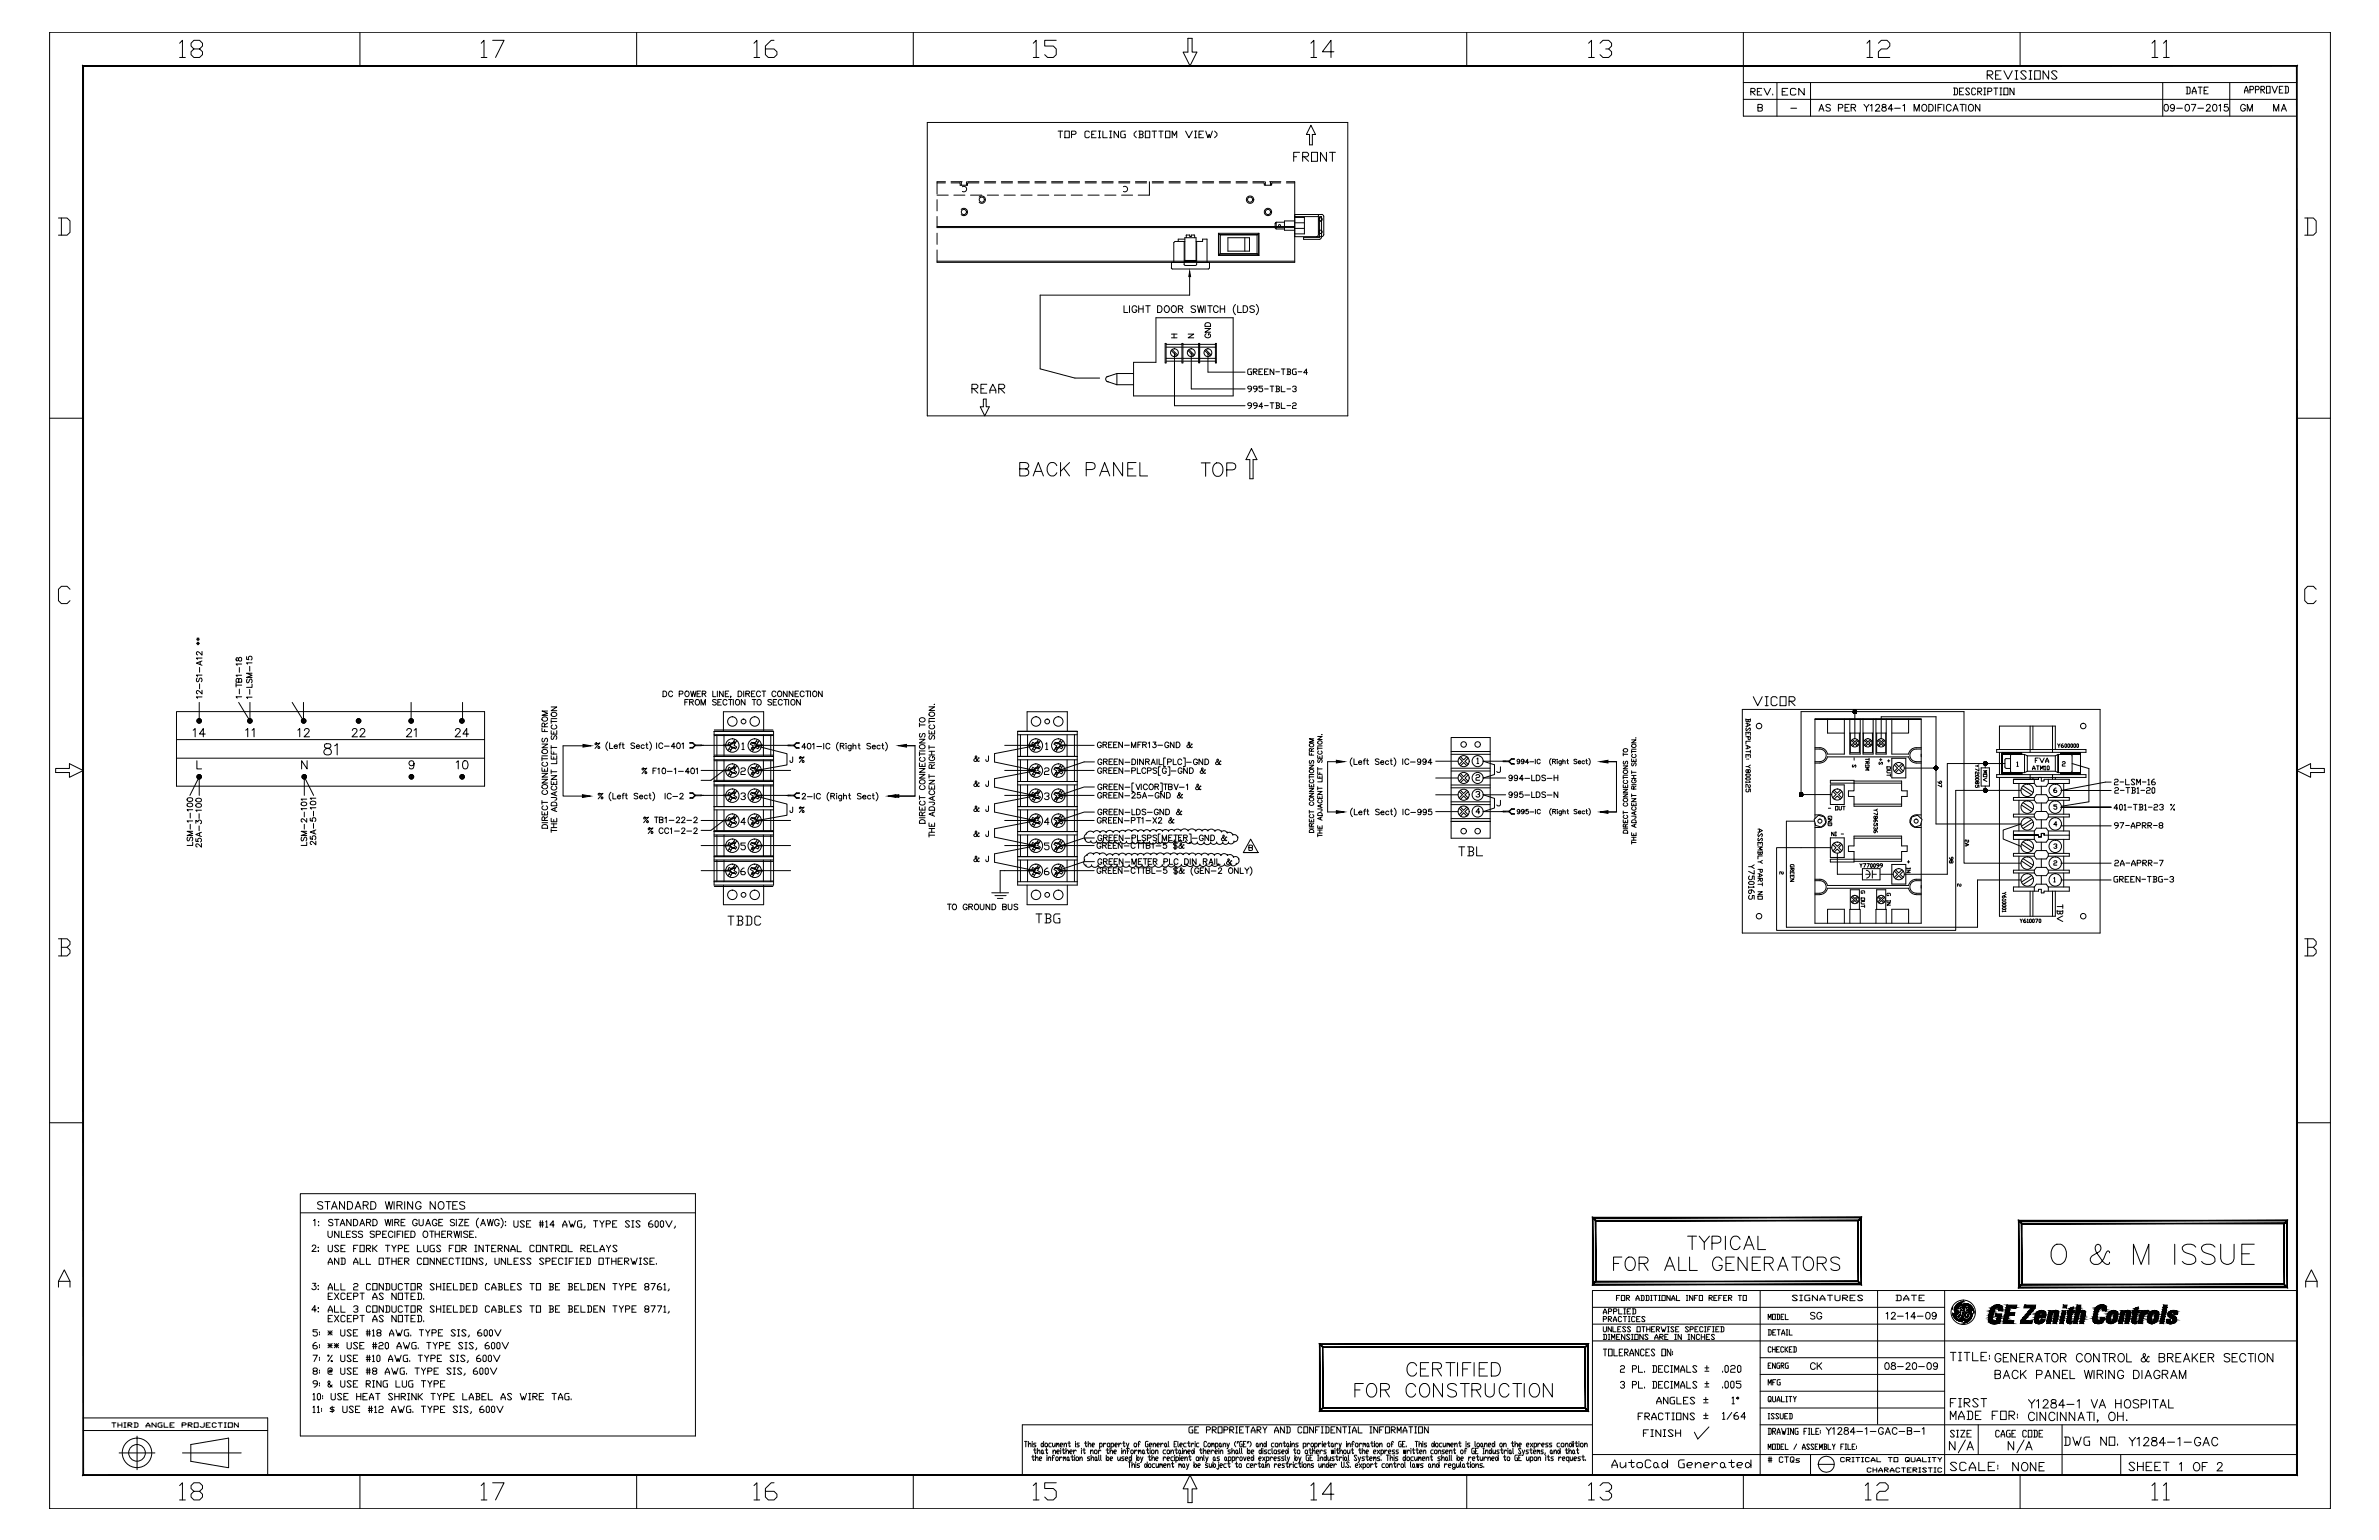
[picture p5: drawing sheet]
<svg xmlns="http://www.w3.org/2000/svg" width="864mm" height="559mm" viewBox="0 0 864 559" stroke-linecap="round" stroke-linejoin="round" font-family="sans-serif">
<!-- layer: TITLEBLOCK -->
<g fill="none" stroke="#000" stroke-width=".36">
<path d="M18 11.7h828v535.7h-828zM65.2 15.7l1-1.1v6.3M70.4 17.8l-1-1.1v-1l1-1.1h2l1.1 1.1v1l-1.1 1.1h-2l-1 1v1l1 1.1h2l1.1-1.1v-1l-1.1-1M130.7 11.7v12.2M174.7 15.7l1-1.1v6.3M178.8 14.6h4.2l-3.1 6.3M231.1 11.7v12.2M273.7 15.7l1.1-1.1v6.3M281 14.6h-1l-2.2 2.1v3.1l1.1 1.1h2.1l1-1.1v-1l-1-1h-3.2M331.5 11.7v12.2M375.1 15.7l1-1.1v6.3M383.4 14.6h-4.2v2.1h3.2l1 1.1v2l-1 1.1h-2.1l-1.1-1.1"/>
<path d="M431.2 13.9h1.5v5h1.8l-2.5 5-2.5-5h1.7zM475.9 15.7l1-1.1v6.3M484.2 18.8h-4.2l3.2-4.2v6.3M532.4 11.7v12.2M576.7 15.7l1-1.1v6.3M580.8 15.7l1.1-1.1h2.1l1 1.1v1l-1 1.1h-1.1M584 17.8l1 1v1l-1 1.1h-2.1l-1.1-1.1M632.9 11.7v30.4h200.9M677.7 15.7l1-1.1v6.3M681.9 15.7l1-1.1h2.1l1 1.1v1l-1 1.1h-2.1l-1 1v2.1h4.1M733.3 11.7v12.2M781.2 15.7l1-1.1v6.3"/>
<path d="M785.4 15.7l1-1.1v6.3M65.2 20.9h2.1M174.7 20.9h2.1M273.7 20.9h2.1M375.1 20.9h2.1M475.9 20.9h2.1M576.7 20.9h2.1M632.9 30h200.9M632.9 36.1h200.9M635.6 33.3h1.1l.4-.8-.4-.4h-1.1v2.4M635.9 33.3l1.2 1.2M637.9 33.3h.8"/>
<path d="M638.1 39.1l1.4-.2 .2-.8-1.6-.2v2.4l1.6-.2v-.8l-.5-.2M639.5 32.1h-1.6v2.4h1.6M640.3 32.1l1.2 2.4 1.2-2.4M643.5 34.1v.4M645 30v12.1M647 33.3h1M649 32.1h-2v2.4h2M650.1 39.3h2.1M651.9 32.5l-.4-.4h-1l-.5 .4v1.6l.5 .4h1l.4-.4M655 32.1v2.4l-2-2.4v2.4M657.2 30v12.1M660.6 39.5h1.2"/>
<path d="M664.4 38.3a.89 .89 0 0 0-.8-.5 .89 .89 0 0 0-.8 .7l1.6 1.2v.3l-.5 .3-1.1-.3M667.4 39.2l1.4-.1 .2-.4-.2-.7-1.4-.1v2.4M669.8 39.1h.9M671.3 37.9h-1.5v2.4h1.5M672 39.1l1.4-.2 .2-.6-.6-.4h-1v2.4M672.8 39.1l.8 1.2M676.6 37.9l1 1.2 .9-1.2M677.6 39.1v1.2M677.7 20.9h2.1M679 38.3l.5-.4v2.4M680.9 38.5l.5-.6 .7 .1 .2 .3-.3 .9-1.2 1.1h1.6M683.4 38v.7l1 .4 .4 .4a.83 .83 0 0 1-.9 .9 .83 .83 0 0 1-.8-.9l.3-.4 1.1-.4 .1-.4a.87 .87 0 0 0-1.2-.3z"/>
<path d="M687.2 39.5h-1.8l1.2-1.6v2.4M687.8 39.3h2M690.8 38.3l.6-.4v2.4M697.8 38.3l.3-.3a1.13 1.13 0 0 1 1.4 1.1 1.13 1.13 0 0 1-1.4 1.1l-.5-.8zM700.2 37.9h.8a1.32 1.32 0 0 1 .8 1.2 1.32 1.32 0 0 1-.8 1.2h-.8zM702.6 37.9v2.4M703.5 39.1h.9M705 37.9h-1.5v2.4M705.6 37.9v2.4M708.3 38.5a.89 .89 0 0 0-1-.6 .89 .89 0 0 0-.7 .9v.6a.89 .89 0 0 0 .7 .9 .89 .89 0 0 0 1-.6M709.1 31.9h1.1l.4 .5v1.6l-.4 .4h-1.1M709.3 39.5h1.2"/>
<path d="M709.5 31.9v2.5M711.3 33.2h.8M711.5 37.9h1.7M712.3 37.9v2.4M712.8 31.9h-1.5v2.5h1.5M713.6 37.9v2.4M715 32.4l-.4-.5h-.7l-.4 .5 1.5 1.6-.4 .4h-.7l-.4-.4M715 38a1.14 1.14 0 0 1 1.4 1.1 1.14 1.14 0 0 1-1.4 1.1l-.4-.8v-.9zM717.2 32.4l-.4-.5h-.7l-.4 .5v1.6l.4 .4h.7l.4-.4M717.9 33.2h1.1l.4-.8-.4-.5h-1.1v2.5M718.3 33.2l1.1 1.2M718.7 37.9v2.4l-1.6-2.4v2.4"/>
<path d="M720.1 34.4h.8M720.1 31.9h.8M720.5 31.9v2.5M721.4 27.2h1.5l.5-.5v-.5l-.5-.5h-1.5v3M721.6 33.2h1.1l.4-.8-.4-.5h-1.1v2.5M721.9 27.2l1.5 1.5M723.8 31.9h1.4M724.4 27.2h1M724.5 31.9v2.5M726 34.4h.7M726 31.9h.7M726.3 31.9v2.5"/>
<path d="M726.4 25.7h-2v3h2M727.4 25.7l1.6 3 1.5-3M727.4 31.9h1.5v2.5h-1.5zM731.1 31.9v2.5l-1.5-2.5v2.5M731.5 28.7h1M731.5 25.7h1M732 25.7v3M735.6 26.2l-.6-.5h-1l-.5 .5 2.1 2-.6 .5h-1l-.5-.5M736.6 28.7h1M736.6 25.7h1M737.1 25.7v3M738.6 25.7h2v3h-2z"/>
<path d="M743.7 25.7v3l-2-3v3M746.7 26.2l-.5-.5h-1l-.5 .5 2 2-.5 .5h-1l-.5-.5M781.2 20.9h2.1M785.1 30v12.1M785.4 20.9h2.1M785.9 38a.77 .77 0 0 1 1.1 .3l.2 .6a1.06 1.06 0 0 1-1 1.4 1.59 1.59 0 0 1-.3-2.3zM789.4 38.7a.76 .76 0 0 1-1.1 .7 .76 .76 0 0 1-.3-1.2 .76 .76 0 0 1 1.2 .1l.2 .4a1.15 1.15 0 0 1-1 1.6l-.4-.3M790.2 39.3h2M793.6 38a.77 .77 0 0 1 1.1 .3l.1 .6a1.06 1.06 0 0 1-.9 1.4 1.52 1.52 0 0 1-.3-2.3zM793.6 31.6h1.1l.3 .4v1.6l-.3 .5h-1.1M794 31.6v2.5M795.5 37.9h1.6l-1.1 2.4"/>
<path d="M795.8 34.1v-.8l.7-1.7 .7 1.7v.8M795.8 33.3h1.4M797.8 39.3h2.1M798 31.6h1.4M798.7 31.6v2.5M800.1 32.8h.8M801 38.5l.4-.6h.5l.5 .4-.4 .9-1.2 1.1h1.6M801.6 31.6h-1.5v2.5h1.5M803.5 38a.75 .75 0 0 1 1.1 .3l.2 .6a1.06 1.06 0 0 1-1 1.4 1.59 1.59 0 0 1-.3-2.3zM805.5 38.3l.5-.4v2.4M808.7 37.9h-1.1l-.2 1a.87 .87 0 0 1 1.4 0 .87 .87 0 0 1-.2 1.3 .87 .87 0 0 1-1.3-.3M809.4 30v12.1"/>
<path d="M814.8 33.8v-.8l.6-1.7 .7 1.7v.8M814.8 33h1.3M815.1 38.5a.89 .89 0 0 0-1-.6 .89 .89 0 0 0-.7 .9v.6a.87 .87 0 0 0 .8 1 .87 .87 0 0 0 .9-1h-.6M816.8 32.5h1l.3-.3-.3-.9h-1v2.5M818.7 32.5h1.1l.3-.3-.3-.9h-1.1v2.5M820.7 32.5h1l.4-.3-.4-.9h-1v2.5M821.1 32.5l1 1.3M822.8 31.3h1.3v2.5h-1.3zM824.8 31.3l.9 2.5 1-2.5M827.4 32.5h.7M828.5 39.5h1.2M828.7 31.3h-1.3v2.5h1.3"/>
<path d="M829.4 31.3h1l.3 .4v1.6l-.3 .5h-1M829.7 31.3v2.5M660.3 40.3l.9-2.4 .9 2.4M694.8 40.3v-2.4l1 2.4 .9-2.4v2.4M709 40.3l.9-2.4 .9 2.4M815.8 40.3v-2.4l.9 2.4 .9-2.4v2.4M825.3 40.3v-2.4l1 2.4 .9-2.4v2.4M828.1 40.3l1-2.4 .9 2.4M21.2 79.1h3.2l1 1.1v4.1l-1 1h-3.2M22.3 79.1v6.2M836.6 79.1h3.2l1 1.1v4.1l-1 1h-3.2M837.7 79.1v6.2"/>
<path d="M18 151.8h12.2M833.8 151.8h12.2M25.4 213.8l-1-1h-2.1l-1.1 1v4.2l1.1 1h2.1l1-1M840.8 213.8l-1-1h-2.1l-1.1 1v4.2l1.1 1h2.1l1-1M20.2 278.8h5v-1.7l5 2.5-5 2.5v-1.8h-5zM833.8 279.6l5-2.5v1.7h5v1.5h-5v1.8zM21.2 340.6h3.2l1 1.1v1l-1 1M22.3 343.7h2.1l1 1.1v1l-1 1.1h-3.2M22.3 340.6v6.3M836.6 340.6h3.2l1 1.1v1l-1 1M837.7 343.7h2.1l1 1.1v1l-1 1.1h-3.2M837.7 340.6v6.3"/>
<path d="M18 407.4h12.2M833.8 407.4h12.2M585.7 458.5h1.9M588.7 456.1h-3v4.9M590.8 456.4a1.86 1.86 0 0 1 2.8 1.6 2.14 2.14 0 0 1-.5 2.3 2.14 2.14 0 0 1-2.3 .5 3 3 0 0 1 0-4.4zM595 458.5l2.8-.3a1.14 1.14 0 0 0 0-1.8l-.7-.3h-2.1v4.9M596.6 458.5l1.7 2.5M605 459.4h2.3M609.4 456.1v4.9h2.8M612.6 448.5h3.3M613.3 456.1v4.9h2.8M614.3 448.5v4.9"/>
<path d="M616.8 448.5l1.9 2.3 1.8-2.3M618.7 450.8v2.6M621.5 451.1h2a1.27 1.27 0 0 0 1.2-1.3 1.27 1.27 0 0 0-1.2-1.3h-2v4.9M625.2 457.3a1.78 1.78 0 0 0-2.1-1.2 1.78 1.78 0 0 0-1.4 1.9 2.14 2.14 0 0 0 .4 2.3 2.14 2.14 0 0 0 2.4 .5l.7-.9v-.7h-1.2M626.3 448.5v4.9M626.5 458.5h1.9M629.6 456.1h-3.1v4.9h3.1M631.7 449.7a1.81 1.81 0 0 0-2.1-1.2 1.81 1.81 0 0 0-1.4 1.9 2.14 2.14 0 0 0 .4 2.3 2.14 2.14 0 0 0 2.4 .5l.7-1M633 453.4l1.9-4.9 1.8 4.9M633.7 451.8h2.4M634.2 456.1v4.9l-3.2-4.9v4.9M636.1 458.5h1.8"/>
<path d="M638.1 448.5v4.9h2.8M639.1 456.1h-3v4.9h3M640.5 458.5l2.8-.3a1.2 1.2 0 0 0 0-1.8l-.8-.3h-2v4.9M642.1 458.5l1.6 2.5M646 459.4h2.3M650.4 456.1h3.3M652.1 456.1v4.9M655.1 456.8a1.79 1.79 0 0 1 2-.6 1.79 1.79 0 0 1 1.2 1.8 2.14 2.14 0 0 1-.4 2.3 2.14 2.14 0 0 1-2.4 .5 3 3 0 0 1-.4-4zM659.7 458.5l2.8-.3a1.14 1.14 0 0 0 0-1.8l-.7-.3h-2.1v4.9M661.3 458.5l1.7 2.5M667.8 456.8a2.06 2.06 0 0 0-3.2 0 1.22 1.22 0 0 0 .9 1.4l1.4 .5a1.16 1.16 0 0 1 .9 .9 1.16 1.16 0 0 1-.4 1.2 2.26 2.26 0 0 1-2.8-.5M21.2 467v-2.1l2.1-4.1 2.1 4.1v2.1"/>
<path d="M21.2 464.9h4.2M578.1 474.4h127.8M582 476.8v-.6l.6-1.3 .6 1.3v.6M582 478.6h.9l.3-.6-.3-.3h-.9v1.9M582 476.2h1.2M583.8 478.6h.9l.3-.6-.3-.3h-.9v1.9M583.9 475.9h.9l.3-.7-.3-.3h-.9v1.9M584.1 478.6l.9 1M585.7 479.6v-.7l.5-1.2 .6 1.2v.7M585.7 478.9h1.1M585.7 475.9h1l.3-.7-.3-.3h-1v1.9M586.8 471h.6"/>
<path d="M587.6 474.9v1.9h1.2M588 470.1h-1.2v1.8M588.6 470.1h1.2v1.8h-1.2zM588.7 478l-.3-.3h-.6l-.3 .3v1.3l.3 .3h.6l.3-.3M589.3 477.7h1.2M589.5 474.9h.6M589.5 476.8h.6M589.8 474.9v1.9M589.9 477.7v1.9M590.4 471h.8l.3-.6-.3-.3h-.8v1.8M590.6 471l.9 .9M590.7 475.9h.6"/>
<path d="M591.1 477.7h.6M591.1 479.6h.6M591.4 477.7v1.9M591.9 474.9h-1.2v1.9h1.2M592.6 474.9h.9l.3 .3v1.3l-.3 .3h-.9M592.9 474.9v1.9M593.5 478l-.3-.3h-.6l-.3 .3v1.3l.3 .3h.6l.3-.3M593.9 471.9v-.6l.6-1.2 .6 1.2v.6M593.9 471.3h1.2M594.1 478.6h.6M595.3 477.7h-1.2v1.9h1.2M595.6 470.1h.9l.3 .3v1.2l-.3 .3h-.9"/>
<path d="M595.9 470.1v1.8M597.2 478l-.3-.3h-.7l-.3 .3 1.3 1.3-.3 .3h-.7l-.3-.3M597.4 470.1h.9l.3 .3v1.2l-.3 .3h-.9M597.7 470.1v1.8M599.2 470.1h.6M599.2 471.9h.6M599.5 470.1v1.8M600.3 470.1h1.2M600.9 470.1v1.8M602.1 470.1h.6M602.1 471.9h.6M602.4 470.1v1.8"/>
<path d="M603.3 470.1h1.2v1.8h-1.2zM604.3 461l1.8-4.9 1.9 4.9M606.3 470.1v1.8l-1.2-1.8v1.8M606.9 471.9l.5-1.8 .6 1.2v.6M606.9 471.3h1.1M608.6 470.1v1.8h1.2M612.2 470.1h.5M612.2 471.9h.5M612.5 470.1v1.8M614.5 470.1v1.8l-1.2-1.8v1.8M615.1 471h.6M616.3 470.1h-1.2v1.8"/>
<path d="M616.9 470.1h1.1v1.8h-1.1zM620.4 471h.9l.3-.6-.3-.3h-.9v1.8M620.7 471l.9 .9M622.1 471h.6M623.3 470.1h-1.2v1.8h1.2M623.9 471h.6M625.1 470.1h-1.2v1.8M625.7 471h.6M626.9 470.1h-1.2v1.8h1.2M627.5 471h.9l.3-.6-.3-.3h-.9v1.8M627.8 471l.9 .9M631 470.1h1.2"/>
<path d="M631.6 470.1v1.8M632.8 470.1h1.2v1.8h-1.2zM639 468.3v66.9M641.9 478.8v-1.9l.5 1.2 .5-1.2v1.9M643.4 476.9h1.1v1.9h-1.1zM645 476.9h.8l.2 .3v1.3l-.2 .3h-.8M645.3 476.9v1.9M645.3 461l1.9-4.9 1.8 4.9M646.6 477.8h.5M647.6 476.9h-1v1.9h1M648.1 476.9v1.9h1.1M652.5 470.3l-.5-.3h-.9l-.5 .3 1.9 1.3-.5 .4h-.9l-.5-.4"/>
<path d="M653.3 470h1M653.3 472h1M653.8 470v2M657 470h-1.4l-.4 .3v1.3l.4 .4h1.4v-1h-.4M658.8 476.6l-.2-.3a.89 .89 0 0 0-1.4 .5l1.6 1.1v.4l-.5 .3-1.1-.3M659.7 470v2l-1.8-2v2M660.7 472v-.7l.9-1.3 .9 1.3v.7M660.7 471.3h1.8M661.3 476.8a.91 .91 0 0 0-1-.6 .91 .91 0 0 0-.8 .9v.6a.89 .89 0 0 0 .9 1 .89 .89 0 0 0 .9-1h-.6M663.4 470h1.8M664.3 470v2M666.1 470v1.6l.5 .4h.9l.4-.4v-1.6"/>
<path d="M668.9 471h1.3l.5-.4v-.3l-.5-.3h-1.3v2M669.3 471l1.4 1M671.6 471h.9M673.4 470h-1.8v2h1.8M676.2 470.3l-.5-.3h-.9l-.5 .3 1.9 1.3-.5 .4h-.9l-.5-.4M681.6 468.3v48.5M684.7 476.7l.5-.5v2.4M686.6 476.8l.5-.6h.4l.5 .5-.3 .8-1.2 1.1h1.6M688.3 470h1.4l.4 .3v1.3l-.4 .4h-1.4M688.7 470v2M688.8 477.6h2.1M691.1 472v-.7l.9-1.3 .9 1.3v.7"/>
<path d="M691.1 471.3h1.8M691.8 476.7l.6-.5v2.4M693.9 470h1.8M694.8 470v2M695.4 477.8h-1.7l1.2-1.6v2.4M696 477.6h2.1M696.7 471h.9M698.5 470h-1.8v2h1.8M699.4 476.3a.8 .8 0 0 1 1.1 .4l.2 .6a1.06 1.06 0 0 1-1 1.3 1.56 1.56 0 0 1-.3-2.3zM702.9 477a.76 .76 0 0 1-1.1 .7 .76 .76 0 0 1-.3-1.2 .76 .76 0 0 1 1.2 .1l.2 .4a1.15 1.15 0 0 1-1 1.6l-.4-.3M705.9 468.3v66.9M708.8 474.8v.3"/>
<path d="M708.8 474.8v.2M708.8 474.2v.3M708.8 476.6h.1M708.8 474.5v.1M708.8 474.6v.2M708.9 476.5v.5M708.9 476.7l.3 .2M708.9 476.8h.2M708.9 476.6h.1M708.9 477h1.5M708.9 476.9l1.5 .1M708.9 476.6v.1"/>
<path d="M708.9 477l.1 .2M708.9 476.7h.1M708.9 477l.1 .1M709 477.2l.1 .1M709 477.2h1.2M709 477.3h1.2M709.1 477.3v.3M709.1 477.4h1M709.1 477.5h1M709.1 477.5h.1M709.1 477.6l.1 .1M709.2 477.6h.8"/>
<path d="M709.2 477.7h.1M709.2 477.7l.2 .3M709.2 477.8h.8M709.3 477.8h.7M709.4 478l.2 .3M709.4 478h.6M709.4 475.4h1M709.4 475.5h1.1M709.4 475.1h.9M709.4 475.2h.9M709.4 475.3h1M709.4 475.5l.2 .3"/>
<path d="M709.4 475.2v.3M709.4 478.1l.7 .1M709.5 474.9v.1M709.5 475l-.1 .2M709.5 474.9h.8M709.5 475.6h1.1M709.5 475h.8M709.5 475.7h.1M709.5 475.7l1.4 .1M709.5 474.8h.8M709.5 474.7v.2M709.5 474.8h.1"/>
<path d="M709.6 475.9v.1M709.6 478.3v.1M709.6 475.8h1.3M709.6 474.7h.7M709.6 478.3h.5M709.6 476.8l-.1 .1M709.6 475.8v.1M709.6 474.7h-.1M709.6 476.8h.9M709.6 474.5v.2M709.6 475.9h1.4M709.6 474.5h.8"/>
<path d="M709.6 476.8h.1M709.6 478.4h.6M709.6 478.4h.1M709.6 476l.1 .2M709.6 474.4v.1M709.6 476h.1M709.6 474.5h.1M709.7 478.4v.1M709.7 474.3h.8l-.1 .2M709.7 476h1.3M709.7 478.5l.2 .1M709.7 476.2h2"/>
<path d="M709.7 476.2h1.7M709.7 476.7h1M709.7 476.7l-.1 .1M709.7 476.2v.5M709.8 478.5h.5M709.8 476.4h1.3M709.8 474.1h1.4M709.8 474.1l-.1 .1M709.9 478.6l.6 .4M709.9 478.6l.8 .1M710 478.7h5.3M710 473.8h1.5"/>
<path d="M710 473.8l-.2 .3M710 477.7l.1 .5h-.6M710.1 477.5l-.1 .2M710.1 473.7l2-.1 .4 .2M710.1 477.5h.1M710.1 473.6h5.2M710.1 478.3l.2 .2M710.1 473.6l-.1 .2M710.1 477.4v.1M710.1 478.2v.1M710.2 478.8h5M710.2 477.3l-.1 .1"/>
<path d="M710.2 473.5h4.9M710.2 473.4l-.1 .2M710.2 478.9h5M710.2 477.2h.1M710.3 475.1v.1M710.3 473.4h-.1M710.3 475.2l.1 .1M710.3 478.5l.2 .1M710.3 474.6v.5M710.3 473.4h4.6M710.4 475.3l.2 .3M710.4 477l-1.4 .1"/>
<path d="M710.4 474.5l-.1 .1M710.4 473.3l4.5 .1M710.4 475.4h.1M710.5 479l.2 .2M710.5 479h4.6M710.5 473.2l-.2 .2M710.5 474.3h.1M710.5 473.1v.1M710.5 478.6h.1M710.5 473.1h1.6M710.6 475.6l.2 .1M710.7 479.2l2.4-.1 .2 .6"/>
<path d="M710.7 476.7l-.5 .6M710.7 473.1h-.2M710.7 473.1h1.4M710.7 479.2h.2M710.7 477.8h.5M710.7 477.8l.3 .1M710.8 477.7l.5 .1M710.8 477.6h.5M710.8 477.6l-.1 .2M710.8 474.3h.2M710.8 476.6l-1.1 .1M710.8 474.7h.1"/>
<path d="M710.8 474.8h.1M710.8 477.5h.6M710.8 472.9h1.2M710.9 472.9l-.2 .2M710.9 474.4l-.1 .6v-.2M710.9 474.4l-.3-.2-.2 .3M710.9 477.5l-.1 .1M710.9 477.5h.1M710.9 475.8v.1M710.9 474.8l-.1 .1M710.9 479.2l1.5 .1M710.9 475.9l.1 .1"/>
<path d="M710.9 477.4v.1M710.9 477.4h.6M710.9 474.6v.1M710.9 474.7h.1M711 474.5l-.1 .1M711 476.4l-.3 .3M711 474.5h.1M711 477.3h.6M711 476.4h.1M711 474.4v.1M711 472.8h1M711 476l.2 .2"/>
<path d="M711 476.4l-1.2 .1M711 477.9h.1M711 474.3v.1M711.1 474.2h-1.3l-.2 .2M711.1 479.3l1.1 .1M711.1 477.2h.5M711.2 476.4h-.2M711.2 474.1l-.2 .2M711.2 472.7h.8M711.2 474v.1M711.3 478.6l-.5 .1M711.3 478.6h2"/>
<path d="M711.3 477.7l-.2 .2M711.3 477h.3M711.3 473.9l-.1 .1M711.4 476.2h.1M711.4 472.6h.7M711.5 476.9l-.2 .2M711.5 477.5l-.2 .2M711.5 477.4v.1M711.5 474.9h.1M711.6 474.8l-.1 .1M711.6 478.5h1.6M711.6 474.8h.1"/>
<path d="M711.6 476.2h-.1M711.6 477.3l-.1 .1M711.6 477.3h.1M711.6 478.5l-.3 .1M711.6 477.2v.1M711.6 473.7l-1.8 .3h1.5M711.6 474.7h.1M711.6 476.2l.3-.1zM711.6 476.2l-.4 .2M711.6 472.5l-.7 .4M711.6 477.1h-.3l-.4 .3M711.6 474.6v.1"/>
<path d="M711.6 477.1v.1M711.6 472.5h.5M711.7 476.8l-.2 .1M711.7 472.5l.9-.2-.6 .4M711.7 474.8l-.2 .1M711.7 478.4h1.3M711.7 474.5h.1M711.7 474.7v.1M711.7 476.8h.1M711.7 474.5h.2M711.7 476.8l-.1 .3M711.8 474.3h.1"/>
<path d="M711.8 478.3l-.2 .2M711.8 478.3h1.1M711.8 474.6l-.2 .2M711.8 474.3l.1 .1M711.8 474.3l-.2 .3M711.8 473.6v.1M711.8 475.4l.1 .1M711.8 474.5v.1M711.9 478.2l-.1 .1M711.9 478.1v.1M711.9 478.2h.9M711.9 474.4l-.1 .1"/>
<path d="M712 475.3h.1M712 478.1h.7M712 472.7v.2M712 475.3l-.4 .3 .2-.1M712 475.2h.1M712 478l-.1 .1M712 478h.7M712 472.9l.1 .2M712 478h.1M712.1 473.1v.1M712.1 477.8h.6M712.1 479.4l-.1 .1"/>
<path d="M712.1 475.2l-.4 .4M712.1 475.1v.1M712.1 473.2l.1 .1M712.1 472.4h.2M712.1 477.8l-.1 .2M712.1 477.8h.5M712.2 477.6l-.1 .2M712.2 477.6h.4M712.2 477.4v.2M712.2 477.4h.3M712.3 477.4h-.1M712.3 477.3v.1"/>
<path d="M712.3 477.3h.2M712.3 477.2v.1M712.3 479.3v.1M712.3 477.2h.1M712.3 473.3h.1M712.3 477.1h.2M712.3 477.2h.2M712.4 477l-.1 .2M712.4 476.8h.2M712.4 477h.1M712.4 476.9h.2M712.4 476.5v.2"/>
<path d="M712.4 476.5h.3M712.4 476.6h.2M712.4 474.7h.1M712.4 476.7v.3M712.4 476.4v.1M712.4 476.7h.2M712.4 479.2v.1M712.4 474.7l-.3 .5M712.4 474.7h.8M712.5 474.5l-.1 .2M712.5 474.5h.7M712.5 473.8h1.2"/>
<path d="M712.5 473.8v.1M712.5 473.9h.1M712.5 473.9l1 .1M712.5 475.6v.1M712.5 477.5l-.3 .1M712.5 477.5l.1 .1M712.5 473.9l.1 .1M712.5 474.7h-.1M712.6 474h.9M712.6 474.1h.8M712.6 474.2h.8M712.6 476.9l-.1 .6"/>
<path d="M712.6 474l-.1 .5M712.6 477.6l.1 .4M712.6 477.7v.1M712.6 473.3h-.1M712.6 475.5h.2M712.6 479.2h-1.7M712.6 476.7h.1M712.7 474.7l.5 .1M712.7 476.3h-.1M712.7 477.9h.1M712.7 475.4l-.2 .2M712.7 472.3l.5 .1"/>
<path d="M712.7 475.4h.3M712.7 476.2h.1M712.7 476.4l-.1 .5M712.7 476.4v.1M712.7 478v.1M712.7 478.1l.4 .4M712.7 476.4h-.3M712.7 475.5l-.2 .1M712.7 476.3v.1M712.7 478.1h.1M712.7 473.2v.1M712.8 475.3h.3"/>
<path d="M712.8 475.3h.1M712.8 474.7v.5M712.8 474.8l.4 .1M712.8 475.2h.4M712.8 475.2l-.1 .2M712.9 475h.3M712.9 476.2l-.2 .1M712.9 476.1h.1M712.9 478.3h.1M712.9 473.1l-.1 .1M712.9 473.1h1.5M712.9 475.4l-.2 .1"/>
<path d="M713.1 478.5l.2 .1M713.1 479.2h1.8M713.2 475v.2M713.2 475.1h-.4M713.2 475.2l-.2 .2M713.2 474.5v.5M713.2 479.2h1.7M713.2 477l.1 .2M713.2 477.1h.2M713.2 473l-.1 .1M713.3 477.2v.4M713.3 479.8h.7"/>
<path d="M713.3 477h-.1M713.3 476.9h.2M713.3 477.2h.1M713.3 477.3h.2M713.3 474.5l-.1 .1M713.3 479.7l-.3 .3M713.3 478.6l.6 .1M713.3 474.3v.2M713.3 479.4h1.4M713.3 479.7h.9M713.3 477.5h.2M713.4 475.8l-.7 .5"/>
<path d="M713.4 477.7l.1 .2M713.4 474.2l-.9 .1 .8 .2M713.4 475.8h.1M713.4 479.6h1M713.4 479.5h1.2M713.4 477.6v.1M713.4 477.6l.2 .1M713.4 477.1l.1 .2M713.5 477.8h.2M713.5 476.4v.1M713.5 477.3v.2M713.5 477.5l.1 .1"/>
<path d="M713.5 477.4l-.1 .2M713.5 476.8l-.2 .2M713.5 476.8l-.1 .3M713.5 477.8h.9M713.5 476.4h2.2M713.5 477.9h.1M713.6 479.9l-.9 .2M713.6 476.7l-.3 .1h.2M713.6 477.6v.1M713.6 476.7l-.1 .1M713.6 477.9l.1 .1M713.6 477.7h.1"/>
<path d="M713.7 476.6h-.3M713.7 476.2l2 .1M713.7 478h.6M713.7 477.7l.2 .1M713.7 478h.1M713.7 473.8l-.3 .4M713.8 473.7l-.1 .1M713.8 473h-.6M713.8 474.7h.1M713.8 476.4l-.2 .3M713.8 473h.1M713.9 473l.3 .1"/>
<path d="M713.9 474.7l-.1 .1M713.9 478h.2M713.9 473.7h-.1M713.9 474.6v.1M713.9 474.5h.1M713.9 474.5v.1M714 479.8l-.8 .1M714 475.4h2.4M714 476.4l-.5 .1M714 474.5h.1M714 476.1l.1 .1M714 474.6h-.1"/>
<path d="M714.1 474.5l-.1 .1M714.1 476.1l-.3 .1M714.1 474.3l-.2 .2M714.1 474.3h.1M714.1 474.3l-.1 .1M714.1 475.3h2.3M714.1 474.4v.1M714.1 474.3v.1M714.1 477.1v.1M714.1 477.2l.1 .1M714.1 477.1h.4M714.1 477.2h.4"/>
<path d="M714.1 476.3v.1M714.1 473.6v.1M714.2 478.7h-.1M714.2 477.3h.1M714.2 477l-.1 .1M714.2 477h.2M714.2 477.3l.1 .1M714.2 473.1h-1.3M714.2 477h.1M714.2 478h.1M714.2 477.3h.4M714.2 473.1h.1"/>
<path d="M714.3 479.6l-.3 .2M714.3 473.1h.1M714.3 477.8h.2M714.3 477.8h-.1M714.3 477.7v.1M714.3 477.6v.1M714.3 477.4v.2M714.3 477.6h.3M714.3 477h.1M714.3 477.4h.3M714.3 477.5h.3M714.3 475.1h2"/>
<path d="M714.3 473.6l.2 .1M714.4 479.5l-.1 .1M714.4 478.6l-.1 .1M714.4 477l.1 .1M714.4 473.1l.2 .1M714.4 478.6h.1M714.5 478.6h.9M714.5 475.5h2M714.5 475h1.8M714.5 473.7h-2.1M714.5 477.1v.1M714.5 477.2l.1 .5"/>
<path d="M714.5 473.7h.9M714.5 476.3l.1 .1M714.5 473.7l.2 .1M714.6 478.6h-.2M714.6 474.9h1.7M714.6 478.6h.1M714.6 477.7l-.3 .3M714.6 476.1h-.1M714.6 476h1M714.6 476.1l-.2 .1M714.6 476.4l.3 .2M714.6 474.7l-.3 .4"/>
<path d="M714.6 474.8h1.6M714.6 473.8h.9M714.6 475.6l.1 .1M714.6 473.2l.1 .1M714.7 476.4h.1M714.7 474.6l-.1 .1M714.7 478.5h.8M714.7 475.6h1M714.7 474.7h1.4M714.7 473.8v.1M714.7 475.6h.1M714.7 473.9l.1 .5"/>
<path d="M714.7 475.8h.9M714.7 475.7h1M714.7 473.9l1 .1M714.7 474.5h1.4M714.7 473.9h.9M714.7 475.7l-.1 .4M714.8 474.3h1.1M714.8 474.1h1M714.8 474.2h1.1M714.8 474.5h1.2M714.8 474.4v.1M714.8 474.5l-.1 .1"/>
<path d="M714.8 476.5h.9M714.9 473.4l.2 .1M714.9 478.4h.6M714.9 476.6h.9M714.9 476.6l.1 .1M715 476.7l.2 .3M715 478.3l-.4 .3M715 476.7h.9M715.1 473.5l.2 .2M715.1 478.1l-.1 .2h.6M715.1 476.8h.8M715.1 478.1h.6"/>
<path d="M715.1 478.1h.1M715.2 478h.5M715.2 476.9h.7M715.2 478l-.1 .1M715.2 477.8v.2M715.2 477.8h.6M715.2 477h.7M715.2 478.8l-.8 .7M715.2 477.7v.1M715.2 477.4v.2M715.2 477.2v.2M715.2 477.6h.7"/>
<path d="M715.2 477.1h.7M715.2 477.2h.7M715.2 477.3h.7M715.2 477.4h.7M715.2 477.5h.7M715.2 477v.2M715.2 477.6v.1M715.3 473.7l.3 .2M715.4 478.6l-.2 .2M715.4 478.6h.1M715.5 478.4l-.1 .2M715.5 478.4h.1"/>
<path d="M715.6 478.3l-.1 .1M715.6 476.1h.1M715.6 476.2h-1.9l-.4 .8M715.6 475.8l-.9 .1M715.6 478.3h.1M715.6 475.8l.1 .6M715.6 473.9l.1 .1M715.7 478.1l-.6 .1M715.7 475.7h.1M715.7 474l.7 1.3M715.7 478.1l-.1 .1M715.7 476.4h.1"/>
<path d="M715.7 476.4l.1 .2M715.8 476.6l.1 .1M715.9 477.6l-.2 .5M715.9 476.7v.1M715.9 475.5l-.3 .3M715.9 477.2v.4M715.9 476.8v.4M716 475.5l.4 .2M716.3 475.6h.2M716.4 475.2h-2.2l-.3 .2 .7 .2M716.4 475.7h.1M716.4 475.3l.1 .2"/>
<path d="M716.4 475.7l.1 .2M716.5 475.8v1M716.5 475.5v.3M716.5 475.8h.1M716.5 475.8v.4M833.8 468.3h-255.7v66.9M837 467v-2.1l2.1-4.1 2 4.1v2.1M837 464.9h4.1M514.2 495.6a1.79 1.79 0 0 0-2-1.2 1.79 1.79 0 0 0-1.4 1.9 2.13 2.13 0 0 0 .4 2.3 2.13 2.13 0 0 0 2.4 .5l.6-1M515.6 496.7h1.9M518.6 494.4h-3v4.9h3M520 496.7l2.8-.2a1.12 1.12 0 0 0 0-1.8l-2.8-.3v4.9"/>
<path d="M521.6 496.7l1.7 2.6M524.9 494.4h3.3M526.5 494.4v4.9M529.1 494.4v4.9M531 496.7h1.8M534 494.4h-3v4.9M535.1 494.4v4.9M537 496.7h1.8M540 494.4h-3v4.9h3M541.4 494.4h1.6a2.58 2.58 0 0 1 1.7 2.5 2.58 2.58 0 0 1-1.7 2.4h-1.6zM578.1 480.5h127.8M578.1 486.6h255.7"/>
<path d="M582 484.2h.9l.3 .3v1.3l-.3 .3h-.9M582 481.4v1.5l.3 .4h.6l.3-.4v-1.5M582 489.5h1.3M582.3 484.2v1.9M582.6 489.5v2.5M583.8 484.2h.6M583.8 486.1h.6M583.9 489.5h1.3v2.5h-1.3zM584.1 484.2v1.9M584.9 481.4v1.9l-1.2-1.9v1.9M585 486.1v-1.9l.6 1.2 .6-1.2v1.9M585.5 481.4v1.9h1.2"/>
<path d="M585.9 489.5v2.5h1.3M586.8 485.1h.6M587.3 482.3h.6M587.8 490.8h.6M588 484.2h-1.2v1.9h1.2M588.2 495.9l.4-.4h.7l.4 .4-.4 .9h-.7l-.4 .3v.9h1.5M588.4 481.4h-1.1v1.9h1.1M589.1 489.5h-1.3v2.5h1.3M589.8 490.8h.9l.3-.4-.3-.9h-.9v2.5M589.8 484.2v1.9l-1.2-1.9v1.9M590.1 490.8l.9 1.2M590.2 481.7l-.3-.3h-.6l-.3 .3 1.2 1.2-.3 .4h-.6l-.3-.4"/>
<path d="M591.7 492v-.8l.6-1.7 .7 1.7v.8M591.7 484.5l-.3-.3h-.7l-.3 .3 1.3 1.3-.3 .3h-.7l-.3-.3M591.7 491.2h1.3M591.9 481.7l-.3-.3h-.6l-.2 .3 1.1 1.2-.3 .4h-.6l-.2-.4M592.3 484.2h.6M592.3 486.1h.6M592.6 484.2v1.9M592.6 496.8h1.1l.4-.9-.4-.4h-1.1v2.5M593.4 484.2h1.3v1.9h-1.3zM594.2 481.4h1.2v1.9h-1.2zM594.8 495.5v2.5h1.5M594.9 489.5v2.5l-1.3-2.5v2.5"/>
<path d="M596 481.4h1.2M596.5 484.2v1.9l-1.2-1.9v1.9M596.6 481.4v1.9M596.8 490l-.3-.5h-.6l-.3 .5v1.6l.3 .4h.6l.3-.4M597 497.6v.4M597.5 490.8h.6M597.8 482.3h1.1M597.8 481.4v1.9M598.3 484.5l-.3-.3h-.6l-.3 .3 1.2 1.3-.3 .3h-.6l-.3-.3M598.8 489.5h-1.3v2.5h1.3M598.9 481.4v1.9M599.5 482.3h.6"/>
<path d="M599.9 495.5h1.1l.4 .4v1.7l-.4 .4h-1.1M600.3 495.5v2.5M600.7 490l-.3-.5h-.6l-.4 .5 1.3 1.6-.3 .4h-.6l-.4-.4M600.7 486.1v-.7l.6-1.2 .6 1.2v.7M600.7 481.4h-1.2v1.9h1.2M600.7 485.4h1.2M601.3 482.3h.8l.3-.6-.3-.3h-.8v1.9M601.6 482.3l.8 1M602.1 496.8h.7M602.5 485.1h.9l.3-.6-.3-.3h-.9v1.9M602.8 485.1l.9 1M603 481.4l.6 1.9 .3-1 .3 1 .6-1.9"/>
<path d="M603.3 489.5h1.3v2.5h-1.3zM603.6 495.5h-1.5v2.5h1.5M604.3 485.1h.6M605.3 483.3h.6M605.3 481.4h.6M605.5 484.2h-1.2v1.9h1.2M605.6 481.4v1.9M605.8 495.9l-.4-.4h-.7l-.4 .4v1.7l.4 .4h.7l.4-.4M606.5 498h.7M606.5 495.5h.7M606.5 489.5v2.5l-1.3-2.5v2.5M606.8 495.5v2.5"/>
<path d="M607.2 490.4v.4M607.2 491.2v.4M607.7 481.7l-.3-.3h-.6l-.3 .3 1.2 1.2-.3 .4h-.6l-.3-.4M607.9 498v-2.5l.8 1.6 .7-1.6v2.5M607.9 484.2h.7M607.9 486.1h.7M608.3 484.2v1.9M608.3 482.3h.6M609.4 481.4h-1.1v1.9h1.1M610.1 498v-.9l.7-1.6 .8 1.6v.9M610.1 497.1h1.5M610.3 484.2v1.9l-1.2-1.9v1.9"/>
<path d="M612.3 495.5v2.5h1.5M612.7 484.2h.7M612.7 486.1h.7M613 481.7l-.3-.3h-.6l-.3 .3 1.2 1.2-.3 .4h-.6l-.3-.4M613.1 484.2v1.9M613.5 482.3h.9l.3-.6-.3-.3h-.9v1.9M615.2 484.2v1.9l-1.2-1.9v1.9M615.3 482.3h.6M616 495.9l-.4-.4h-.7l-.4 .4 1.5 1.7-.4 .4h-.7l-.4-.4M616.4 481.4h-1.1v1.9h1.1M617 484.5l-.3-.3h-.6l-.3 .3v1.3l.3 .3h.6l.3-.3M617.6 485.1h1.2"/>
<path d="M617.6 484.2v1.9M618.2 481.7l-.3-.3h-.6l-.3 .3v1.2l.3 .4h.6l.3-.4M618.8 483.3h.6M618.8 481.4h.6M618.8 484.2v1.9M618.9 497.6h1.4M618.9 496.3h1.4M619.1 481.4v1.9M619.4 485.1h.6M619.6 495.5v1.6M619.9 482.3h.6M620.6 484.2h-1.2v1.9h1.2"/>
<path d="M621.1 481.4h-1.2v1.9M621.7 483.3h.6M621.7 481.4h.6M622 481.4v1.9M622.4 484.5l-.3-.3h-.6l-.3 .3 1.2 1.3-.3 .3h-.6l-.3-.3M622.9 482.3h.6M624 481.4h-1.1v1.9h1.1M624.6 481.4h.9l.3 .3v1.2l-.3 .4h-.9M624.9 481.4v1.9M625.3 497.5v.5M626.5 495.5h.5l.4 .4v1.6l-.4 .5h-.5l-.3-.5v-1.6zM628.2 495.9l.5-.4h.8l.4 .4v.4l-.4 .4h-.8l-.5 .4v.9h1.7"/>
<path d="M631.1 495.5h.4l.5 .4v1.6l-.5 .5h-.4l-.4-.5v-1.6zM639 492.7h66.9M639 498.7h66.9M641.9 482.5h.8l.3 .3v1.3l-.3 .3h-.8M641.9 495.5h.5M642.1 482.5v1.9M642.9 489l-.3-.3h-.5l-.2 .3v1.3l.2 .3h.5l.3-.3M642.9 494.6h-1v1.9h1M643.4 488.7v1.9M643.4 489.7h1M643.5 483.5h.6M644.4 488.7v1.9"/>
<path d="M644.5 494.6v1.9l-1.1-1.9v1.9M644.6 482.5h-1.1v1.9h1.1M644.9 489.7h.5M645.1 482.5h1.1M645.7 482.5v1.9M645.9 488.7h-1v1.9h1M646 494.6h-.7l-.3 .3v1.3l.3 .3h.7v-1h-.2M646.6 495.5h.7l.3-.3-.3-.6h-.7v1.9M646.8 484.4l.5-1.9 .6 1.9M646.8 483.8h1.1M646.8 495.5l.8 1M647.5 489l-.3-.3h-.5l-.3 .3v1.3l.3 .3 .8-.3"/>
<path d="M648 488.7v1.9M648.3 489.7l.7 .9M648.4 484.4h.6M648.4 482.5h.6M648.7 482.5v1.9M649 488.7l-1 1M649.2 494.6h-.8l-.3 .3v1.3l.3 .3h.8v-1h-.3M649.5 482.5v1.9h1.1M649.5 489.7h.5M650.6 488.7h-1.1v1.9h1.1M651.1 488.7h.7l.3 .3v1.3l-.3 .3h-.7M651.3 488.7v1.9"/>
<path d="M659 495.1a.98 .98 0 0 0-1.4-.5 .98 .98 0 0 0-.4 1.4 .9 .9 0 0 0 .7 .9 .9 .9 0 0 0 1.1-.6M659.7 494.5v2.4M660.2 495.5l1.1 1.4M661.3 494.5l-1.6 1.6M684.5 494.6a.77 .77 0 0 1 1.2 .3l.1 .6a1.06 1.06 0 0 1-.9 1.4 1.54 1.54 0 0 1-.4-2.3zM686.7 494.6v.7l1.1 .3 .3 .5a.83 .83 0 0 1-.8 .8 .83 .83 0 0 1-.8-.8l1.5-1-.1-.5-.4-.1zM688.8 495.9h2.1M692 495.1l.4-.6h.5l.4 .4-.3 .9-1.2 1.1h1.7M694.5 494.6a.8 .8 0 0 1 1.2 .3l.1 .6a1.01 1.01 0 0 1-.9 1.4 1.51 1.51 0 0 1-.4-2.3zM696.5 495.9h2.1M699.8 494.6a.8 .8 0 0 1 1.2 .3l.1 .6a1.01 1.01 0 0 1-.9 1.4 1.51 1.51 0 0 1-.4-2.3zM703.3 495.3a.76 .76 0 0 1-1 .7 .76 .76 0 0 1-.3-1.2 .76 .76 0 0 1 1.2 0l.1 .5a1.15 1.15 0 0 1-.9 1.6l-.5-.3"/>
<path d="M708 490.7h2M709 490.7v3.1M711 490.7h1M711 493.8h1M711.5 490.7v3.1M713 490.7h2.1M713.3 480h-1.2M714.1 490.7v3.1M716.1 490.7v3.1h2M719.1 492.2h1M721.2 490.7h-2.1v3.1h2.1M722.2 491.7v.5"/>
<path d="M722.2 492.7v.6M724.2 498.7l1.7-.2 .3-.4-.1-.6-1.9-.3v3l1.9-.2 .1-.8-.3-.4-.4-.1M726.4 491.9a1.11 1.11 0 0 0-1.3-.8 1.11 1.11 0 0 0-.9 1.2v.7a1.09 1.09 0 0 0 1.1 1.2 1.09 1.09 0 0 0 1.1-1.2h-.8M727.2 492.6h1.2M727.7 499.2h1.4M729.1 491.1h-1.9v3.1h1.9M732 491.1v3.1l-2-3.1v3.1M732.6 498a1.11 1.11 0 0 0-1.3-.8 1.11 1.11 0 0 0-.9 1.2v.7a1.11 1.11 0 0 0 .9 1.1 1.11 1.11 0 0 0 1.3-.7M733.2 492.6h1.1M733.5 497.2v3M734.2 498.5l1.3 1.7M735 491.1h-1.8v3.1h1.8"/>
<path d="M735.5 497.2l-2 2M735.9 492.6l1.8-.2 .3-.7-.8-.6h-1.3v3.1M737 492.6l1 1.6M739 494.2l1.1-3.1 1.2 3.1M739.3 498.8h1.3a.8 .8 0 0 0 .7-.5 .8 .8 0 0 0-.2-.8l-1.8-.3v3M739.4 493.2h1.4M742.2 491.1h2M742.8 499.2h1.4M743.2 491.1v3.1M745.3 491.3a1.48 1.48 0 0 1 1.9 1.3 1.48 1.48 0 0 1-1.6 1.6 1.83 1.83 0 0 1-.3-2.9zM747.5 497.2v3l-2-3v3M748 492.6l1.7-.2 .3-.4-.1-.6-.6-.3h-1.3v3.1"/>
<path d="M748.7 498.7h1.2M749 492.6l1 1.6M750.6 497.2h-1.9v3h1.9M751.4 497.2v3h1.8M755.9 491.9a1.11 1.11 0 0 0-1.2-.8 1.11 1.11 0 0 0-.9 1.2 1.34 1.34 0 0 0 .3 1.4 1.34 1.34 0 0 0 1.4 .3l.4-.5M756.6 497.2l.8 3 .7-3 .7 3 .8-3M757.1 491.6a1.13 1.13 0 0 1 1.3-.4 1.13 1.13 0 0 1 .7 1.1v.7a1.17 1.17 0 0 1-1.1 1.2 1.17 1.17 0 0 1-1.2-1.2zM760.2 497.2v3M761.3 498.7l1.7-.2 .3-.4-.1-.6-1.9-.3v3M762 491.1v3.1l-2-3.1v3.1M762.3 498.7l1 1.5M763.2 491.1h2"/>
<path d="M764.2 491.1v3.1M764.3 497.2v3M765.8 492.6l1.7-.2 .3-.4-.1-.6-.6-.3h-1.3v3.1M766.8 492.6l1 1.6M767.5 497.2v3l-2-3v3M769.1 491.6a1.13 1.13 0 0 1 1.3-.4 1.13 1.13 0 0 1 .8 1.1v.7a1.17 1.17 0 0 1-1.2 1.2 1.17 1.17 0 0 1-1.2-1.2zM770.9 498a1.11 1.11 0 0 0-1.3-.8 1.11 1.11 0 0 0-.9 1.2v.7a1.08 1.08 0 0 0 1.1 1.2 1.08 1.08 0 0 0 1.1-1.2h-.8M772 491.1v3.1h1.8M774.5 497.2h1a1.6 1.6 0 0 1 1.1 1.5 1.6 1.6 0 0 1-1.1 1.5h-1zM777.6 497.2v3M779.1 499.2h1.5M780.1 492.4l-.1-.2-.3 .1-.4 1a1.08 1.08 0 0 1-.9 .9 1.08 1.08 0 0 1-1.1-.6l.1-.6 1.3-.8a.63 .63 0 0 0-.3-1.1l-.4 .5a4.3 4.3 0 0 0 1.7 2.6l.4-.3"/>
<path d="M783.8 492.6l1.7-.2 .3-.4-.3-.7-1.7-.2v3.1h1.3a.81 .81 0 0 0 .7-.8 .81 .81 0 0 0-.7-.8M784.1 498a1.14 1.14 0 0 0-1.3-.8 1.14 1.14 0 0 0-.9 1.2v.7a1.1 1.1 0 0 0 1.1 1.2 1.1 1.1 0 0 0 1.1-1.2h-.8M784.9 498.7l1.8-.2 .2-.4-.1-.6-1.9-.3v3M785.9 498.7l1 1.5M786.8 492.6l1.8-.2 .3-.7-.8-.6h-1.3v3.1M787.8 492.6l1.1 1.6M788.4 499.2h1.5M789.9 492.6h1.1M791.7 491.1h-1.8v3.1h1.8M792.6 494.2l1.2-3.1 1.1 3.1M793 493.2h1.5M795.8 491.1v3.1"/>
<path d="M796.5 492.4l1.3 1.8M797.8 491.1l-2 2.1M798.8 492.6h1.2M800.7 491.1h-1.9v3.1h1.9M801.6 492.6l1.7-.2 .3-.7-.7-.6h-1.3v3.1M802.6 492.6l1 1.6M809.4 491.6a1.15 1.15 0 0 0-2 .3l.3 .4 1.4 .6 .3 .8a1.28 1.28 0 0 1-2 0M810.3 492.6h1.2M812.2 491.1h-1.9v3.1h1.9M815.2 491.9a1.14 1.14 0 0 0-1.3-.8 1.14 1.14 0 0 0-.9 1.2v.7a1.14 1.14 0 0 0 .9 1.2 1.14 1.14 0 0 0 1.3-.7M816.1 491.1h2M817.1 491.1v3.1"/>
<path d="M818.7 491.1v3.1M820.1 491.6a1.13 1.13 0 0 1 1.3-.4 1.13 1.13 0 0 1 .8 1.1 1.34 1.34 0 0 1-.3 1.4 1.34 1.34 0 0 1-1.5 .3l-.6-1zM825.1 491.1v3.1l-2-3.1v3.1M30.2 514.5h67v20.7M30.2 519.1h67M40.6 516.3h1.5M41.3 516.3v1.6M42.8 516.3v1.6M42.8 517.1h1.5M44.3 516.3v1.6M45 516.3h.7M45 517.9h.7"/>
<path d="M45.4 516.3v1.6M46.5 517.1h1.1l.3-.5-.3-.3h-1.1v1.6M46.8 517.1l1.1 .8M48.7 516.3h1l.4 .3v1l-.4 .3h-1M49 516.3v1.6M53 517.9v-.6l.7-1 .8 1v.6M53 517.3h1.5M56.7 516.3v1.6l-1.5-1.6v1.6M58.8 516.3h-1l-.4 .3v1l.4 .3h1v-.8h-.3M59.6 516.3v1.6h1.4M61.7 517.1h.8M63.2 516.3h-1.5v1.6h1.5"/>
<path d="M66.1 517.1h1.1l.4-.5-.4-.3h-1.1v1.6M68.3 517.1h1.1l.3-.5-.3-.3h-1.1v1.6M68.7 517.1l1 .8M70.5 516.3h1.4v1.6h-1.4zM74.1 516.3v1.3l-.3 .3h-.8l-.3-.3M74.9 517.1h.7M76.3 516.3h-1.4v1.6h1.4M78.5 516.6l-.4-.3h-.7l-.3 .3v1l.3 .3h.7l.4-.3M79.2 516.3h1.5M79.9 516.3v1.6M81.4 516.3h.7M81.4 517.9h.7"/>
<path d="M81.8 516.3v1.6M82.9 516.3h1.4v1.6h-1.4zM86.5 516.3v1.6l-1.4-1.6v1.6M433 517.7h-1.1l-.3 .4v1.5l.3 .4h1.1v-1.1h-.3M433.7 518.9h.7M435.1 517.7h-1.4v2.3h1.4M438 518.9h1l.4-.8-.4-.4h-1v2.3M440.1 518.9h1l.4-.8-.4-.4h-1v2.3M440.5 518.9l1 1.1M442.2 517.7h1.4v2.3h-1.4zM444.3 518.9h1.1l.3-.8-.3-.4h-1.1v2.3M446.4 518.9h1.1l.4-.8-.4-.4h-1.1v2.3"/>
<path d="M446.8 518.9l1.1 1.1M448.6 520h.7M448.6 517.7h.7M448.9 517.7v2.3M450 518.9h.7M451.4 517.7h-1.4v2.3h1.4M452.1 517.7h1.4M452.8 517.7v2.3M454.2 520v-.8l.7-1.5 .7 1.5v.8M454.2 519.2h1.4M456.3 518.9h1.1l.3-.8-.3-.4h-1.1v2.3M456.7 518.9l1 1.1"/>
<path d="M458.4 517.7l.8 1.2v1.1M459.9 517.7l-.7 1.2M462.7 520v-.8l.7-1.5 .7 1.5v.8M462.7 519.2h1.4M466.2 517.7v2.3l-1.4-2.3v2.3M466.9 517.7h1.1l.3 .4v1.5l-.3 .4h-1.1M467.3 517.7v2.3M472.6 518.1l-.4-.4h-.7l-.3 .4v1.5l.3 .4h.7l.4-.4M473.3 517.7h1.4v2.3h-1.4zM476.8 517.7v2.3l-1.4-2.3v2.3M477.5 518.9h.7M478.9 517.7h-1.4v2.3"/>
<path d="M479.7 520h.6M479.7 517.7h.6M480 517.7v2.3M481 517.7h1.1l.3 .4v1.5l-.3 .4h-1.1M481.4 517.7v2.3M483.2 518.9h.7M484.6 517.7h-1.4v2.3h1.4M486.7 517.7v2.3l-1.4-2.3v2.3M487.4 517.7h1.4M488.1 517.7v2.3M489.5 520h.7M489.5 517.7h.7"/>
<path d="M489.9 517.7v2.3M491 520v-.8l.6-1.5 .8 1.5v.8M491 519.2h1.4M491.8 504.3h1.9M493.1 517.7v2.3h1.4M494.9 502h-3.1v4.9M496.5 502.7a1.79 1.79 0 0 1 2.1-.6 1.79 1.79 0 0 1 1.2 1.8 2.14 2.14 0 0 1-.5 2.3 2.14 2.14 0 0 1-2.3 .5 3 3 0 0 1-.5-4zM497.3 520h.7M497.3 517.7h.7M497.6 517.7v2.3M500.1 517.7v2.3l-1.4-2.3v2.3M500.8 518.9h.7"/>
<path d="M501.2 504.3l2.7-.2a1.14 1.14 0 0 0 0-1.8l-.7-.3h-2v4.9M502.3 517.7h-1.5v2.3M502.8 504.3l1.6 2.6M502.9 517.7h1.5v2.3h-1.5zM505.1 518.9h1l.4-.8-.4-.4h-1v2.3M505.4 518.9l1.1 1.1M507.2 520v-2.3l.7 1.5 .7-1.5v2.3M509.3 520v-.8l.7-1.5 .7 1.5v.8M509.3 519.2h1.4M511.4 517.7h1.4M512.1 517.7v2.3M513.6 520h.6"/>
<path d="M513.6 517.7h.6M513.9 503.2a1.78 1.78 0 0 0-2-1.2 1.78 1.78 0 0 0-1.5 1.9 2.13 2.13 0 0 0 .5 2.3 2.13 2.13 0 0 0 2.3 .5l.7-1M513.9 517.7v2.3M515 517.7h1.4v2.3h-1.4zM515.8 502.7a1.77 1.77 0 0 1 2-.6 1.77 1.77 0 0 1 1.2 1.8 2.27 2.27 0 0 1-2.3 3 2.81 2.81 0 0 1-.9-4.2zM518.5 517.7v2.3l-1.4-2.3v2.3M523.6 502v4.9l-3.2-4.9v4.9M528.7 502.7a2.06 2.06 0 0 0-3.2 0 1.2 1.2 0 0 0 .9 1.4l1.4 .5a1.19 1.19 0 0 1 .5 2.1 2.16 2.16 0 0 1-2.8-.5M530.1 502h3.3M531.8 502v4.9M534.3 504.3l2.8-.2a1.14 1.14 0 0 0 0-1.8l-.7-.3h-2.1v4.9M535.9 504.3l1.7 2.6"/>
<path d="M539.2 502v3.5a1.65 1.65 0 0 0 1.6 1.4 1.65 1.65 0 0 0 1.6-1.4v-3.5M547.8 503.2a1.81 1.81 0 0 0-2.1-1.2 1.81 1.81 0 0 0-1.4 1.9 2.14 2.14 0 0 0 .4 2.3 2.14 2.14 0 0 0 2.3 .5l.8-1M549.2 502h3.2M550.8 502v4.9M553.3 502v4.9M555.6 502.7a1.79 1.79 0 0 1 2.1-.6 1.79 1.79 0 0 1 1.2 1.8 2.14 2.14 0 0 1-.5 2.3 2.14 2.14 0 0 1-2.3 .5 3 3 0 0 1-.5-4zM563.5 502v4.9l-3.2-4.9v4.9M578.1 517h-207v18.2M588.2 501.7l.4-.4h.7l.4 .4-.4 .8h-.3M589.3 502.5l.4 .4-.4 .8h-.7l-.4-.4M592.6 502.5h1.1l.4-.8-.4-.4h-1.1v2.4M594.7 514h.8"/>
<path d="M594.8 501.3v2.4h1.5M596.3 512.7h-1.6v2.5M597 503.3v.4M597.1 514h1.3l.4-.4v-.4l-.4-.5h-1.3v2.5M597.5 514l1.3 1.2M598.4 518.8h-1.8v2.4M599.3 518.8h.9M599.6 515.2v-.8l.8-1.7 .8 1.7v.8M599.6 514.4h1.6M599.8 518.8v2.4M599.9 501.3h1.1l.4 .4v1.6l-.4 .4h-1.1M600.3 501.3v2.4"/>
<path d="M601.4 509.4v-.8l.8-1.6 .9 1.6v.8M601.4 508.6h1.7M602.1 502.5h.7M602.9 518.8v2.4l-1.8-2.4v2.4M603.6 501.3h-1.5v2.4h1.5M603.7 513.2l-.4-.5h-.8l-.5 .5v1.6l.5 .4h.8l.4-.4M603.8 518.8h.9M604.2 518.8v2.4M604.5 512.7h1.6M605.3 512.7v2.5M605.5 507v2.4l-1.6-2.4v2.4M605.8 501.7l-.4-.4h-.7l-.4 .4v1.6l.4 .4h.7l.4-.4"/>
<path d="M606.5 503.7h.7M606.5 501.3h.7M606.8 501.3v2.4M606.9 512.7h.9M606.9 515.2h.9M607.4 519.2l-.5-.4h-.9l-.4 .4 1.8 1.7-.5 .3h-.9l-.4-.3M607.4 512.7v2.5M607.9 507h-1.2l-.4 .4v1.6l.4 .4h1.2v-1.2h-.4M607.9 503.7v-2.4l.8 1.6 .7-1.6v2.4M608.3 518.8v2.4M608.6 512.7h1.6v2.5h-1.6zM608.7 507v2.4h1.6"/>
<path d="M610.1 518.8v2.4M610.1 503.7v-.8l.7-1.6 .8 1.6v.8M610.1 502.9h1.5M611.1 508.2h.8M612.3 501.3v2.4h1.5M612.7 512.7v2.5l-1.6-2.5v2.5M612.7 507h-1.6v2.4h1.6M615.1 519.7l1.2 2.4M615.1 513.2l-.4-.5h-.8l-.4 .5 1.6 1.6-.4 .4h-.8l-.4-.4M615.2 507.4l-.4-.4h-.8l-.4 .4 1.6 1.6-.4 .4h-.8l-.4-.4M616 501.7l-.4-.4h-.7l-.4 .4 1.5 1.6-.4 .4h-.7l-.4-.4M618.4 514.8h1.6"/>
<path d="M618.4 513.6h1.6M618.4 509h1.6M618.4 507.8h1.6M618.9 503.3h1.4M618.9 502.1h1.4M619.2 507v1.6M619.2 512.7v1.7M619.6 501.3v1.6M620.4 517.8l-4.1 4.4M625.3 512.9l.4-.4v2.5M625.3 503.2v.5M625.3 515h.9"/>
<path d="M626.5 501.2h.5l.4 .4v1.6l-.4 .5h-.5l-.3-.5v-1.6zM628.2 501.6l.5-.4 .8 .4v1.6l-.5 .5-.8-.5zM628.7 512.5l-1.7 2.5M628.7 507.3l.5-.4v2.5M628.7 509.4h.9M630.4 507.3l.4-.4 .4 .4-.4 .4zM630.7 512.5h-.4l-.8 .9v1.2l.4 .4h.8l.4-.4-.4-.9h-1.2M632 501.2h-1.7v.8h1.2l.5 .4v.8l-.5 .5h-.8l-.4-.5M633.6 514.2h-1.6l1.2-1.7v2.5M639 504.8h66.9M639 510.9h66.9M639 517h194.8"/>
<path d="M641.9 518.3h.8l.3 .3v1.5l-.3 .4h-.8M641.9 502.6v-2l.5 1.3 .6-1.3v2M641.9 512.9h.5M641.9 514.8h.5M642.1 512.9v1.9M642.1 518.3v2.2M642.4 508l.3 .3-.6 .4-.2-.4v-1.2l.2-.4h.6l.2 .4v.9l-.2 .3 .2 .4M643.5 519.4h.8l.3-.4-.3-.7h-.8v2.2M643.5 506.7v1.6l.2 .4h.6l.2-.4v-1.6M643.5 501.6h.6M643.8 519.4l.8 1.1M644.1 513.2l-.3-.3h-.6l-.2 .3 1.1 1.3-.3 .3h-.6l-.2-.3"/>
<path d="M644.6 500.6h-1.1v2M645.1 508.7l.5-2 .5 2M645.1 508h1M645.1 519.7h1.1M645.7 513.2l-.3-.3h-.5l-.3 .3 1.1 1.3-.3 .3h-.5l-.3-.3M646.2 512.9v1.6l.3 .3h.6l.2-.3v-1.6M646.2 500.6h-.8l-.3 .4v1.2l.3 .4h.8v-1h-.2M646.7 506.7v2h1.1M646.7 518.3l.6 2.2 .2-1.1 .3 1.1 .5-2.2M647.9 513.9h.5M648.3 506.7h.6M648.3 508.7h.6"/>
<path d="M648.6 506.7v2M648.9 518.3h.5M649 512.9h-1.1v1.9h1.1M649.2 518.3v2.2M649.4 506.7h1.1M649.5 512.9h.8l.3 .3v1.3l-.3 .3h-.8M649.8 512.9v1.9M649.9 506.7v2M651 506.7l.5 1v1M651.1 518.3v2.2l-1.1-2.2v2.2M652.1 506.7l-.6 1M652.7 518.3h-.8l-.3 .3v1.5l.3 .4h.8v-1.1h-.3"/>
<path d="M654.9 519.4h.5M655.9 518.3h-1v2.2M656.5 518.3h.5M656.8 518.3v2.2M657.6 518.3v2.2h1M659.2 519.4h.5M660.3 518.3h-1.1v2.2h1.1M660.8 519v.4M660.8 519.7v.4M662.9 518l.9 1.2 1-1.2M663.8 519.2v1.3M665.2 518.5l.6-.5v2.5"/>
<path d="M667.2 518.6l.5-.6 .7 .1 .2 .4-.4 .8-1.1 1.2h1.6M669.6 518.1v.7l1.1 .4 .3 .4a.83 .83 0 0 1-.8 .9 .83 .83 0 0 1-.8-.9l1.5-1-.1-.5-.4-.1zM673.5 519.6h-1.8l1.2-1.6v2.5M674 519.4h2.1M677.1 518.5l.5-.5v2.5M678.9 519.4h2.1M683.7 518.6a.89 .89 0 0 0-1.1-.6 .89 .89 0 0 0-.7 1v.5a.87 .87 0 0 0 .9 1 .87 .87 0 0 0 .9-1h-.6M684.7 519.6h1.2M688.7 518.6a.89 .89 0 0 0-1.1-.6 .89 .89 0 0 0-.7 1v.5a.89 .89 0 0 0 .7 1 .89 .89 0 0 0 1.1-.6M689.4 519.4h2M692.4 519.2l1.4-.1 .1-.9-1.5-.2v2.5l1.4-.2 .2-.7-.6-.4M694.8 519.4h2.1"/>
<path d="M697.8 518.5l.6-.5v2.5M708 515.1v-3.1l1 2.1 1-2.1v3.1M708 509h1M709.5 519.4l-.4-.4h-.7l-.4 .4 1.5 1.6-.4 .4h-.7l-.4-.4M710 507.5h-2v3M710.2 519h.8M710.6 519v2.4M711 515.1v-1l1-2.1 1 2.1v1M711 514.1h2M711 507.5h1M711 510.5h1M711.5 507.5v3"/>
<path d="M711.8 519h1.5l-1.5 2.4h1.5M713 509h1.6l.5-.5v-.5l-.5-.5h-1.6v3M713.5 509l1.6 1.5M714.1 512h1.5l.5 .6v2l-.5 .5h-1.5M714.6 512v3.1M715.6 519h-1.5v2.4h1.5M717.1 513.6h1M718.1 508l-.5-.5h-1l-.5 .5 2 2-.5 .5h-1l-.5-.5M718.1 517v10.8M719.1 512h-2v3.1h2M719.1 507.5h2.1M720.1 507.5v3"/>
<path d="M723.2 513.6h1M725.2 512h-2v3.1M725.8 519.4l-.4-.4h-.6l-.3 .4v1.6l.3 .4h.6l.4-.4M726.2 512h2.1v3.1h-2.1zM727.2 500.2l1.2-3 1.1 3M729.3 513.6h1.5l.5-.5v-.5l-.5-.6h-1.5v3.1M729.7 519h-1l-.3 .4v1.6l.3 .4h1v-1.2h-.3M729.8 513.6l1.5 1.5M731.7 519h-1.4v2.4h1.4M732.3 513.1v.5M732.3 514.1v.5M735.6 519.4l-.3-.4h-.7l-.3 .4v1.6l.3 .4h.7l.3-.4"/>
<path d="M736.3 519h1.3v2.4h-1.3zM736.4 507.9l1.1 1.4 1.2-1.4M737.5 509.3v1.6M738.2 519h1l.3 .4v1.6l-.3 .4h-1M738.6 513.2a1.14 1.14 0 0 0-1.3-.8 1.14 1.14 0 0 0-.9 1.2v.7a1.14 1.14 0 0 0 .9 1.2 1.14 1.14 0 0 0 1.3-.7M738.6 519v2.4M739.3 508.5l.7-.6v3M739.4 512.4v3.1M741.5 519h-1.3v2.4h1.3M741.7 508.6l.6-.7 1 .3a.92 .92 0 0 1-.3 1.3l-1.4 1.4h2M742.3 500.2l1.2-3 1.1 3M742.6 512.4v3.1l-2-3.1v3.1"/>
<path d="M744.8 508a.6 .6 0 0 0 .3 1 1.09 1.09 0 0 1 1.2 .5 1.09 1.09 0 0 1-.1 1.3l-1 .1a.87 .87 0 0 1-.8-.9 .87 .87 0 0 1 .9-.8l.6-.2a.64 .64 0 0 0 .3-1zM745.9 513.2a1.11 1.11 0 0 0-1.2-.8 1.11 1.11 0 0 0-.9 1.2v.7a1.11 1.11 0 0 0 .9 1.2 1.11 1.11 0 0 0 1.2-.7M746.8 512.4v3.1M748.6 517v18.2M749.6 509.9h-2.2l1.4-2v3M750 512.4v3.1l-2-3.1v3.1M750.3 509.6h2.6M753.2 512.4v3.1l-2.1-3.1v3.1M754.1 508.5l.7-.6v3M754.4 515.5l1.1-3.1 1.1 3.1M754.8 514.5h1.4M757.5 512.4h2.1"/>
<path d="M758.5 512.4v3.1M759.1 507.9l1.2 3 1.1-3M760.2 512.4v3.1M761.6 515.4h-.3h.3l-.3 .7M762 510.9l1.2-3 1.1 3M762.4 509.9h1.5M766.1 512.6a1.53 1.53 0 0 1 1.8 1 1.53 1.53 0 0 1-.9 1.9 1.6 1.6 0 0 1-1.5-1.2 1.6 1.6 0 0 1 .6-1.7zM768 507.9v3M768 509.3h2M768.7 513.9h2M768.7 512.4v3.1M770 507.9v3"/>
<path d="M770.7 512.4v3.1M771.5 508.3a1.27 1.27 0 0 1 1.6-.1 1.27 1.27 0 0 1 .4 1.6 1.16 1.16 0 0 1-1.2 1.1 1.16 1.16 0 0 1-1.1-1.1zM772 515.2l-.1 .2h.3M776.4 508.3a1.15 1.15 0 0 0-2.1 .3l.3 .4 1.5 .6a.72 .72 0 0 1 0 1.2 1.44 1.44 0 0 1-1.8-.3M777.3 509.5l1.7-.2 .3-.4-.2-.7-.6-.3h-1.2v3M778.7 500.2l1.1-3 1.2 3M780.3 507.9v3M781.4 507.9h2.1M782.5 507.9v3M784.1 510.9l1.1-3 1.2 3M784.5 509.9h1.4M787.2 507.9v3h1.8"/>
<path d="M788 500.2l1.1-3 1.2 3M791.1 500.2v-3l1.2 3 1.2-3v3M43.2 527.2h13M49.8 521.1v12.2M65.2 539.1l1-1.1v6.3M66.2 527.2h21.4M69.3 524.2l13.7-2.4v10.8l-13.7-2.3zM130.7 535.2v12.2M174.7 539.1l1-1.1v6.3M178.8 538h4.2l-3.1 6.3M231.1 535.2v12.2M273.7 539.1l1.1-1.1v6.3"/>
<path d="M281 538h-1l-2.2 2.1v3.1l1.1 1.1h2.1l1-1.1v-1l-1-1.1h-3.2M331.5 535.2v12.2M371.9 523h.9M372.4 523v2M373.3 524.3l.7-.7 .2 .4v1M373.3 523v2M374.5 528.6h.9M374.7 523v.4M374.7 523.6v1.4M375 528v1.7l.2 .3 .2-.3M375.1 539.1l1-1.1v6.3M375.2 526.1h.9"/>
<path d="M375.6 525.5v1.7l.3 .3 .2-.3M375.9 529.3l.7-.7 .2 .4v1M375.9 528v2M376.1 523.6h-.7l-.2 .4 .2 .3h.4l.3 .4-.3 .3h-.6M376.6 526.8l.7-.7 .2 1.4M376.6 525.5v2M377.3 529.3h.7l.2-.3-.2-.4h-.5l-.2 .4 .2 1h.5M378.2 523.6l.7 .7-.5 .7-.5-.3zM378.2 526.1l.5 .4-.2 1-.5-.3zM378.7 527.2l.2 .3M378.9 523v2M379.4 526.1h.9"/>
<path d="M379.5 523.6h.5l.3 .4-.3 1h-.5l-.2-.3zM379.9 525.5v1.7l.2 .3 .2-.3M380 528v.3M380 528.6v1.4M380.5 529.3l.7-.7 .2 1.4M380.5 528.6v1.4M381.6 523.6h-.7l-.2 .4 .2 1h.7M381.9 529h.6M382.1 523.6v1.1l.2 .3 .7-.7M382.2 526.8l.7-.7 .3 .4v1M382.2 526.1v1.4M382.8 528.3l-.3-.3-.4 .3v1.7"/>
<path d="M383 523.6v1.4M383.4 538h-4.2v2.1h3.2l1 1v2.1l-1 1.1h-2.1l-1.1-1.1M383.5 528.6h.4l.2 .4-.2 1h-.4l-.2-.3zM383.5 524l.2-.4 .2 .7M383.5 523.6v1.4M383.6 526.8h.8l.2-.3-.2-.4h-.5l-.3 .4 .3 1h.5M383.9 524l.2-.4 .3 .4v1M384.6 528.6v1.4M384.9 524.3h.6l.3-.3-.3-.4h-.4l-.2 .4 .2 1h.4M385 525.5v.3M385 526.1v1.4M385.5 526.1h1"/>
<path d="M385.5 529l-.4-.4-.5 .7M386 525.5v1.7l.2 .3 .3-.3M386 529l.2-.4 .3 .7M386 528.6v1.4M386.3 524.3l.6-.7 .3 1.4M386.3 523.6v1.4M386.5 529l.2-.4 .2 1.4M386.9 526.8l.7-.7 .3 .4v1M386.9 525.5v2M387.6 528.6l.4 .4-.2 1-.4-.3zM387.6 523.6h.9M388 529.7l.3 .3"/>
<path d="M388.1 523v1.7l.2 .3 .2-.3M388.3 526.8h.8l.2-.3-.2-.4h-.5l-.3 .4v.7l.3 .3h.5M388.8 528.6h.9M389.2 528v1.7l.2 .3 .3-.3M389.7 526.1v1.4M390.1 528v.3M390.1 528.6v1.4M390.4 523v.4M390.4 523.6v1.4M390.7 526.5l-.5-.4-.5 .7M390.8 528.6h.5l.2 .4-.2 1h-.5l-.2-.3zM391.8 523.6h-.7l-.2 .4 .2 .3h.5l.2 .4-.2 .3h-.7"/>
<path d="M392 529.3l.7-.7 .2 1.4M392 528.6v1.4M392.6 525.5v.3M392.6 526.1v1.4M393 526.1h1M393.5 525.5v1.7l.3 .3 .2-.3M393.6 523.6h1M394.1 523v1.7l.2 .3 .3-.3M395 524.3l.7-.7 .3 .4v1M395 523v2M395.6 528.6h-.7l-.2 .4 .2 .3h.5l.2 .4-.2 .3h-.7M395.9 526.8l.7-.7 .2 1.4"/>
<path d="M395.9 526.1v1.4M396.1 529.3l.7-.7 .2 1.4M396.1 528v2M396.4 524.3h.7l.2-.3-.2-.4h-.5l-.2 .4 .2 1h.5M397.5 526.1h.5l.2 .4-.2 1h-.5l-.2-.3zM397.7 528.6l.5 .4-.3 1-.4-.3zM398.2 529.7l.2 .3M398.7 526.1v1.4M398.8 528v1.7l.3 .3M399.2 524l.2-.4h.5l.2 .4-.2 1h-.7M399.2 523.6v2.1M399.6 528l.2 2"/>
<path d="M399.6 526.5l-.4-.4-.5 .7M400.6 523.6v1.4M401.5 524l-.5-.4-.4 .7M401.5 526.1h1M401.6 528v2M402 525.5v1.7l.2 .3 .3-.3M402.1 528.6l.4 .4-.2 1-.7-.7zM402.2 523.6h.4l.3 .4-.3 1h-.4l-.2-.3zM402.9 526.8l.7-.7 .3 .4v1M402.9 525.5v2M403 529.3h.7l.2-.3-.2-.4h-.5l-.2 .4 .2 1h.5M403.3 524l.3-.4h.4l.3 .4-.3 1h-.7"/>
<path d="M403.3 523.6v2.1M404.3 526.8h.8l.2-.3-.2-.4h-.5l-.3 .4v.7l.3 .3h.5M404.7 524.3h.7l.3-.3-.3-.4h-.4l-.3 .4v.7l.3 .3h.4M405.7 528.6v1.1l.3 .3 .7-.7M406.1 523.6v1.4M406.7 528.6v1.4M407 524l-.4-.4-.5 .7M407.2 525.5v.3M407.2 526.1v1.4M407.5 523.6h.9M407.6 526.8l.8-.7 .2 1.4M407.6 526.1v1.4"/>
<path d="M407.9 523v1.7l.3 .3 .2-.3M408 528.6h-.7l-.2 .4 .2 .3h.5l.2 .4-.2 .3h-.7M408.5 529.3h.7l.2-.3-.2-.4h-.5l-.2 .4v.7l.2 .3h.5M408.9 523.6l.4 1.4M409 526.5h.8M409.5 530.5h1M409.8 523.6l-.7 2.1h-.2M410 525.8l-.2-.3-.5 .3v1.7M410 530.5v2M410.1 528.6l.7 .7-.4 .7-.5-.3zM410.7 526.1h.5l.2 .4-.2 1h-.5l-.2-.3zM410.8 528v2"/>
<path d="M410.9 531.8l.7-.7 .2 1.4M410.9 530.5v2M411.9 523.6h.4l.3 .4-.3 1h-.4l-.2-.3zM411.9 526.1v1.4M412.3 530.5v.3M412.3 531.1v1.4M412.6 528v2M412.8 526.5l-.5-.4-.4 .7M413.1 524h.6M413.1 528.6l.4 .4-.2 1-.7-.7zM413.3 526.5l.2-.4 .2 .7M413.3 526.1v1.4"/>
<path d="M413.7 531.1h-.7l-.2 .4 .2 .3h.4l.3 .4-.3 .3h-.6M413.7 526.5l.3-.4 .2 1.4M413.9 523.4l-.2-.4-.4 .4v1.6M414 528.6l.5 1.4M414.9 528.6l-.7 2h-.2M414.9 526.1l.5 .4-.2 1-.5-.3zM415.4 527.2l.2 .3M415.7 531.1l.7 .7-.4 .7-.5-.3zM416.1 526.1h.9M416.4 530.5v2M416.6 525.5v1.7l.2 .3 .2-.3M416.7 523h-.7l-.2 .4 .2 1.6h.7v-1h-.2"/>
<path d="M416.7 528.6h1M417.1 531.1h.5l.2 .4-.2 1h-.5l-.2-.3zM417.2 528v1.7l.3 .3 .2-.3M417.2 524.3h.7l.2-.3-.2-.4h-.5l-.2 .4 .2 1h.5M417.5 525.5v.3M417.5 526.1v1.4M418.1 529.3l.7-.7 .3 .4v1M418.1 528v2M418.2 526.1h.5l.2 .4-.2 1h-.5l-.2-.3zM418.6 524.3l.7-.7 .2 1.4M418.6 523.6v1.4M419.2 531.1h-.7l-.2 .4 .2 1h.7"/>
<path d="M419.4 526.8l.7-.7 .2 .4v1M419.4 526.1v1.4M419.5 529.3h.7l.2-.3-.2-.4h-.5l-.2 .4v.7l.2 .3h.5M419.7 531.1l.2 1.4 .7-.7M420 524.3h.7l.2-.3-.2-.4h-.5l-.2 .4v.7l.2 .3h.5M420.6 531.1v1.4M421 531.5l.3-.4 .2 .7M421 531.1v1.4M421.4 523.6v1.4M421.5 531.5l.2-.4 .3 1.4M422.3 524l-.5-.4-.4 .7M422.3 528.6v1.4"/>
<path d="M422.4 531.8h.7l.2-.3-.2-.4h-.5l-.2 .4 .2 1h.5M423 523.6l.4 .4-.2 1-.4-.3zM423.2 529l-.5-.4-.4 .7M423.2 526.1h-.7l-.3 .4 .3 1h.7M423.4 524.7l.3 .3M423.6 529.3h.7l.3-.3-.3-.4h-.4l-.3 .4v.7l.3 .3h.4M423.8 531.8l.7-.7 .2 1.4M423.8 531.1v1.4M423.9 526.1h.4l.3 .4-.3 1h-.4l-.3-.3zM424.1 523v1.7l.3 .3M425 526.8l.8-.7 .2 1.4M425 526.1v1.4"/>
<path d="M425.2 531.1h.9M425.6 530.5v1.7l.2 .3 .3-.3M425.9 528.6h-.6l-.3 .4 .3 1h.6M426.2 524h.4M426.4 528v.3M426.4 528.6v1.4M426.4 526.1h1M426.9 529l.2-.4h.4l.3 .4-.3 1h-.6M426.9 528.6v2M426.9 525.5v1.7l.3 .3 .2-.3M427.1 523h-.9v2h.9M427.6 523v1.7l.2 .3"/>
<path d="M427.9 531.5l.2-.4 .3 .7M427.9 531.1v1.4M428.1 526.1l.5 .4-.3 1-.4-.3zM428.3 528v.3M428.3 528.6v1.4M428.3 524.3h.7l.2-.3-.2-.4h-.5l-.2 .4 .2 1h.5M428.4 531.5l.2-.4 .3 .4v1M428.6 527.2l.2 .3M428.7 529.3h.7l.2-.3-.2-.4h-.5l-.2 .4v.7l.2 .3h.5M429.3 525.5v.3M429.3 526.1v1.4M429.5 531.1l.5 .4-.3 1-.4-.3z"/>
<path d="M429.7 526.8l.8-.7 .2 .4v1M429.7 526.1v1.4M430 532.2l.2 .3M430.1 529.3l.7-.7 .2 .4v1M430.1 528.6v1.4M430.6 523.6h-.7l-.2 .4 .2 1h.7M430.7 531.1l.4 1.4M431.1 523.6h.9M431.2 526.8h.7l.2-.3-.2-.4h-.5l-.2 .4 .2 1h.5M431.5 528.6h.9M431.5 523v1.7l.3 .3 .2-.3M431.6 531.1l-.7 2h-.2"/>
<path d="M431.9 528v1.7l.3 .3 .2-.3M432 535.2l2.5 5h-1.8v5h-1.5v-5h-1.7zM432.4 523.6v1.4M432.8 526.1l.7 .7-.5 .7-.4-.3zM433.4 524l-.5-.4-.5 .7M433.4 530.5v2M433.5 525.5v2M433.8 523v.4M433.8 523.6v1.4M433.9 531.1l.5 .4-.3 1-.7-.7zM434.4 528.6h.5l.2 .4-.2 1h-.5l-.2-.3zM434.8 531.8h.7l.3-.3-.3-.4h-.5l-.2 .4 .2 1h.5"/>
<path d="M435.2 523.6h-.7l-.2 .4 .2 1h.7M435.4 526.1h.9M435.6 529.3l.7-.7 .2 .4v1M435.6 528.6v1.4M435.9 525.5v1.7l.2 .3 .2-.3M436.8 526.8l.7-.7 .2 1.4M436.8 525.5v2M437 528l.2 2M437.7 528.6l.4 1.4M438 523.4l-.3-.4h-.4l-.2 .4v1.3l.2 .3h.4l.3-.3M438.2 526.8h.7l.3-.3-.3-.4h-.4l-.3 .4v.7l.3 .3h.4M438.5 531.1h-.7l-.2 .4 .2 .3h.4l.3 .4-.3 .3h-.6"/>
<path d="M438.6 528.6l-.7 2h-.2M438.7 523.6h.4l.3 .4-.3 1h-.4l-.2-.3zM439 531.1l.2 1.4 .7-.7M439.6 526.1v1.4M439.9 524l.2-.4 .2 .7M439.9 523.6v1.4M439.9 531.1v1.4M440.3 524l.2-.4 .2 1.4M440.3 530.5v2M440.6 526.5l-.5-.4-.5 .7M440.6 528.6l.5 .4-.2 1-.5-.3zM440.8 531.1l.5 .4-.3 1-.7-.7z"/>
<path d="M441 526.8h.8l.2-.3-.2-.4h-.5l-.3 .4v.7l.3 .3h.5M441.1 529.7l.2 .3M441.2 524l.3-.4h.4l.2 .4-.2 1h-.7M441.2 523.6v2.1M442.4 531.1v1.7l-.2 .3-.5-.3M442.4 530.5v.3M442.4 525.5v.3M442.4 526.1v1.4M442.7 528.6h-.7l-.2 .4 .2 .3h.5l.2 .4-.2 .3h-.7M442.8 523.6l.5 .4-.2 1-.5-.3zM442.9 531.8h.6l.3-.3-.3-.4h-.4l-.2 .4 .2 1h.4M442.9 526.8l.7-.7 .3 .4v1"/>
<path d="M442.9 526.1v1.4M443.3 524.7l.2 .3M444 524.3l.7-.7 .2 .4v1M444 523.6v1.4M444.8 528.6l.4 .4-.2 1-.4-.3zM445.1 531.1h-.6l-.3 .4 .3 1h.6M445.2 529.7l.2 .3M445.4 523.6l.4 1.4M445.6 531.1h.9M445.9 529l.3-.4h.4l.2 .4-.2 1h-.7M445.9 528.6v2M446.1 530.5v1.7l.2 .3 .2-.3"/>
<path d="M446.3 523.6l-.7 2.1h-.2M446.7 526.1h-.7l-.3 .4 .3 .3h.5l.2 .4-.2 .3h-.8M447.2 526.8l.7-.7 .2 .4v1M447.2 525.5v2M447.3 529l.2-.4h.5l.2 .4-.2 1h-.7M447.3 528.6v2M448.4 531.1h.9M448.6 523l-.4 .6v.7l.4 .7M448.7 528.6v1.4M448.8 526.1l.5 .4-.3 1-.4-.3zM448.8 530.5v1.7l.2 .3 .3-.3M449.3 527.2l.2 .3"/>
<path d="M449.3 523l-.2 .6M449.6 523l-.3 .6M449.6 529l-.5-.4-.4 .7M450 525.5v1.7l.2 .3M450 531.1h.4l.3 .4-.3 1h-.4l-.2-.3zM450.3 528.6h.4l.2 .4-.2 1h-.4l-.2-.3zM450.7 525.5v1.7l.2 .3M450.9 523h-.7l-.2 .4 .2 1.6h.7v-1h-.2M451.4 524h.4M451.4 528.6l.5 1.4 .4-1.4M452.3 523h-.9v2h.9M452.8 529.3h.7l.2-.3-.2-.4h-.5l-.2 .4 .2 1h.5"/>
<path d="M452.8 525.5v2M453 523l-.2 .6M453.2 523l-.2 .6M453.3 526.1l.4 .4-.2 1-.7-.7zM453.4 531.1h-.7l-.2 .4 .2 1h.7M453.7 523l.5 .6v.7l-.5 .7M453.9 531.8h.7l.2-.3-.2-.4h-.5l-.2 .4v.7l.2 .3h.5M454.2 526.8h.7l.3-.3-.3-.4h-.4l-.3 .4v.7l.3 .3h.4M454.4 528.6l.7 .7-.5 .7-.4-.3zM455.1 528v2M455.3 531.1v1.4M456.2 531.5l-.5-.4-.4 .7"/>
<path d="M456.2 523.6l.5 .4-.2 1-.5-.3zM456.7 531.1h.9M456.7 524.7l.2 .3M457 529.3h.6l.2-.3-.2-.4h-.4l-.2 .4 .2 1h.4M457.1 530.5v1.7l.2 .3 .3-.3M457.3 526.1l.7 .7-.5 .7-.5-.3zM457.4 524.3l.7-.7 .2 1.4M457.4 523.6v1.4M458 525.5v2M458.3 531.1l.4 .4-.2 1-.5-.3zM458.3 528.6l.9 1.4M458.4 525.5v.3"/>
<path d="M458.4 526.1v1.4M458.7 532.2l.2 .3M459 523.6l.7 .7-.5 .7-.4-.3zM459.2 528.6l-.9 1.4M459.4 530.5v.3M459.4 531.1v1.4M459.7 529l.2-.4h.5l.2 .4-.2 1h-.7M459.7 523v2M459.7 528.6v2M459.9 526.1h-.7l-.3 .4 1 .7-.3 .3h-.7M459.9 531.8l.7-.7 .2 1.4M459.9 531.1v1.4"/>
<path d="M461.1 528.6v1.4M461.3 526.1h-.7l-.3 .4 .3 1h.7M461.7 525.5v1.7l.3 .3M462 529l-.5-.4-.4 .7M462.5 529.3h.6l.3-.3-.3-.4h-.4l-.2 .4 .2 1h.4M462.5 523.6h-.7l-.3 .4 .3 1h.7M462.6 531.1v1.4M462.7 526.1h.5l.2 .4-.2 1h-.5l-.2-.3zM463.2 523.6h.4l.3 .4-.3 1h-.4l-.3-.3zM463.5 531.5l-.4-.4-.5 .7M464 531.8h.7l.2-.3-.2-.4h-.5l-.2 .4v.7l.2 .3h.5M464.3 524.3l.7-.7 .3 .4v1"/>
<path d="M464.3 523.6v1.4M464.7 528.6h-.6l-.3 .4 .9 .7-.2 .3h-.7M464.8 526.1h-.7l-.2 .4 .2 .3h.5l.2 .4-.2 .3h-.7M465.3 526.8h.7l.2-.3-.2-.4h-.5l-.2 .4 .2 1h.5M465.7 523.6h1M466.1 528.6h-.7l-.2 .4 .2 .3h.5l.2 .4-.2 .3h-.7M466.2 523v1.7l.2 .3 .3-.3M466.3 531.1h-.7l-.2 .4 .2 .3h.5l.2 .4-.2 .3h-.7M466.6 528v1.7l.2 .3M466.7 531.1h1M466.9 526.1l.7 .7-.4 .7-.5-.3zM467.2 530.5v1.7l.3 .3 .2-.3"/>
<path d="M467.3 528.6l.4 1.4M467.3 523.6l.5 .4-.3 1-.4-.3zM467.6 525.5v2M467.8 524.7l.2 .3M468.1 531.1v1.4M468.2 528.6l-.7 2h-.2M468.5 523v.4M468.5 523.6v1.4M468.9 524.3l.7-.7 .3 .4v1M468.9 523.6v1.4M469.1 531.5l-.5-.4-.5 .7M469.5 530.5v.3"/>
<path d="M469.5 531.1v1.4M469.5 526.1h1M470 525.5v1.7l.2 .3 .3-.3M470 528v2M470.5 528.6l.4 .4-.2 1-.7-.7zM470.9 531.1h-.7l-.2 .4 .2 1h.7M471.1 526.1h.5l.3 .4-.3 1h-.5l-.2-.3zM471.3 523.6h-.8l-.2 .4 .2 .3h.5l.3 .4-.3 .3h-.7M471.4 531.1h.9M471.4 528.6l.5 1.4M471.8 530.5v1.7l.2 .3 .3-.3M472.3 528.6l-.7 2h-.2"/>
<path d="M472.7 530.5v.3M472.7 531.1v1.4M473.1 524l.2-.4h.5l.2 .4-.2 1h-.7M473.1 523.6v2.1M473.4 531.1h.5l.2 .4-.2 1h-.5l-.2-.3zM474 526.1h.4l.3 .4-.3 1h-.4l-.2-.3zM474.5 523.6v1.4M474.6 531.8l.6-.7 .3 .4v1M474.6 531.1v1.4M475.1 528h-.7l-.3 .3v1.4l.3 .3h.7v-1h-.2M475.1 526.1h.9M475.4 524l-.4-.4-.5 .7"/>
<path d="M475.5 525.5v1.7l.3 .3 .2-.3M475.5 529h.5M475.9 539.1l1-1.1v6.3M476.1 523.6h.5l.2 .4-.2 1h-.5l-.2-.3zM476.4 528h-.9v2h.9M476.5 526.8l.7-.7 .2 1.4M476.5 525.5v2M476.9 531.1h-.7l-.3 .4 .3 .3h.4l.3 .4-.3 .3h-.7M477.2 524l.3-.4h.5l.2 .4-.2 1h-.8M477.2 523.6v2.1M477.8 526.8h.7l.2-.3-.2-.4h-.5l-.2 .4 .2 1h.5M478.3 530h.5"/>
<path d="M478.3 528h.5M478.5 528v2M478.6 523.6v1.4M478.7 531.1l.2 1.4 .7-.7M479.2 526.1v1.4M479.2 529.3l.7-.7 .3 .4v1M479.2 528.6v1.4M479.6 524l-.5-.4-.5 .7M479.6 531.1v1.4M480 523v.4M480 523.6v1.4M480.1 526.5l-.5-.4-.4 .7"/>
<path d="M480.1 531.8l.7-.7 .2 .4v1M480.1 531.1v1.4M480.5 524.3h.7l.2-.3-.2-.4h-.5l-.2 .4 .2 1h.5M480.9 528.6l.7 .7-.5 .7-.5-.3zM481.4 526.1h-.6l-.3 .4 .3 .3h.4l.2 .4-.2 .3h-.7M481.6 528v2M481.7 531.1l.7 .7-.5 .7-.4-.3zM481.9 523.6h.9M482 528.6v1.1l.3 .3 .7-.7M482.3 523v1.7l.3 .3 .2-.3M482.4 530.5v2M482.8 531.8h.7l.3-.3-.3-.4h-.4l-.3 .4v.7l.3 .3h.4"/>
<path d="M483 528.6v1.4M483.2 526.1l.3 1.4 .2-1.4 .2 1.4 .2-1.4M483.5 523.6l.5 .4-.3 1-.5-.3zM484 524.7l.2 .3M484.2 531.1v1.4M484.3 528.6h-.6l-.3 .4 .3 .3h.4l.2 .4-.2 .3h-.7M484.6 525.5v.3M484.6 526.1v1.4M484.6 523.6v1.4M484.8 528.6h.9M485 526.1h1M485.2 531.5l-.5-.4-.5 .7"/>
<path d="M485.3 528v1.7l.2 .3 .2-.3M485.5 525.5v1.7l.2 .3 .3-.3M485.6 524l-.5-.4-.5 .7M486 523.6l.5 1.4M486.2 528.6v1.4M486.4 526.8l.7-.7 .2 .4v1M486.4 525.5v2M486.9 523.6l-.6 2.1h-.3M487 530.5l.2 2h.5l.2-.3v-1.7M487.1 529l-.4-.4-.5 .7M487.6 528v.3M487.6 528.6v1.4"/>
<path d="M488 526.1h.4l.3 .4-.3 1h-.4l-.3-.3zM488.3 528.6l.5 .4-.3 1-.4-.3zM488.4 532.2v.3M488.8 523v.4M488.8 523.6v1.4M488.8 529.7l.2 .3M489.1 526.1v1.1l.2 .3 .7-.7M489.3 524.3l.6-.7 .3 .4v1M489.3 523.6v1.4M489.5 528v1.7l.2 .3M489.7 530.8l-.2-.3h-.5l-.2 .3 .9 1.4-.2 .3h-.5l-.2-.3M490 526.1v1.4"/>
<path d="M490.2 532.2v.3M490.4 526.1h1M490.7 524h.6M490.9 525.5v1.7l.2 .3 .3-.3M491.6 523.4l-.3-.4-.4 .4v1.6M492 531.8h.7l.2-.3-.2-.4h-.4l-.3 .4v.7l.3 .3h.4M492.3 523.6h.4l.2 .4-.2 1h-.4l-.3-.3zM492.5 528.3l-.2-.3-.7 .3 .9 1.4-.2 .3h-.5l-.2-.3M493 528.6l.5 1.4M493.2 526.1h.9M493.4 523.6v1.4M493.4 531.1l.9 1.4"/>
<path d="M493.6 525.5v1.7l.2 .3 .3-.3M493.9 528.6l-.7 2h-.2M494.3 524l-.4-.4-.5 .7M494.3 531.1l-.9 1.4M494.5 526.8l.7-.7 .2 .4v1M494.5 525.5v2M494.8 524l.2-.4 .3 .7M494.8 531.5l.2-.4h.5l.2 .4-.2 1h-.7M494.8 523.6v1.4M494.8 531.1v2M495.3 524l.2-.4 .2 .4v1M495.3 528.6h-.7l-.2 .4 .2 .3h.5l.2 .4-.2 .3h-.7"/>
<path d="M495.8 528.6h.9M495.9 526.8h.6l.3-.3-.3-.4h-.4l-.2 .4v.7l.2 .3h.4M496.2 528v1.7l.3 .3 .2-.3M496.4 523.6l.5 .4-.3 1-.4-.3zM496.4 531.1h.4l.3 .4-.3 1h-.4l-.2-.3zM496.9 524.7l.2 .3M497.2 529.3h.7l.2-.3-.2-.4h-.5l-.2 .4v.7l.2 .3h.5M497.6 523.6h.9M497.6 531.1v1.4M498 523v1.7l.3 .3 .2-.3M498.4 531.5l-.4-.4-.4 .7M498.6 529l.2-.4 .2 .7"/>
<path d="M498.6 526.8h.7l.2-.3-.2-.4h-.5l-.2 .4v.7l.2 .3h.5M498.6 528.6v1.4M498.9 531.1h.9M499 523v.4M499 523.6v1.4M499 529l.3-.4 .2 1.4M499.4 530.5v1.7l.2 .3 .2-.3M499.6 523.6h.5l.3 .4-.3 1h-.5l-.2-.3zM499.9 526.1l1 1.4M500.8 524.3l.7-.7 .2 1.4M500.8 523.6v1.4M500.9 526.1l-1 1.4"/>
<path d="M500.9 528.6h-.7l-.2 .4 .2 .3h.5l.2 .4-.2 .3h-.7M501.3 526.5l.2-.4h.5l.2 .4-.2 1h-.7M501.3 526.1v2M501.4 529.7v.3M502.6 531.1h-.7l-.2 .4 .2 1h.7M502.7 526.1v1.4M503.3 531.1h.4l.3 .4-.3 1h-.4l-.2-.3zM503.3 528h.9M503.6 526.5l-.5-.4-.4 .7M503.7 528v2M503.8 523.6h.4l.3 .4-.3 1h-.4l-.2-.3zM504 526.8h.7l.2-.3-.2-.4h-.5l-.2 .4 .2 1h.5"/>
<path d="M504.4 531.8l.7-.7 .2 1.4M504.4 531.1v1.4M504.7 529.3l.6-.7 .3 .4v1M504.7 528v2M505 524h.6M505.8 531.1h.9M505.9 523.4l-.3-.4-.4 .4v1.6M506.1 528v.3M506.1 528.6v1.4M506.3 526.1h-.7l-.2 .4 .2 .3h.5l.2 .4-.2 .3h-.7M506.3 530.5v1.7l.2 .3 .2-.3M507.2 531.1v1.4"/>
<path d="M507.5 528.6h-.8l-.2 .4 .2 .3h.5l.3 .4-.3 .3h-.7M507.6 526.1h-.6l-.3 .4 .3 .3h.4l.2 .4-.2 .3h-.7M508.1 531.5l-.5-.4-.4 .7M508.6 523h-.6l-.3 .4v1.3l.3 .3h.6v-1h-.2M508.8 531.1h.4l.3 .4-.3 1h-.4l-.2-.3zM509.1 524h.5M509.5 526.1l.2 1.4 .2-1.4 .2 1.4 .2-1.4M509.5 528.6l.8 .7-.5 .7-.5-.3zM510 530.5l.2 2M510 523h-.9v2h.9M510.3 528v2M510.5 524.7v.3"/>
<path d="M510.8 526.1v1.4M510.9 528.6h.5l.3 .4-.3 1h-.5l-.2-.3zM511.7 526.5l-.5-.4-.4 .7M512 530.5l.2 2M512.2 525.5v.3M512.2 526.1v1.4M512.6 526.1h.9M513 531.1l.5 .4-.3 1-.4-.3zM513.1 528.6h-.7l-.3 .4 .3 1h.7M513.1 525.5v1.7l.2 .3 .2-.3M513.5 532.2l.2 .3M513.5 528.6v1.1l.3 .3 .6-.7"/>
<path d="M513.7 523h1M513.9 526.1h1M514.2 531.1l.2 1.4 .3-1.4 .2 1.4 .3-1.4M514.2 523v2M514.4 525.5v1.7l.2 .3 .3-.3M514.4 528.6v1.4M514.9 529l.3-.4 .2 .7M514.9 528.6v1.4M515.1 524.3l.7-.7 .3 .4v1M515.1 523v2M515.3 526.8h.7l.2-.3-.2-.4h-.5l-.2 .4v.7l.2 .3h.5M515.4 529l.2-.4 .2 1.4"/>
<path d="M516.3 529.3h.7l.2-.3-.2-.4h-.4l-.3 .4v.7l.3 .3h.4M516.5 523v.4M516.5 523.6v1.4M516.6 531.1h-.7l-.3 .4 1 .7-.2 .3h-.8M516.7 526.8l.6-.7 .3 .4v1M516.7 526.1v1.4M517.7 529.3l.7-.7 .2 1.4M517.7 528.6v1.4M517.9 523.6h-.7l-.3 .4 .3 .3h.5l.2 .4-.2 .3h-.8M518.8 531.1l.5 .4-.3 1-.4-.3zM519.1 528.6h.9M519.3 532.2l.2 .3"/>
<path d="M519.6 528v1.7l.2 .3 .2-.3M520 523.6l.7 .7-.5 .7-.5-.3zM520 531.8l.7-.7 .3 .4v1M520 531.1v1.4M520.3 526.1h-.7l-.2 .4 .2 1h.7M520.7 523v2M521 526.1h.4l.2 .4-.2 1h-.4l-.3-.3zM521.3 523.6h.5l.2 .4-.2 1h-.5l-.2-.3zM521.7 531.1l.7 .7-.5 .7-.5-.3zM522.1 526.8l.6-.7 .3 .4v1M522.1 526.1v1.4M522.4 530.5v2"/>
<path d="M522.9 528.6h-.7l-.3 .4 1 .7-.3 .3h-.7M523.3 529.3l.7-.7 .3 .4v1M523.3 528v2M523.4 523.6h-.7l-.2 .4 .2 1h.7M523.9 523.6l.2 1.4 .7-.7M524.4 526.1h-.7l-.3 .4 1 .7-.3 .3h-.7M524.4 531.1v1.4M524.8 526.8h.7l.2-.3-.2-.4h-.5l-.2 .4v.7l.2 .3h.5M524.8 523.6v1.4M524.9 528.6l.5 .4-.2 1-.5-.3zM525.3 524l.2-.4 .3 .7M525.3 523.6v1.4"/>
<path d="M525.3 531.5l-.5-.4-.4 .7M525.4 529.7l.3 .3M525.8 524l.2-.4 .2 1.4M525.8 531.8h.7l.3-.3-.3-.4h-.5l-.2 .4v.7l.2 .3h.5M526.1 528l.2 2M526.1 526.8l.7-.7 .3 .4v1M526.1 526.1v1.4M526.6 524.3h.8l.2-.3-.2-.4h-.5l-.3 .4v.7l.3 .3h.5M526.8 528v1.7l.3 .3M527.5 526.1h.9M528 525.5v1.7l.2 .3 .2-.3M528 524.3l.7-.7 .3 .4v1"/>
<path d="M528 523.6v1.4M528.2 532.5h-.7l-.3-.3 .3-1.1h.5l.2 .4v1.3l-.2 .3h-.5l-.3-.3M528.7 531.1l.2 1.4 .8-.7M528.9 528v2M529.4 528.6l.5 .4-.3 1-.7-.7zM529.4 523.6h1M529.7 531.1v1.4M529.9 523v1.7l.2 .3 .3-.3M530.2 530.5v1.7l.2 .3M530.3 529.3h.7l.3-.3-.3-.4h-.5l-.2 .4 .2 1h.5M530.5 526.1h.4l.2 .4-.2 1h-.4l-.3-.3zM531.1 531.1l.5 .4-.2 1-.5-.3z"/>
<path d="M531.6 526.5h.6M531.6 532.2l.2 .3M532.2 523v.4M532.2 523.6v1.4M532.3 531.1h1M532.4 535.2v12.2M532.5 525.8l-.3-.3-.4 .3v1.7M532.8 530.5v1.7l.3 .3 .2-.3M533.1 528.6v1.4M533.6 523.6h-.7l-.2 .4 .9 .7-.3 .3h-.6M533.8 530.5v.3M533.8 531.1v1.4"/>
<path d="M534 529l-.4-.4-.5 .7M534.5 529.3h.7l.2-.3-.2-.4h-.4l-.3 .4v.7l.3 .3h.4M534.5 531.1h.5l.2 .4-.2 1h-.5l-.2-.3zM535.2 525.5h-.7l-.2 .3v1.4l.2 .3h.7v-1h-.3M535.4 523l.3 2M535.6 526.5h.5M535.7 531.8l.8-.7 .2 1.4M535.7 531.1v1.4M535.9 528.6h.9M536.3 523.6h.5l.3 .4-.3 1h-.5l-.2-.3zM536.4 528v1.7l.2 .3 .2-.3M536.5 525.5h-.9v2h.9"/>
<path d="M537.3 528.6v1.1l.3 .3 .6-.7M537.7 523.6l.5 .4-.2 1-.5-.3zM538.2 531.1h-.8l-.2 .4 .2 .3h.5l.3 .4-.3 .3h-.7M538.2 524.7l.2 .3M538.2 528.6v1.4M538.3 527.5h.5M538.3 525.5h.5M538.6 525.5v2M538.6 532.2v.3M538.7 528.6v1.4M538.9 524.3l.7-.7 .2 1.4M538.9 523.6v1.4"/>
<path d="M539.3 526.8l.6-.7 .2 1.4M539.3 526.1v1.4M539.6 529l-.4-.4-.5 .7M540.1 529.3l.7-.7 .2 1.4M540.1 528.6v1.4M540.3 524.3h.6l.3-.3-.3-.4h-.4l-.2 .4 .2 1h.4M540.8 526.1l.7 .7-.5 .7-.4-.3zM541.5 529.3h.7l.2-.3-.2-.4h-.4l-.3 .4v.7l.3 .3h.4M541.5 525.5v2M541.9 523.6l.7 .7-.5 .7-.4-.3zM542 526.1l.2 1.4 .7-.7M542.6 523v2"/>
<path d="M542.9 526.1v1.4M543.2 528.6l.7 .7-.5 .7-.5-.3zM543.9 528v2M544.2 526.1h-.7l-.2 .4 .2 .3h.5l.2 .4-.2 .3h-.7M544.7 523.6h.4l.3 .4-.3 1h-.4l-.3-.3zM544.7 526.1h.9M545.1 525.5v1.7l.3 .3 .2-.3M545.7 528.6h1M545.8 524.3l.7-.7 .2 .4v1M545.8 523.6v1.4M546 526.1v1.4M546.2 528v1.7l.2 .3 .3-.3"/>
<path d="M546.9 526.5l-.4-.4-.5 .7M547.3 528.6h.5l.3 .4-.3 1h-.5l-.2-.3zM547.4 525.5v.3M547.4 526.1v1.4M548.1 526.1l.4 .4-.2 1-.5-.3zM548.5 527.2l.2 .3M548.6 523.6h.9M549 523v1.7l.3 .3 .2-.3M549.2 525.5l.2 2M550 524.3l.6-.7 .3 .4v1M550 523v2M550.9 528h-.8l-.2 .3 .2 1.7h.8v-1h-.3"/>
<path d="M551.3 529h.5M551.4 524.3h.6l.3-.3-.3-.4h-.4l-.2 .4 .2 1h.4M552.1 525.8l-.2-.3h-.5l-.2 .3 .9 1.4-.2 .3h-.5l-.2-.3M552.3 528h-1v2h1M552.6 526.1l.4 1.4M553.5 526.1l-.7 2h-.2M554.1 524.3h.7l.2-.3-.2-.4h-.4l-.3 .4v.7l.3 .3h.4M554.1 528.6v1.1l.3 .3 .6-.7M554.8 526.1h-.6l-.3 .4 .3 .3h.4l.2 .4-.2 .3h-.7M555 528.6v1.4M555.3 526.1h.9M555.5 529l.3-.4h.4l.2 .4-.2 1h-.7"/>
<path d="M555.5 523.6l.9 1.4M555.5 528.6v2M555.7 525.5v1.7l.3 .3 .2-.3M556.4 523.6l-.9 1.4M556.7 526.8h.6l.2-.3-.2-.4h-.4l-.2 .4 .2 1h.4M556.9 524l.2-.4h.5l.2 .4-.2 1h-.7M556.9 523.6v2.1M557.2 528.6h.4l.2 .4-.2 1h-.4l-.3-.3zM558 526.5l.2-.4 .2 .7M558 526.1v1.4M558.3 523.6v1.4M558.3 529.3l.7-.7 .2 1.4"/>
<path d="M558.3 528.6v1.4M558.4 526.5l.3-.4 .2 1.4M559.2 524l-.5-.4-.4 .7M559.7 524.3h.6l.3-.3-.3-.4h-.4l-.2 .4v.7l.2 .3h.4M560.3 526.1h-.7l-.2 .4 .2 .3h.4l.3 .4-.3 .3h-.6M560.9 527.2l-.2 .6M561.1 528v.3M561.1 528.6v1.4M561.6 528.6h.9M562 523.6h-.7l-.2 .4 .2 .3h.4l.3 .4-.3 .3h-.6M562 528v1.7l.3 .3 .2-.3M563 526.1l.4 .4-.2 1-.4-.3z"/>
<path d="M563.3 523.6h-.6l-.3 .4 .3 .3h.4l.2 .4-.2 .3h-.7M563.4 527.2l.2 .3M563.9 528.6h-.7l-.2 .4 .2 .3h.5l.2 .4-.2 .3h-.7M564.1 526.8l.7-.7 .2 1.4M564.1 526.1v1.4M565.7 526.1l.6 .7-.4 .7-.4-.3zM565.8 528.6v1.4M566.2 523.6h-.7l-.3 .4 .3 1h.7M566.3 525.5v2M566.7 529l-.4-.4-.5 .7M566.9 523.6h.6l.2 .4-.2 1h-.6l-.2-.3zM567.2 529.3h.7l.2-.3-.2-.4h-.5l-.2 .4 .2 1h.5"/>
<path d="M568.2 526.1h.9M568.2 524.3l.7-.7 .3 .4v1M568.2 523.6v1.4M568.6 525.5v1.7l.2 .3 .3-.3M569.5 529l-.2-.4h-.5l-.2 .4 .2 1h.7M569.5 526.8l.7-.7 .2 1.4M569.5 525.5v2M569.5 528.6v2M569.9 523.6l.8 .7-.5 .7-.5-.3zM570 528.6l.2 1.4 .7-.7M570.7 523v2M570.9 528.6v1.4"/>
<path d="M571.1 526.1l.5 .4-.3 1-.4-.3zM571.2 523v.4M571.2 523.6v1.4M571.4 529.3h.7l.2-.3-.2-.4h-.5l-.2 .4 .2 1h.5M571.6 527.2l.2 .3M571.7 523.6h1M572.2 523v1.7l.2 .3 .3-.3M572.2 526.1h.9M572.7 525.5v1.7l.2 .3 .2-.3M573.2 523v.4M573.2 523.6v1.4M573.7 528.6h-.7l-.2 .4 .2 .3h.5l.2 .4-.2 .3h-.7"/>
<path d="M573.9 523.6h.5l.3 .4-.3 1h-.5l-.2-.3zM574.2 528.6h.9M574.6 528v1.7l.3 .3 .2-.3M575.2 524.3l.7-.7 .3 .4v1M575.2 523.6v1.4M575.6 529.7v.3M576.7 539.1l1-1.1v6.3M578.1 527.8h255.7M580.8 539.1l1.1-1.1h2.1l1 1.1v1l-1 1h-1.1M585.1 532.6v-.9l1.1-2 .9 2v.9M585.1 531.7h2M588.2 530.7v1.4l.5 .5h.5l1-.9"/>
<path d="M590.2 530.7v1.9M591.2 530.7h2M592.2 529.7v2.4l.5 .5 .5-.5M594.2 531.1l.5-.4h1l.5 .4v1l-.5 .5h-1l-.5-.5zM596.6 520h.9M599.3 530.2l-.5-.5h-1l-.5 .5v1.9l.5 .5h1l.5-.5M599.3 521.2h.9M600.3 531.1l.5-.4h.5l.5 .4v1l-.5 .5h-.5l-.5-.5zM601.8 532.1l.5 .5M603.3 531.1l.5-.4h.5l1 1-1 .9h-.5l-.5-.5zM603.8 521.2h.9M605.3 529.7v2.9"/>
<path d="M608.3 520h1.8M611.4 529.7h-1.5l-.5 .5v1.9l.5 .5h1.5v-1.5h-.5M612.4 531.7h1.5l.5-.6-.5-.4h-1l-.5 .4v1l.5 .5h1M615.4 531.7l1-1h.5l.5 .4v1.5M615.4 530.7v1.9M618.5 531.7h1.5l.5-.6-.5-.4h-1l-.5 .4v1l.5 .5h1M621.5 530.7v1.9M623.5 531.1l-.5-.4h-.5l-1 1M624.5 531.1l.5-.4h.5l.5 .4v1l-.5 .5h-.5l-.5-.5zM626 532.1l.5 .5M627.6 530.7h2M628.5 529.7v2.4l.5 .5 .6-.5"/>
<path d="M630.6 531.7h1.5l.5-.6-.5-.4h-1l-.5 .4v1l.5 .5h1M632.9 535.2v12.2M633.6 531.1l.5-.4h.5l1 1-1 .9h-.5l-.5-.5zM635.6 529.7v2.9M641.9 525.9v-1.9l.5 1.3 .5-1.3v1.9M641.9 530h1.3M641.9 529.3h1.3M642.2 528.6v2M642.9 528.6v2M643.4 524h1.1v1.9h-1.1zM645 524h.8l.2 .3v1.3l-.2 .3h-.8M645.1 520.5l.5-2.2 .6 1.4v.8"/>
<path d="M645.2 524v1.9M646.5 525h.5M647.2 529l-.3-.4h-.7l-.3 .4v1.3l.3 .3h.7l.3-.3M647.5 524h-1v1.9h1M647.9 528.6h1.3M648.1 524v1.9h1M648.6 528.6v2M648.9 520.5h.5M650.6 530l.3 .3-.6 .3-.4-.3v-1.3l.4-.4h.6l.3 .4v1l-.3 .3 .3 .3M652.2 524l-1 1.9M653.3 529.3h-1.1l-.3 .4 1.4 .6-.4 .3h-1M654.3 525.9l.5-1.9 .5 1.9"/>
<path d="M654.3 525.3h1M656.5 520.5h.5M656.9 524.3l-.3-.3h-.5l-.3 .3 1.1 1.3-.3 .3h-.5l-.3-.3M657.2 527.8v7.4M658.4 524.3l-.2-.3h-.6l-.2 .3 1 1.3-.2 .3h-.6l-.2-.3M658.9 525h.5M659.9 524h-1v1.9h1M660 531.4h5.8M660.5 525.9v-1.9l.5 1.3 .5-1.3v1.9M662 524h.8l.3 .3-.3 .7M662.3 525h.5l.3 .6-.3 .3h-.8M662.3 524v1.9"/>
<path d="M663.6 524v1.9h1M665.2 524l.5 1v.9M666.2 524l-.5 1M668.2 525h.6M669.3 524h-1.1v1.9M669.6 529.1l-.4-.2-1 .2v1.1l.3 .2 1.1-.2M669.8 525.9h.5M669.8 524h.5M670.1 524v1.9M670.2 529.7h1.1l.3-.6-.3-.2h-1.1v1.5M670.6 529.7l1 .7M670.8 524v1.9h1"/>
<path d="M672.3 528.9h.7M672.3 530.4h.7M672.4 525h.5M672.7 528.9v1.5M673.4 524h-1v1.9h1M673.7 528.9h1.4M673.9 524.7v.3M673.9 525.3v.3M674.4 528.9v1.5M675.8 528.9h.7M675.8 530.4h.7M676.1 528.9v1.5"/>
<path d="M677.1 539.1l1.1-1.1v6.3M678.6 529.1l-.4-.2-1 .2v1.1l.3 .2 1.1-.2M679.2 532.9l-.3-.3-1.1 .3v1l.4 .3h.7l.3-.3M679.3 530.4v-.5l.6-1 .7 1v.5M679.3 529.9h1.3M679.9 532.6v1.6M679.9 533.4h1.4M681.3 539.1l1-1.1h2.1l1 1.1v1l-1 1h-2.1l-1 1.1v2.1h4.1M681.3 532.6v1.6M681.3 528.9v1.5h1.4M682 534.2v-.6l.7-1 .7 1v.6M682 533.6h1.4"/>
<path d="M684.1 533.4h1l.3-.5-.3-.3h-1v1.6M684.4 520.5l.9-2.5 .9 2.5M684.4 533.4l1 .8M685.5 528.9h1.4M686.2 534.2v-.6l.6-1 .7 1v.6M686.2 528.9v1.5M686.2 533.6h1.3M687.5 528.9h1.4v1.5h-1.4zM689.6 532.9l-.3-.3-1.1 .3v1l.4 .3h.7l.3-.3M690.3 532.6h1.4M691 532.6v1.6M692.4 533.4h.7"/>
<path d="M692.4 529.9l.4 .3-.4 .2-.7-.2v-1.1l.3-.2 1.1 .2v.8l-.3 .3 .3 .2M693.8 528.9v1.3l.3 .2 1.1-.2v-1.3M693.8 532.6h-1.4v1.6h1.4M694.5 533.4h1l.3-.5-.3-.3h-1v1.6M694.8 533.4l1 .8M695.8 530.4v-.5l.8-1 .6 1v.5M695.8 529.9h1.4M696.5 532.6h.7M696.5 534.2h.7M696.9 532.6v1.6M697.9 528.9v1.5h1.4M699.3 532.9l-.3-.3-1.1 .3 1.4 1-.3 .3h-.7l-.4-.3"/>
<path d="M700 528.9h.7M700 530.4h.7M700 532.6h1.4M700.4 528.9v1.5M700.7 532.6v1.6M701.4 528.9h1.4M702.1 532.6h.7M702.1 534.2h.7M702.1 528.9v1.5M702.5 532.6v1.6M703.5 528.9l.7 .8v.7M704.9 532.9l-.4-.3-1 .3v1l.3 .3h.7l.4-.3"/>
<path d="M704.9 528.9l-.7 .8M709.7 523.1v3l-2-3v3M710.2 521.4h.8M710.3 531.1l-.6-.5h-1.2l-.5 .5 2.3 2-.6 .5h-1.2l-.5-.5M713.5 522.5l-2.6 4.7M713.7 531.1l-.5-.5h-1.2l-.6 .5v2l.6 .5h1.2l.5-.5M714.1 526.1l1.1-3 1.2 3M714.1 520.2h.7M714.5 525.1h1.4M714.9 533.6v-1l1.1-2 1.2 2v1M714.9 532.6h2.3M718.3 530.6v3h2.3"/>
<path d="M721.8 532.1h1.1M724.1 530.6h-2.3v3h2.3M725.2 531.6v.5M725.2 532.6v.5M726.4 521.4v-.8l.7-1.6 .6 1.6v.8M726.4 520.6h1.3M730.3 520.2h.7M731 523.1v3l-2-3v3M732.7 530.7v3l-2.1-3v3M733.3 535.2v12.2M734.1 531.1a1.11 1.11 0 0 1 1.3-.4 1.11 1.11 0 0 1 .7 1.2v.7a1.16 1.16 0 0 1-1.1 1.2 1.16 1.16 0 0 1-1.2-1.2zM734.8 522.5l-2.6 4.7"/>
<path d="M735.3 526.1l1.2-3 1.2 3M735.8 525.1h1.4M739 530.7v3l-2-3v3M740.2 520.2h.6M740.2 532.2h1.2M742.1 530.7h-1.9v3h1.9M749.4 521.4h1.5l.5 .5v2l-.5 .6h-1.5M749.9 521.4v3.1M752.4 521.4l1.1 3.1 .5-1.6 .5 1.6 1-3.1M758.5 521.4h-1.5l-.5 .5v2l.5 .6h1.5v-1.6h-.5M764.6 521.4v3.1l-2-3.1v3.1M765.7 521.4h2v3.1h-2z"/>
<path d="M768.7 523.9v.6M769.8 527.8v7.4M772.9 521.6l1.1 1.4 1.2-1.4M774 523v1.6M774.9 531.1l-.5-.5h-1l-.5 .5 2 2-.5 .5h-1l-.5-.5M775.8 522.1l.7-.5v3M775.9 530.6v3M775.9 532.1h2.1M778 530.6v3M778.3 522.3l.5-.7 .9 .1 .3 .4-.5 1-1.4 1.5h2M779.1 532.1h1M781.1 530.6h-2v3h2"/>
<path d="M781.2 539.1l1-1.1v6.3M781.3 521.7a.6 .6 0 0 0 .3 1 1.1 1.1 0 0 1 1.2 .5 1.1 1.1 0 0 1 0 1.3l-1.1 .1-.6-.3a1.14 1.14 0 0 1 .2-1.2 1.14 1.14 0 0 1 1.2-.4 .63 .63 0 0 0 .3-1zM782.2 532.1h1M784.3 530.6h-2.1v3h2.1M785.3 530.6h2.1M785.4 539.1l1-1.1v6.3M786.1 523.6h-2.2l1.4-2v3M786.4 530.6v3M786.8 523.3h2.6M790.6 522.1l.7-.5v3M791.1 531.3l.8-.6v3M792.9 523.3h2.6"/>
<path d="M796.5 531.1a1.11 1.11 0 0 1 1.3-.4 1.11 1.11 0 0 1 .7 1.2v.7a1.16 1.16 0 0 1-1.1 1.2 1.16 1.16 0 0 1-1.2-1.2zM798.8 522.3a1.14 1.14 0 0 0-1.2-.7 1.14 1.14 0 0 0-1 1.1v.7a1.11 1.11 0 0 0 1.1 1.2 1.11 1.11 0 0 0 1.1-1.2h-.7M799.4 532.2h1.2M799.7 524.6l1.2-3 1.1 3M800.2 523.6h1.4M801.3 530.7h-1.9v3M804.9 531.4l.6-.7h.6l.6 .6-.5 1-1.4 1.4h2M805.1 522.3a1.11 1.11 0 0 0-1.3-.7 1.11 1.11 0 0 0-.9 1.1v.7a1.11 1.11 0 0 0 .9 1.2 1.11 1.11 0 0 0 1.3-.7M65.2 544.3h2.1M70.4 541.1l-1-1v-1l1-1.1h2l1.1 1.1v1l-1.1 1h-2l-1 1.1v1l1 1.1h2l1.1-1.1v-1l-1.1-1.1M174.7 544.3h2.1M273.7 544.3h2.1"/>
<path d="M375.1 544.3h2.1M475.9 544.3h2.1M484.2 542.2h-4.2l3.2-4.2v6.3M576.7 544.3h2.1M584 541.1l1 1.1v1l-1 1.1h-2.1l-1.1-1.1M677.1 544.3h2.1M781.2 544.3h2.1M785.4 544.3h2.1"/>
<circle cx="712.7" cy="476.2" r="4.4"/>
<circle cx="49.7" cy="527.2" r="5.4"/>
<circle cx="49.7" cy="527.2" r="3"/>
<circle cx="663" cy="531.3" r="2.93"/>
</g>
<g fill="#000" stroke="#000" stroke-width=".36">
<path d="M724.3 479.4h1.8zM724.6 479.3h1.5zM724.6 473.6h1.3zM740.5 479.5h1.4zM740.2 475.6h1.7zM745.6 475.7h1.4zM752.3 474.4l.4-.2zM762.5 473.6h1.3zM764.9 479.9h2.8l-.6 .3zM766.4 475.6h1.7zM771.5 475.9h1.8zM775.6 474.5l.6-.3v.3z"/>
<path d="M779.4 475.5h.3zM782 475.5h.2zM784.4 478.6h1.3zM788.6 479.4h1.3zM788.6 475.5h.8zM723.3 480.3h1.5zM739.5 480.3h1.3zM751.2 480.3h.5zM760.5 480.2h2.1zM774.8 480.3h.5zM780.3 480.2h1.7zM787.2 480.3h1.4z"/>
<path d="M578.1 441.7l.2 .2 97.4-.2zM578.3 441.9l97.4-.2-.2 .2zM675.7 441.7l-.2 .2 .2 24.3zM675.5 441.9l.2 24.3-.2-.3zM578.1 466.2h97.6l-.2-.3zM578.1 466.2l.2-.3h97.2zM578.1 441.7v24.5l.2-.3zM578.1 441.7l.2 .2v24z"/>
<path d="M578.3 441.7l-.2 .2 1.2 .9zM578.1 441.9l1.2 .9-.1 .2z"/>
<path d="M579.1 442.8l.3 .2 95.2-.2zM579.4 443l95.2-.2-.2 .2zM674.6 442.8l-.2 .2 .2 22.1zM674.4 443l.2 22.1-.2-.2zM579.1 465.1h95.5l-.2-.2zM579.1 465.1l.3-.2h95zM579.1 442.8v22.3l.3-.2zM579.1 442.8l.3 .2v21.9z"/>
<path d="M675.5 441.7l-1 1.1 .1 .2zM675.5 441.7l.2 .2-1.1 1.1z"/>
<path d="M579.2 464.9l-1.1 1.1 .2 .2zM579.2 464.9l.1 .2-1 1.1z"/>
<path d="M674.6 464.9l-.1 .2 1.2 .9zM674.5 465.1l1.2 .9-.2 .2z"/>
<path d="M721.9 478.7l-.1 .4h1.5zM721.9 478.7h1.3l.1 .4z"/>
<path d="M721.8 479.1l1.6 .1zM721.8 479.1l1.6 .1z"/>
<path d="M721.9 478v.2h1.4zM721.9 478h1.4v.2z"/>
<path d="M721.9 478.2v.5h1.3zM721.9 478.2h1.4l-.1 .5z"/>
<path d="M722 477.5l-.1 .5h1.4zM722 477.5h1.4l-.1 .5z"/>
<path d="M721.8 479.2l1.8 .1zM721.8 479.2l1.8 .1z"/>
<path d="M721.9 479.3l2 .1zM721.9 479.3l2 .1z"/>
<path d="M722.1 476.9l-.1 .6h1.4zM722.1 476.9h1.4l-.1 .6z"/>
<path d="M722.3 476.2l-.2 .7h1.4zM722.3 476.2h1.4l-.2 .7z"/>
<path d="M722.1 476.9h1.4zM722.1 476.9h1.4z"/>
<path d="M721.9 479.4l.2 .5h3.8zM721.9 479.4h4.2l-.2 .5z"/>
<path d="M722.3 475.9v.3h1.4zM722.3 475.9h1.4v.3z"/>
<path d="M722.5 475.5l-.2 .4h1.4zM722.5 475.5h1.4l-.2 .4z"/>
<path d="M722.7 475l-.2 .5h1.4zM722.7 475h1.4l-.2 .5z"/>
<path d="M722.9 474.6l-.2 .3h1.4zM722.9 474.6h1.6l-.4 .3z"/>
<path d="M722.7 474.9l1.4 .1zM722.7 474.9l1.4 .1z"/>
<path d="M722.9 474.6h1.6zM723 474.5h1.7z"/>
<path d="M723 474.5h1.7zM723 474.5h1.9z"/>
<path d="M723.2 474.2l-.2 .3h3.9zM723.2 474.2h3.6l.1 .3z"/>
<path d="M723.2 474.2h3.6zM723.2 474.2h3.6z"/>
<path d="M723.2 474.2h3.6l-3-.4zM723.8 473.8h2.7l.3 .4z"/>
<path d="M723.8 473.8h2.7zM724 473.7l2.5 .1z"/>
<path d="M724 479.4h2.1zM724.1 479.4h2z"/>
<path d="M721.9 479.4h2.1zM721.9 479.4h2.1z"/>
<path d="M724 473.7h2.1zM724.6 473.6l1.5 .1z"/>
<path d="M724.1 479.4h2zM724.3 479.4h1.8zM724.4 479.3l1.7 .1z"/>
<path d="M724.3 477.6l2.1 .2zM724.3 477.6h2.2z"/>
<path d="M724.5 476.7l-.2 .9h2.2zM724.5 476.7h2.1l-.1 .9z"/>
<path d="M724.4 479.3h1.7zM724.5 479.3h1.6z"/>
<path d="M724.5 479.3h1.6zM724.6 479.3h1.5zM724.7 479.2l1.4 .1z"/>
<path d="M724.8 478.5l-.1 .7h1.4zM724.8 478.5h1.4l-.1 .7z"/>
<path d="M724.9 478.4l1.3 .1zM724.9 478.4h1.4z"/>
<path d="M725 477.8l-.1 .6h1.4zM725 477.8h1.4l-.1 .6z"/>
<path d="M724.9 474.5h2zM724.9 474.5h2z"/>
<path d="M725.3 474.5l1.6 .2zM725.3 474.5l1.6 .2z"/>
<path d="M725.6 475.3l-.1 .3h1.4zM725.6 475.3h1.3v.3z"/>
<path d="M725.5 474.7v.2h1.5zM725.5 474.7h1.4l.1 .2z"/>
<path d="M725.5 474.9l1.5 .1zM725.5 474.9l1.5 .1z"/>
<path d="M725.6 475v.3h1.3zM725.6 475h1.4l-.1 .3z"/>
<path d="M727.3 479.2v.2h3.7zM727.3 479.2h3.7v.2z"/>
<path d="M727.4 478.6l-.1 .6h1.4zM727.4 478.6h1.4l-.1 .6z"/>
<path d="M727.5 478.3l-.1 .3h1.4zM727.5 478.3h1.4l-.1 .3z"/>
<path d="M727.6 477.8l-.1 .5h1.4zM727.6 477.8h1.4l-.1 .5z"/>
<path d="M727.7 477.3l-.1 .5h1.4zM727.7 477.3h1.4l-.1 .5z"/>
<path d="M727.8 476.9l-.1 .4h3.5zM727.8 476.9h3.5l-.1 .4z"/>
<path d="M727.9 476.2l-.1 .7h3.5zM727.9 476.2h3.5l-.1 .7z"/>
<path d="M728 476.1l1.3 .1zM728 476.1h1.4z"/>
<path d="M728.1 475.4l-.1 .7h1.4zM728.1 475.4h1.4l-.1 .7z"/>
<path d="M728.1 475.3l1.4 .1zM728.1 475.3h1.4z"/>
<path d="M728.3 474.6l-.2 .7h1.4zM728.3 474.6h1.4l-.2 .7z"/>
<path d="M728.3 474.4l3.6 .2zM728.3 474.4h3.7z"/>
<path d="M728.5 473.6l-.2 .8h3.7zM728.5 473.6h3.6l-.1 .8z"/>
<path d="M733.6 479.2l-.1 .4h4.2zM733.6 479.2h4.2l-.1 .4z"/>
<path d="M733.7 479l1.2 .2zM733.7 479h1.4z"/>
<path d="M734.4 478.1l-.7 .9h1.4zM734.4 478.1h1.5l-.8 .9z"/>
<path d="M734.4 478.1h1.5zM734.6 477.9h1.4z"/>
<path d="M735.3 477l-.7 .9h1.4zM735.3 477h1.5l-.8 .9z"/>
<path d="M734.8 474.2l-.1 .4h4zM734.8 474.2h4l-.1 .4z"/>
<path d="M734.9 473.6l-.1 .6h4zM734.9 473.6h4l-.1 .6z"/>
<path d="M735.3 477h1.5zM735.5 476.8h1.5z"/>
<path d="M736.3 475.9l-.8 .9h1.5zM736.3 475.9h1.5l-.8 .9z"/>
<path d="M736.4 475.7l-.1 .2h1.5zM736.4 475.7h1.5l-.1 .2z"/>
<path d="M737.2 474.8l-.8 .9h1.5zM737.2 474.8h1.5l-.8 .9z"/>
<path d="M737.4 474.6l-.2 .2h1.5zM737.4 474.6h1.3v.2z"/>
<path d="M738.6 478.5v.2h1.3zM738.6 478.5h1.3v.2z"/>
<path d="M738.6 478.7l1.3 .2zM738.6 478.7l1.3 .2z"/>
<path d="M738.6 478.9v.3h1.3zM738.6 478.9h1.3v.3z"/>
<path d="M738.6 479.2v.2h1.4zM738.6 479.2h1.3l.1 .2z"/>
<path d="M738.6 478.1v.4h1.3zM738.6 478.1h1.4l-.1 .4z"/>
<path d="M738.6 479.4h1.4zM738.6 479.4h1.4z"/>
<path d="M738.6 479.4l1.6 .1zM738.6 479.4l1.6 .1z"/>
<path d="M738.6 479.5h1.7zM738.6 479.5h1.7z"/>
<path d="M738.7 477.8l-.1 .3h3.9zM738.7 477.8h3.8v.3z"/>
<path d="M738.8 477.4l-.1 .4h3.8zM738.8 477.4h3.8l-.1 .4z"/>
<path d="M738.6 479.5l.1 .2h3zM738.6 479.5h3.3l-.2 .2z"/>
<path d="M738.7 479.7l2.9 .2zM738.7 479.7h3z"/>
<path d="M738.9 477.1l-.1 .3h1.3zM738.9 477.1h1.3l-.1 .3z"/>
<path d="M739.1 476.6l-.1 .2h1.3zM739.1 476.6h1.3l-.1 .2z"/>
<path d="M739.2 476.5l1.2 .1zM739.2 476.5h1.3z"/>
<path d="M739.2 476.4l1.3 .1zM739.2 476.4h1.4z"/>
<path d="M739.2 476.4h1.4zM739.3 476.3h1.6z"/>
<path d="M739.6 476l-.3 .3h3.2zM739.6 476h2.8l.1 .3z"/>
<path d="M739.6 475.9h2.8l-2.2-.3zM740.2 475.6h1.7l.5 .3z"/>
<path d="M739.6 475.9l2.8 .1zM739.6 475.9l2.8 .1z"/>
<path d="M738.9 477.1h1.3zM738.9 477.1h1.3zM739 476.8l-.1 .3h1.3zM739 476.8h1.3l-.1 .3z"/>
<path d="M740.2 475.6h1.7zM740.2 475.6h1.7z"/>
<path d="M740.3 479.5h1.6zM740.4 479.5h1.5z"/>
<path d="M740.4 479.5h1.5zM740.5 479.5h1.4zM740.7 479.3h1.3z"/>
<path d="M740.7 479.3h1.3zM740.8 479.2h1.3z"/>
<path d="M740.8 479.1l1.3 .1zM740.8 479.1h1.4z"/>
<path d="M740.9 478.9l-.1 .2h1.4zM740.9 478.9h1.3z"/>
<path d="M740.9 478.9h1.3zM740.9 478.9h1.3z"/>
<path d="M741 478.6l-.1 .3h1.3zM741 478.6h1.3l-.1 .3z"/>
<path d="M740.9 476.3l1.7 .1zM740.9 476.3l1.7 .1z"/>
<path d="M741.4 477.1l1.2 .2zM741.4 477.1l1.2 .2z"/>
<path d="M741.3 477.3l1.3 .1zM741.3 477.3h1.3z"/>
<path d="M741.2 476.4l.2 .2h1.2zM741.2 476.4h1.4v.2z"/>
<path d="M741.4 476.8v.3h1.2zM741.4 476.8h1.2v.3z"/>
<path d="M741.4 476.6v.2h1.2zM741.4 476.6h1.2v.2z"/>
<path d="M738.8 479.9h2.7zM738.8 479.9h2.8z"/>
<path d="M743.2 479.1l-.1 .4h1.3zM743.2 479.1h1.2v.4z"/>
<path d="M743.3 478.6l-.1 .5h1.2zM743.3 478.6h1.2l-.1 .5z"/>
<path d="M743.4 477.9l-.1 .7h1.2zM743.4 477.9h1.3l-.2 .7z"/>
<path d="M743.4 477.8l1.3 .1zM743.4 477.8h1.3z"/>
<path d="M743.6 477l-.2 .8h1.3zM743.6 477h1.3l-.2 .8z"/>
<path d="M743.6 476.8v.2h1.3zM743.6 476.8h1.4l-.1 .2z"/>
<path d="M743.7 476.6l1.3 .1zM743.7 476.6h1.3z"/>
<path d="M743.6 476.7l1.4 .1zM743.6 476.7h1.4z"/>
<path d="M743.7 476.4l1.3 .2zM743.7 476.4h1.5z"/>
<path d="M743.7 476.3h1.6zM743.8 476.3h1.7z"/>
<path d="M743.7 476.3l1.5 .1zM743.7 476.3h1.6z"/>
<path d="M743.8 476.1l3.5 .1zM743.8 476.1l3.5 .1z"/>
<path d="M743.8 476.2l3.5 .1zM743.8 476.2l3.5 .1z"/>
<path d="M743.9 475.6l-.1 .5h1.3zM743.9 475.6h1.3l-.1 .5z"/>
<path d="M745.1 476.1h2.1zM745.3 475.9l1.9 .2z"/>
<path d="M745.3 475.9h1.9zM745.3 475.9h1.9z"/>
<path d="M745.3 475.9h1.9zM745.3 475.9h1.9z"/>
<path d="M745.3 475.9h1.9zM745.5 475.8l1.7 .1z"/>
<path d="M745.5 478.6l-.1 .7h1.3zM745.5 478.6h1.3l-.1 .7z"/>
<path d="M745.4 479.3l1.2 .2zM745.4 479.3h1.3z"/>
<path d="M745.5 475.8h1.6zM745.5 475.7l1.6 .1z"/>
<path d="M745.5 475.7h1.5zM745.6 475.7h1.4zM745.7 475.6l1.3 .1z"/>
<path d="M745.6 478.4l-.1 .2h1.3zM745.6 478.4h1.3l-.1 .2z"/>
<path d="M745.7 477.8l-.1 .6h1.3zM745.7 477.8h1.3l-.1 .6z"/>
<path d="M745.7 475.6h1.2zM745.8 475.6h1.1z"/>
<path d="M745.8 477.5l-.1 .3h1.3zM745.8 477.5h1.3l-.1 .3z"/>
<path d="M745.5 476.3h1.8zM745.5 476.3h1.8z"/>
<path d="M745.8 475.6h1zM745.9 475.6h.9z"/>
<path d="M745.9 477l-.1 .5h1.3zM745.9 477h1.3l-.1 .5z"/>
<path d="M745.8 476.3l1.5 .1zM745.8 476.3l1.5 .1z"/>
<path d="M745.8 476.4l1.5 .1zM745.8 476.4l1.5 .1z"/>
<path d="M745.9 476.8v.2h1.3zM745.9 476.8h1.3v.2z"/>
<path d="M745.9 475.6h.8zM746.1 475.5l.6 .1z"/>
<path d="M745.9 476.5l1.4 .1zM745.9 476.5l1.4 .1z"/>
<path d="M745.9 476.6v.2h1.3zM745.9 476.6h1.4l-.1 .2z"/>
<path d="M746.1 475.5h.4zM746.2 475.5h.3z"/>
<path d="M749.1 473.6l-.3 1h1.3zM749.1 473.6h1.3l-.3 1z"/>
<path d="M747.9 479.1h1.3zM747.9 479.1h1.3zM748.1 477.9l-.2 1.2h1.3zM748.1 477.9h1.3l-.2 1.2z"/>
<path d="M748.1 477.9h1.3zM748.1 477.9h1.3zM748.4 476.7l-.3 1.2h1.3zM748.4 476.7h1.3l-.3 1.2z"/>
<path d="M748.4 476.7h1.3zM748.4 476.7h1.3zM748.6 475.6l-.2 1.1h1.3zM748.6 475.6h1.3l-.2 1.1z"/>
<path d="M750.3 479.2l1.4 .2zM750.3 479.2l1.4 .2z"/>
<path d="M750.3 479.4h1.5zM750.3 479.4h1.5z"/>
<path d="M750.3 479.4l1.7 .1zM750.3 479.4l1.7 .1z"/>
<path d="M750.3 479.5h1.9zM750.3 479.5h1.9z"/>
<path d="M750.4 478.9l-.1 .2h1.3zM750.4 478.9h1.3l-.1 .2z"/>
<path d="M750.3 479.5v.2h1.9zM750.3 479.5h1.9v.2z"/>
<path d="M750.6 475.6l-.2 .8h2.5zM750.6 475.6h2.5l-.2 .8z"/>
<path d="M750.4 476.4h1.8zM750.4 476.4h1.8z"/>
<path d="M750.5 478.5l-.1 .4h1.3zM750.5 478.5h1.3l-.1 .4z"/>
<path d="M750.5 478.3v.2h1.3zM750.5 478.3h1.3v.2z"/>
<path d="M750.6 477.8l-.1 .5h1.3zM750.6 477.8h1.3l-.1 .5z"/>
<path d="M750.6 477.6l1.3 .2zM750.6 477.6h1.3z"/>
<path d="M750.8 477.1l-.2 .5h1.3zM750.8 477.1h1.3l-.2 .5z"/>
<path d="M750.8 477l1.3 .1zM750.8 477h1.3z"/>
<path d="M750.9 476.4l-.1 .6h1.3zM750.9 476.4h1.3l-.1 .6z"/>
<path d="M751.2 474.9l-.1 .7h1.3zM751.2 474.9h1.3l-.1 .7z"/>
<path d="M751.3 474.8l1.2 .1zM751.3 474.8l1.2 .1z"/>
<path d="M751.3 474.8h1.2l-.5-.3zM752 474.5h.6l-.1 .3z"/>
<path d="M750.3 479.2h1.3zM750.3 479.2h1.3zM750.3 479.1l1.3 .1zM750.3 479.1l1.3 .1z"/>
<path d="M752 474.5h.6zM752.3 474.4l.3 .1z"/>
<path d="M753 478.6l-.2 .8h1.3zM753 478.6h1.3l-.2 .8z"/>
<path d="M752.8 479.4l1.3 .1zM752.8 479.4l1.3 .1z"/>
<path d="M753.2 477.8l-.2 .8h1.3zM753.2 477.8h1.3l-.2 .8z"/>
<path d="M753 478.6h1.3zM753 478.6h1.3z"/>
<path d="M753.3 477l-.1 .8h1.3zM753.3 477h1.3l-.1 .8z"/>
<path d="M753.2 477.8h1.3zM753.2 477.8h1.3z"/>
<path d="M753.4 476.9l1.2 .1zM753.4 476.9l1.2 .1z"/>
<path d="M753.4 476.6v.2h1.3zM753.4 476.6h1.4l-.1 .2z"/>
<path d="M753.4 476.8l1.2 .1zM753.4 476.8h1.3z"/>
<path d="M753.5 476.4l1.3 .2zM753.5 476.4h1.4z"/>
<path d="M753.5 476.3l1.4 .1zM753.5 476.3h1.6z"/>
<path d="M753.5 476.2l3.5 .1zM753.5 476.2h3.6z"/>
<path d="M753.5 476.3h1.6zM753.5 476.3h1.8z"/>
<path d="M753.7 475.4l-.2 .7h1.4zM753.7 475.4h1.3l-.1 .7z"/>
<path d="M753.5 476.1h3.5zM753.5 476.1h3.5z"/>
<path d="M753.5 476.1l3.6 .1zM753.5 476.1l3.6 .1z"/>
<path d="M753.7 475.3l1.3 .1zM753.7 475.3h1.3z"/>
<path d="M753.8 474.8l-.1 .5h1.3zM753.8 474.8h1.3l-.1 .5z"/>
<path d="M753.9 474.4l-.1 .4h1.3zM753.9 474.4h1.3l-.1 .4z"/>
<path d="M753.9 474.2v.2h1.3zM753.9 474.2h1.3v.2z"/>
<path d="M754.1 473.6l-.2 .6h1.3zM754.1 473.6h1.3l-.2 .6z"/>
<path d="M754.9 476.1h2.1zM755 475.9l2 .2z"/>
<path d="M755 475.9h2zM755 475.9h2z"/>
<path d="M755 475.9h1.9zM755.1 475.9h1.8z"/>
<path d="M755.1 475.9h1.8zM755.2 475.8l1.7 .1z"/>
<path d="M755.3 478.6l-.2 .7h1.3zM755.3 478.6h1.3l-.2 .7z"/>
<path d="M755.1 479.3l1.3 .2zM755.1 479.3l1.3 .2z"/>
<path d="M755.2 475.8h1.6zM755.3 475.7l1.5 .1z"/>
<path d="M755.3 478.4v.2h1.3zM755.3 478.4h1.3v.2z"/>
<path d="M755.5 477.8l-.2 .6h1.3zM755.5 477.8h1.3l-.2 .6z"/>
<path d="M755.4 475.6h1.2zM755.5 475.6h1.1z"/>
<path d="M755.5 477.5v.3h1.3zM755.5 477.5h1.3v.3z"/>
<path d="M755.3 476.3h1.7zM755.3 476.3h1.7z"/>
<path d="M755.5 475.6h1zM755.7 475.6h.8z"/>
<path d="M755.6 477l-.1 .5h1.3zM755.6 477h1.3l-.1 .5z"/>
<path d="M755.5 476.3l1.5 .1zM755.5 476.3l1.5 .1z"/>
<path d="M755.6 476.4l1.4 .1zM755.6 476.4l1.4 .1z"/>
<path d="M755.7 476.8l-.1 .2h1.3zM755.7 476.8h1.3l-.1 .2z"/>
<path d="M755.7 475.6h.7zM755.8 475.5l.6 .1z"/>
<path d="M755.6 476.5l1.4 .1zM755.6 476.5l1.4 .1z"/>
<path d="M755.7 476.6v.2h1.3zM755.7 476.6h1.3v.2z"/>
<path d="M755.8 475.5h.4zM756 475.5h.2z"/>
<path d="M755.3 475.7h1.4zM755.3 475.7h1.4zM755.3 475.7h1.4zM755.4 475.6l1.3 .1z"/>
<path d="M759.8 477.9v.6h1.4zM759.8 477.9h1.5l-.1 .6z"/>
<path d="M759.8 478.5v.4h1.4zM759.8 478.5h1.4v.4z"/>
<path d="M759.8 478.9l1.4 .1zM759.8 478.9l1.4 .1z"/>
<path d="M759.9 477.8l1.4 .1zM759.9 477.8l1.4 .1z"/>
<path d="M760 476.9l-.1 .9h1.4zM760 476.9h1.4l-.1 .9z"/>
<path d="M759.8 479l.1 .3h1.5zM759.8 479h1.4l.2 .3z"/>
<path d="M759.9 479.3l1.9 .1zM759.9 479.3l1.9 .1z"/>
<path d="M759.9 479.4v.2h3.5zM759.9 479.4h3.7l-.2 .2z"/>
<path d="M759.9 479.6l3.5 .1zM759.9 479.6h3.5z"/>
<path d="M760.2 476l-.2 .9h1.4zM760.2 476h1.4l-.2 .9z"/>
<path d="M760.3 475.9l1.3 .1zM760.3 475.9h1.4z"/>
<path d="M760.4 475.3l-.1 .6h1.4zM760.4 475.3h1.4l-.1 .6z"/>
<path d="M760.6 474.9l-.2 .4h1.4zM760.6 474.9h1.5l-.3 .4z"/>
<path d="M760.6 474.9h1.5zM760.7 474.8h1.4z"/>
<path d="M760.8 474.5l-.1 .3h1.4zM760.8 474.5h1.6l-.3 .3z"/>
<path d="M760.8 474.5h1.6zM760.9 474.5h1.7z"/>
<path d="M760.9 474.5h1.7zM760.9 474.5h2z"/>
<path d="M761 474.3l-.1 .2h3.7zM761 474.3l3.6 .2z"/>
<path d="M761.1 474.2l3.5 .1zM761.1 474.2l3.5 .1z"/>
<path d="M761.1 474.2h3.4l-2.9-.4zM761.6 473.8h2.7l.2 .4z"/>
<path d="M761.6 473.8h2.7zM761.9 473.7l2.4 .1z"/>
<path d="M761.8 479.4h1.8zM762.1 479.3h1.5z"/>
<path d="M761.9 473.7h2.1zM762.5 473.6l1.5 .1z"/>
<path d="M762.4 479l-.3 .3h1.5zM762.4 479h1.3l-.1 .3z"/>
<path d="M762.4 478.9l1.3 .1zM762.4 478.9h1.4z"/>
<path d="M762.5 478.7l-.1 .2h1.4zM762.5 478.7h1.4l-.1 .2z"/>
<path d="M762.6 478.4l-.1 .3h1.4zM762.6 478.4h1.4l-.1 .3z"/>
<path d="M762.7 478l-.1 .4h1.4zM762.7 478h1.4l-.1 .4z"/>
<path d="M762.9 474.5h1.7zM762.9 474.5h1.7z"/>
<path d="M763.2 475.2v.5h1.3zM763.2 475.2h1.4l-.1 .5z"/>
<path d="M763 474.5l1.6 .1zM763 474.5l1.6 .1z"/>
<path d="M763.2 474.6v.3h1.4zM763.2 474.6h1.4v.3z"/>
<path d="M763.2 474.9h1.4zM763.2 474.9h1.4z"/>
<path d="M763.2 474.9v.3h1.4zM763.2 474.9h1.4v.3z"/>
<path d="M764.9 477.8l-.2 .7h1.3zM764.9 477.8h1.3l-.2 .7z"/>
<path d="M764.7 478.5l1.3 .2zM764.7 478.5h1.3z"/>
<path d="M764.7 478.7v.3h1.3zM764.7 478.7h1.3v.3z"/>
<path d="M764.7 479v.3h1.3zM764.7 479h1.3v.3z"/>
<path d="M764.7 479.3l1.4 .1zM764.7 479.3l1.4 .1z"/>
<path d="M764.7 479.4l1.5 .1zM764.7 479.4l1.5 .1z"/>
<path d="M764.8 479.5h1.6zM764.8 479.5h1.6z"/>
<path d="M765 477.3l-.1 .5h1.3zM765 477.3h1.3l-.1 .5z"/>
<path d="M764.9 477.8h1.3zM764.9 477.8h1.3z"/>
<path d="M764.8 479.5l.1 .4h2.8zM764.8 479.5h3.2l-.3 .4z"/>
<path d="M764.9 479.9l.5 .3h1.7zM765.4 480.2h1.7z"/>
<path d="M765.1 476.9l-.1 .2h1.3zM765.1 476.9h1.3l-.1 .2z"/>
<path d="M765 477.1l1.3 .2zM765 477.1h1.3z"/>
<path d="M765.3 476.6l-.2 .3h1.3zM765.3 476.6h1.3l-.2 .3z"/>
<path d="M765.3 476.5l1.3 .1zM765.3 476.5h1.4z"/>
<path d="M765.4 476.4l1.3 .1zM765.4 476.4h1.4z"/>
<path d="M765.4 476.4h1.4zM765.4 476.3h1.7z"/>
<path d="M765.7 475.9l-.3 .4h3.3zM765.7 475.9h2.9l.1 .4z"/>
<path d="M765.7 475.9h2.9l-2.2-.3zM766.4 475.6h1.7l.5 .3z"/>
<path d="M766.4 479.5h1.6zM766.7 479.5h1.4z"/>
<path d="M766.7 479.5h1.4zM766.8 479.4h1.4z"/>
<path d="M766.8 479.4h1.4zM766.8 479.3l1.4 .1z"/>
<path d="M767 479l-.2 .3h1.4zM767 479h1.3l-.1 .3z"/>
<path d="M767.1 478.7l-.1 .3h1.3zM767.1 478.7h1.3l-.1 .3z"/>
<path d="M767.2 478.5l1.2 .2zM767.2 478.5h1.3z"/>
<path d="M767.3 477.8l-.1 .7h1.3zM767.3 477.8h1.4l-.2 .7z"/>
<path d="M767.1 476.3l1.6 .1zM767.1 476.3l1.6 .1z"/>
<path d="M767.5 477.3l-.2 .5h1.4zM767.5 477.3h1.2v.5z"/>
<path d="M767.3 477.8h1.4zM767.3 477.8h1.4z"/>
<path d="M767.3 476.4l1.4 .1zM767.3 476.4l1.4 .1z"/>
<path d="M767.4 476.5l1.3 .1zM767.4 476.5l1.3 .1z"/>
<path d="M767.5 476.9v.2h1.3zM767.5 476.9h1.2l.1 .2z"/>
<path d="M767.5 477.1l1.2 .2zM767.5 477.1h1.3z"/>
<path d="M767.5 476.6v.3h1.2zM767.5 476.6h1.2v.3z"/>
<path d="M769.3 479.1l-.1 .4h1.3zM769.3 479.1h1.3l-.1 .4z"/>
<path d="M769.4 478.6l-.1 .5h1.3zM769.4 478.6h1.3l-.1 .5z"/>
<path d="M769.5 477.9l-.1 .7h1.3zM769.5 477.9h1.4l-.2 .7z"/>
<path d="M769.8 477l-.3 .8h1.4zM769.8 477h1.2l-.1 .8z"/>
<path d="M769.5 477.8l1.4 .1zM769.5 477.8l1.4 .1z"/>
<path d="M769.8 476.8v.2h1.2zM769.8 476.8h1.3l-.1 .2z"/>
<path d="M769.8 476.6l1.3 .1zM769.8 476.6h1.4z"/>
<path d="M769.8 476.7l1.3 .1zM769.8 476.7l1.3 .1z"/>
<path d="M769.9 476.4l1.3 .2zM769.9 476.4h1.4z"/>
<path d="M769.9 476.2l3.5 .1zM769.9 476.2l3.5 .1z"/>
<path d="M769.9 476.3h1.6zM769.9 476.3h1.8z"/>
<path d="M769.9 476.3l1.4 .1zM769.9 476.3h1.6z"/>
<path d="M770.1 475.6l-.2 .5h1.3zM770.1 475.6h1.3l-.2 .5z"/>
<path d="M769.9 476.1l3.5 .1zM769.9 476.1l3.5 .1z"/>
<path d="M771.4 475.9l2 .2zM771.4 475.9l2 .2z"/>
<path d="M771.4 475.9h2zM771.5 475.9h1.9z"/>
<path d="M771.5 475.9h1.8zM771.5 475.9h1.8zM771.6 475.8l1.7 .1z"/>
<path d="M771.5 479.3l1.3 .2zM771.5 479.3h1.4z"/>
<path d="M771.7 478.6l-.2 .7h1.4zM771.7 478.6h1.3l-.1 .7z"/>
<path d="M771.6 475.8h1.6zM771.7 475.7l1.5 .1z"/>
<path d="M771.8 478.4l-.1 .2h1.3zM771.8 478.4h1.2v.2z"/>
<path d="M771.7 475.7h1.4zM771.8 475.7h1.3z"/>
<path d="M771.8 475.7h1.3zM771.8 475.6l1.3 .1z"/>
<path d="M771.8 477.8v.6h1.2zM771.8 477.8h1.3l-.1 .6z"/>
<path d="M771.8 475.6h1.2zM772 475.6h1z"/>
<path d="M771.9 477.5l-.1 .3h1.3zM771.9 477.5h1.3l-.1 .3z"/>
<path d="M771.7 476.3h1.7zM771.7 476.3h1.7z"/>
<path d="M772 477l-.1 .5h1.3zM772 477h1.3l-.1 .5z"/>
<path d="M772 475.6h.9zM772.1 475.6h.8z"/>
<path d="M771.9 476.3l1.5 .1zM771.9 476.3l1.5 .1z"/>
<path d="M772 476.8v.2h1.3zM772 476.8h1.4l-.1 .2z"/>
<path d="M772 476.4l1.4 .1zM772 476.4l1.4 .1z"/>
<path d="M772 476.5l1.4 .1zM772 476.5h1.4z"/>
<path d="M772 476.6v.2h1.4zM772 476.6h1.4v.2z"/>
<path d="M772.1 475.6h.8zM772.2 475.5l.7 .1z"/>
<path d="M772.2 475.5h.4zM772.3 475.5h.3z"/>
<path d="M773.9 479.2l1.4 .2zM773.9 479.2l1.4 .2z"/>
<path d="M773.9 479.4h1.4zM773.9 479.4h1.4z"/>
<path d="M773.9 479.4l1.7 .1zM773.9 479.4l1.7 .1z"/>
<path d="M773.9 479.5h1.9zM773.9 479.5h1.9z"/>
<path d="M774 478.9l-.1 .2h1.3zM774 478.9h1.3l-.1 .2z"/>
<path d="M773.9 479.5v.2h1.8zM773.9 479.5h1.9l-.1 .2z"/>
<path d="M774.2 475.6l-.2 .8h2.4zM774.2 475.6h2.5l-.3 .8z"/>
<path d="M774 476.4h1.8zM774 476.4h1.8z"/>
<path d="M774 478.5v.4h1.3zM774 478.5h1.3v.4z"/>
<path d="M774.1 478.3l-.1 .2h1.3zM774.1 478.3h1.3l-.1 .2z"/>
<path d="M774.2 477.8l-.1 .5h1.3zM774.2 477.8h1.3l-.1 .5z"/>
<path d="M774.2 477.6v.2h1.3zM774.2 477.6h1.4z"/>
<path d="M774.3 477.1l-.1 .5h1.4zM774.3 477.1h1.3v.5z"/>
<path d="M774.4 477l1.2 .1zM774.4 477h1.3z"/>
<path d="M774.5 476.4l-.1 .6h1.3zM774.5 476.4h1.3l-.1 .6z"/>
<path d="M774.8 474.9l-.1 .7h1.3zM774.8 474.9h1.3l-.1 .7z"/>
<path d="M774.8 474.8l1.3 .1zM774.8 474.8l1.3 .1z"/>
<path d="M774.8 474.8h1.3l-.5-.3zM775.6 474.5h.6l-.1 .3z"/>
<path d="M773.9 479.2h1.3zM773.9 479.2h1.3zM773.9 479.1l1.3 .1zM773.9 479.1l1.3 .1z"/>
<path d="M776.5 479.1l-.1 .5h1.3zM776.5 479.1h1.3l-.1 .5z"/>
<path d="M776.6 478.4l-.1 .6h1.3zM776.6 478.4h1.3l-.1 .6z"/>
<path d="M776.5 479l1.3 .1zM776.5 479l1.3 .1z"/>
<path d="M776.7 477.9l-.1 .5h1.3zM776.7 477.9h1.3l-.1 .5z"/>
<path d="M776.8 477.7l-.1 .2h1.3zM776.8 477.7h1.3l-.1 .2z"/>
<path d="M776.8 477.4v.3h1.3zM776.8 477.4h1.3v.3z"/>
<path d="M776.9 477.1l-.1 .3h1.3zM776.9 477.1h1.4l-.2 .3z"/>
<path d="M777 476.9l-.1 .2h1.4zM777 476.9h1.5l-.2 .2z"/>
<path d="M777 476.7l1.5 .2zM777 476.7h1.8z"/>
<path d="M777.1 476.2l-.1 .5h2.5zM777.1 476.2h2.4v.5z"/>
<path d="M777 476.7h1.9zM777 476.7h2.5z"/>
<path d="M777 476.7h1.8zM777 476.7h1.9z"/>
<path d="M777.2 475.6l-.1 .6h1.3zM777.2 475.6h1.3l-.1 .6z"/>
<path d="M778.6 475.9l-.2 .3h1.1zM778.6 475.9h1l-.1 .3z"/>
<path d="M778.6 475.9h1zM778.8 475.7h.9z"/>
<path d="M778.8 475.7h.9zM779.1 475.6h.6z"/>
<path d="M779.1 475.6h.6zM779.4 475.5l.3 .1z"/>
<path d="M779.7 477.8l-.1 .7h1.3zM779.7 477.8h1.3l-.1 .7z"/>
<path d="M779.6 478.5l1.3 .2zM779.6 478.5h1.3z"/>
<path d="M779.6 478.7v.3h1.3zM779.6 478.7h1.3v.3z"/>
<path d="M779.6 479v.3h1.3zM779.6 479h1.3v.3z"/>
<path d="M779.6 479.3l1.3 .1zM779.6 479.3l1.3 .1z"/>
<path d="M779.6 479.4l1.4 .1zM779.6 479.4l1.4 .1z"/>
<path d="M779.6 479.5h1.5zM779.6 479.5h1.5z"/>
<path d="M779.9 477.3l-.2 .5h1.3zM779.9 477.3h1.2l-.1 .5z"/>
<path d="M779.7 477.8h1.3zM779.7 477.8h1.3z"/>
<path d="M779.6 479.5l.2 .4h2.8zM779.6 479.5h3.3l-.3 .4z"/>
<path d="M779.9 477.1l1.2 .2zM779.9 477.1h1.3z"/>
<path d="M780 476.9l-.1 .2h1.3zM780 476.9h1.3l-.1 .2z"/>
<path d="M780.1 476.6l-.1 .3h1.3zM780.1 476.6h1.3l-.1 .3z"/>
<path d="M780.2 476.5l1.2 .1zM780.2 476.5h1.3z"/>
<path d="M780.3 476.4l1.2 .1zM780.3 476.4h1.4z"/>
<path d="M780.3 476.4h1.4zM780.3 476.3h1.7z"/>
<path d="M780.6 475.9l-.3 .4h3.3zM780.6 475.9h2.8l.2 .4z"/>
<path d="M780.6 475.9h2.8l-2.2-.3zM781.2 475.6h1.7l.5 .3z"/>
<path d="M781.2 475.6h1.7zM782 475.5l.9 .1z"/>
<path d="M781.3 479.5h1.6zM781.4 479.5h1.5z"/>
<path d="M779.6 479.5h1.7zM779.6 479.5h1.7z"/>
<path d="M781.4 479.5h1.5zM781.5 479.5h1.4z"/>
<path d="M781.5 479.5h1.4zM781.7 479.4h1.3z"/>
<path d="M781.7 479.4h1.3zM781.7 479.3l1.3 .1z"/>
<path d="M781.9 479l-.2 .3h1.3zM781.9 479h1.2l-.1 .3z"/>
<path d="M782 478.7l-.1 .3h1.2zM782 478.7h1.3l-.2 .3z"/>
<path d="M782 478.5l1.3 .2zM782 478.5h1.4z"/>
<path d="M782.2 477.8l-.2 .7h1.4zM782.2 477.8h1.3l-.1 .7z"/>
<path d="M782 476.3l1.6 .1zM782 476.3l1.6 .1z"/>
<path d="M782.3 477.3l-.1 .5h1.3zM782.3 477.3h1.3l-.1 .5z"/>
<path d="M782.2 477.8h1.3zM782.2 477.8h1.3z"/>
<path d="M782.2 476.4l1.4 .1zM782.2 476.4l1.4 .1z"/>
<path d="M782.3 476.5l1.3 .1zM782.3 476.5l1.3 .1z"/>
<path d="M782.4 476.9l-.1 .2h1.3zM782.4 476.9h1.2v.2z"/>
<path d="M782.3 477.1l1.3 .2zM782.3 477.1h1.3z"/>
<path d="M782.3 476.6l.1 .3h1.2zM782.3 476.6h1.3v.3z"/>
<path d="M784.4 478.6l-.2 .8h1.3zM784.4 478.6h1.3l-.2 .8z"/>
<path d="M784.2 479.4h1.3zM784.2 479.4h1.3z"/>
<path d="M784.4 478.6h1.3zM784.6 477.8l-.2 .8h1.3zM784.6 477.8h1.2l-.1 .8z"/>
<path d="M784.9 476.1l-.2 .8h1.4zM784.9 476.1h1.3l-.1 .8z"/>
<path d="M784.6 477.8h1.2zM784.6 477.8h1.2zM784.7 476.9l-.1 .9h1.2zM784.7 476.9h1.4l-.3 .9z"/>
<path d="M784.9 476.1h1.3zM784.9 476.1h1.3zM785.1 475.3l-.2 .8h1.3zM785.1 475.3h1.3l-.2 .8z"/>
<path d="M785.1 475.3h1.3zM785.1 475.3h1.3zM785.3 474.4l-.2 .9h1.3zM785.3 474.4h1.3l-.2 .9z"/>
<path d="M786.5 479.1l1.3 .1zM786.5 479.1l1.3 .1z"/>
<path d="M786.5 479.2l1.3 .1zM786.5 479.2l1.3 .1z"/>
<path d="M786.5 479.3l1.3 .1zM786.5 479.3l1.3 .1z"/>
<path d="M786.5 479.4h1.3zM786.5 479.4h1.3z"/>
<path d="M786.5 479.4l1.4 .1zM786.5 479.4l1.4 .1z"/>
<path d="M786.5 479.5h1.5zM786.5 479.5h1.5z"/>
<path d="M786.5 479.5h1.5zM786.5 479.5h1.5z"/>
<path d="M786.6 478.7l1.2 .2zM786.6 478.7h1.2z"/>
<path d="M786.5 478.9l1.3 .1zM786.5 478.9l1.3 .1z"/>
<path d="M786.5 479l1.3 .1zM786.5 479h1.3z"/>
<path d="M785.3 474.4h1.3zM785.3 474.4h1.3zM785.5 473.6l-.2 .8h1.3zM785.5 473.6h1.2l-.1 .8z"/>
<path d="M786.5 479.5l.1 .2h3zM786.5 479.5h3.3l-.2 .2z"/>
<path d="M786.6 479.7l2.8 .2zM786.6 479.7h3z"/>
<path d="M787 476.7l1.3 .1zM787 476.7l1.3 .1z"/>
<path d="M787.1 476.5l1.2 .2zM787.1 476.5h1.2z"/>
<path d="M787 476.8v.3h1.4zM787 476.8h1.3l.1 .3z"/>
<path d="M787 477.1v.3h1.9zM787 477.1h1.4l.5 .3z"/>
<path d="M787.2 476.4l1.1 .1zM787.2 476.4h1.2z"/>
<path d="M787 477.4l2.2 .1zM787 477.4l2.2 .1z"/>
<path d="M787.2 476.3l1.2 .1zM787.2 476.3h1.3z"/>
<path d="M787.2 476.3h1.4zM787.2 476.2h1.4z"/>
<path d="M787.2 476.2h3.2l-2.9-.2zM787.5 476h2.8l.1 .2z"/>
<path d="M787.2 476.2h1.4zM787.2 476.2h1.6z"/>
<path d="M787.1 477.5l.2 .2h2.2zM787.1 477.5h2.1l.3 .2z"/>
<path d="M787.5 476h2.8zM787.6 475.9l2.7 .1z"/>
<path d="M787.3 477.7l.2 .2h2.3zM787.3 477.7h2.2l.3 .2z"/>
<path d="M787.6 475.9h2.7l-2.3-.2zM788 475.7h2l.3 .2z"/>
<path d="M788 475.7h2zM788 475.6l2 .1z"/>
<path d="M787.5 477.9l.5 .3h2zM787.5 477.9h2.3l.2 .3z"/>
<path d="M788 475.6h1.9zM788.5 475.6h1.4z"/>
<path d="M788 478.2l2 .1zM788 478.2l2 .1z"/>
<path d="M788.2 479.5h1.6zM788.3 479.5h1.5z"/>
<path d="M786.5 479.5h1.7zM786.5 479.5h1.7z"/>
<path d="M788.3 479.5h1.5zM788.3 479.5h1.5z"/>
<path d="M788.3 479.5h1.5zM788.5 479.5h1.4z"/>
<path d="M788.5 475.6h1.1zM788.6 475.5l1 .1z"/>
<path d="M787.2 476.3h1.3zM787.2 476.3h1.4z"/>
<path d="M788.5 479.5h1.4zM788.6 479.4h1.3z"/>
<path d="M788.6 479.4h1.3zM788.7 479.2l-.1 .2h1.3zM788.7 479.2h1.3z"/>
<path d="M788.1 478.3l.5 .3h1.4zM788.1 478.3h1.9v.3z"/>
<path d="M788.6 478.6l.1 .3h1.4zM788.6 478.6h1.4l.1 .3z"/>
<path d="M788.8 479l1.2 .2zM788.8 479h1.2z"/>
<path d="M788.7 478.9l1.3 .1zM788.7 478.9h1.4z"/>
<path d="M788.9 476.2h1.5zM788.9 476.2h1.5z"/>
<path d="M789 476.2h1.4zM789 476.2h1.4z"/>
<path d="M789.1 476.2l1.3 .1zM789.1 476.2l1.3 .1z"/>
<path d="M789.1 476.7l1.3 .2zM789.1 476.7l1.3 .2z"/>
<path d="M789.1 476.3l1.4 .1zM789.1 476.3l1.4 .1z"/>
<path d="M789.2 476.6l1.2 .1zM789.2 476.6l1.2 .1z"/>
<path d="M789.1 476.4l1.4 .1zM789.1 476.4l1.4 .1z"/>
<path d="M789.2 476.5l1.2 .1zM789.2 476.5h1.3z"/>
<path d="M479 487.6l.2 .2 97.4-.2zM479.2 487.8l97.4-.2-.2 .2zM576.4 487.8l.2 24.3v-24.5zM576.4 487.8l.2 24.3-.2-.3zM479 512.1h97.6l-.2-.3zM479 512.1l.2-.3h97.2zM479 487.6v24.5l.2-.3zM479 487.6l.2 .2v24z"/>
<path d="M479.2 487.6l-.2 .2 1.3 .9zM479 487.8l1.3 .9-.2 .2z"/>
<path d="M480.1 488.7l.2 .2 95.3-.2zM480.3 488.9l95.3-.2-.3 .2zM575.3 488.9l.3 22.1v-22.3zM575.3 488.9l.3 22.1-.3-.2zM480.1 511h95.5l-.3-.2zM480.1 511l.2-.2h95zM480.1 488.7v22.3l.2-.2zM480.1 488.7l.2 .2v21.9z"/>
<path d="M576.4 487.6l-1 1.1 .1 .2zM576.4 487.6l.2 .2-1.1 1.1z"/>
<path d="M722.1 479.9l.5 .2h3.3zM722.1 479.9h3.8v.2z"/>
<path d="M722.6 480.1l3 .1zM722.6 480.1h3.3z"/>
<path d="M722.7 480.2l2.5 .1zM722.7 480.2h2.9z"/>
<path d="M722.8 480.3h2zM722.8 480.3h2.4z"/>
<path d="M723.3 480.3h1zM723.7 480.3h.6z"/>
<path d="M727.3 479.4l-.2 .9h3.7zM727.3 479.4h3.7l-.2 .9z"/>
<path d="M733.5 479.6l-.1 .7h4.2zM733.5 479.6h4.2l-.1 .7z"/>
<path d="M738.8 479.9l2.5 .1zM738.8 479.9h2.7z"/>
<path d="M739 480l2.1 .2zM739 480h2.3z"/>
<path d="M739.2 480.2h1.6zM739.2 480.2h1.9z"/>
<path d="M739.2 480.2l1.6 .1zM739.2 480.2h1.6z"/>
<path d="M739.5 480.3h.9zM739.9 480.3h.5z"/>
<path d="M743.1 479.5l-.2 .8h1.3zM743.1 479.5h1.3l-.2 .8z"/>
<path d="M745.4 479.5l-.2 .8h1.3zM745.4 479.5h1.2l-.1 .8z"/>
<path d="M747.9 479.1l-.2 1.2h1.2zM747.9 479.1h1.3l-.3 1.2z"/>
<path d="M750.3 479.7l.2 .3h1.6zM750.3 479.7h1.9l-.1 .3z"/>
<path d="M750.5 480l1.6 .2zM750.5 480h1.6v.2z"/>
<path d="M750.8 480.2l1.3 .1zM750.8 480.2l1.3 .1z"/>
<path d="M751 480.3h.8zM751 480.3h.9z"/>
<path d="M751.2 480.3h.5zM751.2 480.3h.6z"/>
<path d="M751.2 480.3h.4zM751.3 480.3h.3z"/>
<path d="M752.8 479.5l-.1 .8h1.3zM752.8 479.5h1.3l-.1 .8z"/>
<path d="M755.1 479.5l-.2 .8h1.4zM755.1 479.5h1.3l-.1 .8z"/>
<path d="M759.9 479.7l.5 .3h2.5zM759.9 479.7h3.5l-.5 .3z"/>
<path d="M760.4 480l2.2 .2zM760.4 480h2.5z"/>
<path d="M760.5 480.2l1.8 .1zM761.2 480.3h1.1z"/>
<path d="M769.2 479.5l-.1 .8h1.3zM769.2 479.5h1.3l-.1 .8z"/>
<path d="M771.5 479.5l-.2 .8h1.3zM771.5 479.5h1.3l-.2 .8z"/>
<path d="M773.9 479.7l.2 .3h1.6zM773.9 479.7h1.8v.3z"/>
<path d="M774.1 480l1.5 .2zM774.1 480h1.6l-.1 .2z"/>
<path d="M774.4 480.2l1.2 .1zM774.4 480.2l1.2 .1z"/>
<path d="M774.6 480.3h.8zM774.6 480.3h.9z"/>
<path d="M774.8 480.3h.5zM774.8 480.3h.6z"/>
<path d="M774.8 480.3h.3zM774.9 480.3h.2z"/>
<path d="M776.4 479.6l-.2 .7h1.4zM776.4 479.6h1.3l-.1 .7z"/>
<path d="M779.8 479.9l.5 .3h1.7zM779.8 479.9h2.8l-.6 .3z"/>
<path d="M780.3 480.2l1.2 .1zM780.7 480.3h.8z"/>
<path d="M784.2 479.4l-.2 .9h1.3zM784.2 479.4h1.3l-.2 .9z"/>
<path d="M786.6 479.9l2.6 .1zM786.6 479.9h2.8z"/>
<path d="M786.8 480l2.1 .2zM786.8 480h2.4z"/>
<path d="M786.9 480.2l1.7 .1zM786.9 480.2h2z"/>
<path d="M787.2 480.3h1.1zM787.4 480.3h.9z"/>
<path d="M479 511.9l.2 .1 .9-1.2zM480.1 510.8l.2 .2-1.1 1z"/>
<path d="M575.5 510.8l-.1 .2 1.2 .9zM575.4 511l1.2 .9-.2 .1z"/>
<path d="M833.6 24v511.1l.3 .3zM833.6 24l.3-.2v511.6zM30.3 24h803.3l.3-.2zM30.1 23.8h803.8l-803.6 .2zM30.1 23.8l.2 511.3v-511.1zM30.1 23.8l.2 511.3-.2 .3zM30.1 535.4l803.5-.3h-803.3zM30.1 535.4l803.5-.3 .3 .3z"/>
</g>
<!-- layer: 1 -->
<g fill="none" stroke="#000" stroke-width=".36">
<path d="M336.6 44.4h152.7v106.5h-152.7zM384.1 47.6h1.7M384.9 47.6v2.4M386.6 47.6h1.6v2.4h-1.6zM389 48.8h1.2l.4-.4v-.5l-.4-.3h-1.2v2.4M395.5 47.9l-.4-.3h-.8l-.5 .3v1.7l.5 .4h.8l.4-.4M396.3 48.8h.8M397.9 47.6h-1.6v2.4h1.6M398.7 47.6h.9M398.7 50h.9M399.1 47.6v2.4M400.4 47.6v2.4h1.6"/>
<path d="M402.8 47.6h.8M402.8 50h.8M403.2 47.6v2.4M406 47.6v2.4l-1.6-2.4v2.4M408.5 47.6h-1.2l-.5 .3v1.7l.5 .4h1.2v-1.2h-.4M412.5 47.6l-.8 .8v.8l.8 .8M413.4 47.6h1.1l.5 .3v.5l-.5 .4M413.7 48.8h.8l.5 .4v.4l-.5 .4h-1.1M413.7 47.6v2.4M415.8 47.6h1.6v2.4h-1.6zM418.2 47.6h1.6M419 47.6v2.4"/>
<path d="M420.6 47.6h1.6M421.4 47.6v2.4M423.1 47.6h1.6v2.4h-1.6zM425.5 50v-2.4l.8 1.6 .9-1.6v2.4M430.4 47.6l1.2 2.4 1.2-2.4M433.6 47.6h.8M433.6 50h.8M434 47.6v2.4M435.2 48.8h.8M436.9 47.6h-1.7v2.4h1.7M437.7 47.6l.8 2.4 .4-1.2 .4 1.2 .8-2.4M440.9 47.6l.9 .8v.8l-.9 .8"/>
<path d="M469.6 56.9h1.1M471.8 55.3h-2.2v3.2M472.9 56.9h1.6l.5-.6v-.5l-.5-.5h-1.6v3.2M473.4 56.9l1.6 1.6M475.9 45.5l1.6 3.3h-1.1v3.8h-1v-3.8h-1.2zM476.1 55.3h2.2v3.2h-2.2zM481.5 55.3v3.2l-2.1-3.2v3.2M482.6 55.3h2.2M483.7 55.3v3.2M358.2 139.4h-2.1v3.2h2.1M454.3 133.9h-1l-.4 .3v1.4l.4 .3h1v-1h-.3M455 134.9h1l.3-.7-.3-.3h-1v2"/>
<path d="M455.3 134.9l1 1M457 134.9h.7M458.4 133.9h-1.4v2h1.4M459 134.9h.7M460.4 133.9h-1.4v2h1.4M462.4 133.9v2l-1.3-2v2M463.1 134.9h1.4M465.1 133.9h1.4M465.8 133.9v2M467.2 133.9h1l.3 .3-.3 .7M467.5 134.9h.7l.3 .7-.3 .3h-1M467.5 133.9v2"/>
<path d="M470.5 133.9h-1l-.3 .3v1.4l.3 .3h1v-1h-.3M471.2 134.9h1.4M474.6 135.2h-1.3l1-1.3v2M352.8 141h1.6l.6-.5v-.6l-.6-.5h-1.6v3.2M353.4 141l1.6 1.6M356.1 141h1M357 144.8h1v2.8h1.1l-1.6 3.3-1.7-3.3h1.2zM359.3 142.6v-1l1.1-2.2 1.1 2.2v1M359.3 141.6h2.2M362.6 141h1.6l.5-.5v-.6l-.5-.5h-1.6v3.2M363.1 141l1.6 1.6M454.3 141.1h-1l-.4-.7 .4-.3h.7l.3 .3v1.1l-.7 .6h-.3"/>
<path d="M454.3 147.2h-1l-.4-.7 .4-.3h.7l.3 .3v1l-.7 .7h-.3M456.3 141.1h-1l-.3-.7 .3-.3h.7l.3 .3v1.1l-.7 .6h-.3M456.3 147.2h-1l-.3-.4 .3-.6h.7l.3 .3v1l-.7 .7h-.3M458.4 140.1h-1.4v.7h1l.4 .3v.7l-.4 .3h-.7l-.3-.3M458.4 147.5h-1.4l1-1.3v2M459 141.1h1.4M459 147.2h1.4M461.1 140.1h1.3M461.1 146.2h1.3M461.7 140.1v2M461.7 146.2v2M463.1 140.1h1l.4 .3-.4 .7"/>
<path d="M463.1 146.2h1l.4 .3-.4 .7M463.4 141.1h.7l.4 .7-.4 .3h-1M463.4 147.2h.7l.4 .7-.4 .3h-1M463.4 140.1v2M463.4 146.2v2M465.1 140.1v2h1.4M465.1 146.2v2h1.4M467.2 141.1h1.3M467.2 147.2h1.3M469.2 140.4l.3-.3h.7l.3 .3v.4l-.6 .3M469.2 146.5l.3-.3h.7l.3 .3-.3 .7h-.7l-.3 .3v.7h1.3M470.2 141.1l.3 .4-.3 .6h-.7l-.3-.3"/>
<path d="M370.2 170.1l2.8-.2a1.12 1.12 0 0 0 0-1.9l-2.8-.2v4.9h2.1a1.29 1.29 0 0 0 1.2-1.3 1.29 1.29 0 0 0-1.2-1.3M375 172.7l1.9-4.9 1.9 4.9M375.7 171.1h2.4M383.6 169a1.81 1.81 0 0 0-2-1.2 1.81 1.81 0 0 0-1.5 1.9 2.14 2.14 0 0 0 .5 2.3 2.14 2.14 0 0 0 2.3 .5l.7-1M385 167.8v4.9M386.2 169.9l2.1 2.8M388.3 167.8l-3.3 3.3M394.3 170.4h2.1a1.27 1.27 0 0 0 1.2-1.3 1.27 1.27 0 0 0-1.2-1.3h-2.1v4.9M399.2 172.7l1.8-4.9 1.9 4.9M399.9 171.1h2.3M407.5 167.8v4.9l-3.2-4.9v4.9M409.4 170.1h1.8"/>
<path d="M412.4 167.8h-3v4.9h3M413.8 167.8v4.9h2.8M436 168h3.3M437.7 168v4.8M441.1 168.2a1.86 1.86 0 0 1 2.8 1.6 2.14 2.14 0 0 1-.4 2.4 2.14 2.14 0 0 1-2.4 .4 3 3 0 0 1 0-4.4zM445.3 170.5h2.1a1.26 1.26 0 0 0 1.2-.9 1.26 1.26 0 0 0-.5-1.4l-.7-.2h-2.1v4.8M454.3 162.8l2 4h-1.4v6.9h-1.2v-6.9h-1.4zM71.3 233.5h1.1M71.3 231.9h1.1M71.6 233l.6 1M71.6 231.5l.6 .9M72.2 233l-.6 1"/>
<path d="M72.2 231.5l-.6 .9M73.3 239.8l-2 .8 2 .8M73.3 238.8h-2l.4 .5M73.3 236.4v1.3l-1.6-1.2-.4 .7 .5 .4M85.8 238.7v1h.6a.85 .85 0 0 1 .3-.9 .85 .85 0 0 1 .9-.1l.1 .7-.4 .5-.6-.3-.3-.9zM89.5 238.3v1l.9 .1a.72 .72 0 0 1-.1-1.1 .72 .72 0 0 1 1.1 .1 .72 .72 0 0 1-.3 1.1M71.6 246l-.3 .5 .1 .7 .6 .1 .5-1.2 .5-.1 .3 .5-.3 .9M72.4 242.2v1.7M72.4 248.1v1.8M72.7 240.1v1M73.3 252.9h-2l.4 .5M73.3 250.5v1.3l-1.6-1.2-.4 .8 .5 .3"/>
<path d="M73.3 245h-2l.4 .5M85.7 248.6h2M85.7 247.9v1.4M86.7 246.7l.4-.5 .5 .1 .1 .4v.9h-2l.2-1.3 .7 .1 .1 1.2M86.9 242.2v1.8M86.9 250v1.8M87.7 252.8h-2l.4 .6M87.7 245h-2l.4 .5M87.7 240.9h-2l.4 .6M89.8 246.4l-.3 .5 .3 .9 .5-.2 .4-1.1 .5-.1 .3 .5-.3 .9M90.6 241.8v1.7M90.6 250.2v1.7"/>
<path d="M91.5 253h-2l.4 .5M91.5 248.3v1.1h-2M91.5 244.3h-2l2 .8-2 .7h2M91.5 240.5h-2l.4 .5M198.8 258h-2.1l2.1 .8-2.1 .8h2.1M200.1 256.5h2l-2 1.4h2M200.3 258.6a1 1 0 0 1 1.2-.1 1 1 0 0 1 .5 1.1 .96 .96 0 0 1-1.3 .4 .96 .96 0 0 1-.4-1.4zM240.7 250.8h.7a1.08 1.08 0 0 1 .7 1 1.08 1.08 0 0 1-.7 1h-.7zM244.2 251.2a.74 .74 0 0 0-.9-.4 .74 .74 0 0 0-.6 .7 .84 .84 0 0 0 .3 1.1 .84 .84 0 0 0 1.1-.1l.1-.2M246.6 251.8l1.1-.1 .1-.8-1.2-.1v2M248.6 254.7h.8M249 250.9a.95 .95 0 0 1 1.2 .9 .95 .95 0 0 1-1.2 .9l-.4-.7z"/>
<path d="M249.9 253.8h-1.3v2M250.3 254.7h1.2l.1-.7-1.3-.2v2M250.7 250.8l.5 2 .5-2 .5 2 .5-2M251 254.7l.7 1.1M252.6 254.1a.89 .89 0 0 1 1.4 .7 .89 .89 0 0 1-1.4 .8l-.2-.6zM253 251.7h.8M254.3 250.8h-1.3v2h1.3M254.5 255.8v-2l.8 2 .7-2v2M254.9 251.7l1.1-.1 .3-.5-.6-.3h-.8v2M255.6 251.7l.7 1.1M258.8 250.8v2h1.1M260 254.1l-.5-.3-.8 .3 .1 .5 1.1 .4 .1 .6-.5 .2-.8-.2"/>
<path d="M260.4 250.8v2M260.6 254.7h.8M261.8 253.8h-1.2v2h1.2M262.5 250.8v2l-1.3-2v2M263.3 251.7h.7M263.9 254.3a.74 .74 0 0 0-.9-.5 .74 .74 0 0 0-.6 .8 .84 .84 0 0 0 .3 1 .84 .84 0 0 0 1.1 0l.1-.3M264.5 253.8h1.3M264.6 250.8h-1.3v2h1.3M265.1 253.8v2M265.3 252.7l-.2 .5M266.2 253.8v2M267.2 254.1a.83 .83 0 0 1 1.1-.1 .83 .83 0 0 1 .2 1 .83 .83 0 0 1-1.1 .8 .83 .83 0 0 1-.4-1.2z"/>
<path d="M267.9 250.8h.7a1.08 1.08 0 0 1 .7 1 1.08 1.08 0 0 1-.7 1h-.7zM270 250.8v2M270.4 253.8v2l-1.3-2v2M270.7 251.7l1.2-.1 .1-.7-1.3-.1v2M271.4 251.7l.7 1.1M272.8 251.7h.7M273.1 253.8h1.3M273.7 253.8v2M274 250.8h-1.2v2h1.2M275 254.1a.91 .91 0 0 1 1.4 .6 .91 .91 0 0 1-1.2 1l-.4-.7zM276.1 251.2a.83 .83 0 0 0-1.2-.4 .83 .83 0 0 0-.3 1.2 .76 .76 0 0 0 .6 .8 .76 .76 0 0 0 .9-.5M276.6 250.8h1.4"/>
<path d="M277.3 250.8v2M280.1 254.1l-.5-.3-.9 .3 .2 .5 1.1 .4 .1 .6-.5 .2-.9-.2M280.7 254.7h.7M281.7 251.2a.74 .74 0 0 0-.9-.4 .74 .74 0 0 0-.6 .7 .84 .84 0 0 0 .3 1.1 .84 .84 0 0 0 1.1-.1l.1-.2M282 253.8h-1.3v2h1.3M282.6 250.9a.94 .94 0 0 1 1.2 .9 .94 .94 0 0 1-1.2 .9l-.3-.7zM284 254.3a.83 .83 0 0 0-1.1-.4 .83 .83 0 0 0-.4 1.1 .76 .76 0 0 0 .6 .9 .76 .76 0 0 0 .9-.6M284.5 253.8h1.4M285.2 253.8v2M285.7 250.8v2l-1.3-2v2M286.3 253.8v2M287.2 254.1a.91 .91 0 0 1 1.4 .6 .91 .91 0 0 1-1.1 1l-.4-.7z"/>
<path d="M287.8 250.8v2l-1.3-2v2M288.6 251.7h.8M289.9 250.8h-1.3v2h1.3M290.5 253.8v2l-1.3-2v2M291.9 251.2a.74 .74 0 0 0-.8-.4 .74 .74 0 0 0-.6 .7 .84 .84 0 0 0 .2 1.1 .84 .84 0 0 0 1.1-.1l.1-.2M292.5 250.8h1.3M293.2 250.8v2M294.2 250.8v2M295.2 251.1a.88 .88 0 0 1 1.4 .7 .88 .88 0 0 1-1.4 .7zM298.5 250.8v2l-1.4-2v2M337.2 256.5h2.1l-2.1 1.3h2.1M337.3 258.8a1.02 1.02 0 0 1 1.3-.4 1.02 1.02 0 0 1 .6 1.2 1.03 1.03 0 0 1-1.3 .4 1.03 1.03 0 0 1-.6-1.2z"/>
<path d="M339.2 255.5l-.1 .1M632.5 257.4h129.9v81.2h-129.9zM672.7 258.2l.7-.6-.6 .8 .7-.7-.7 .7 .7-.7-.7 .8 .8-.8-.8 .8M672.7 258.3l.8-.7zM672.7 258.3l.7-.7-.7 .7M672.8 258l.4-.4-.5 .5M672.9 258.6l.9-.8zM672.9 258.6l.8-.8zM672.9 257.8h.1M672.9 258.7l.9-.9-.8 .9M672.9 257.8l-.1 .2M673 258.8l.8-.9-.8 .9"/>
<path d="M673.1 258.8l.8-.8-.8 .8M673.1 257.7l-.3 .3 .3-.3M673.2 258.8l.7-.7zM673.2 257.6l-.5 .5zM673.2 258.9l.8-.7-.7 .7M673.3 258.2v9.8M673.4 258.9l.6-.6zM673.5 258.9l.4-.5-.4 .5M673.5 258.8l.4-.4-.4 .4M673.6 257.7l-.8 .8 .8-.8M673.7 257.8l-.9 .8M673.7 257.7l-.9 .8"/>
<path d="M673.7 258.7l.2-.1-.3 .2M673.7 257.8l-.8 .9zM673.8 258.6l-.1 .1M673.8 257.9l-.8 .9zM673.9 258l-.8 .8 .8-.8M673.9 258.1l-.7 .8zM673.9 258.3l-.4 .6zM673.9 258.4l-.4 .5M673.9 258.4l-.4 .4zM673.9 258.5l-.3 .3 .3-.3M674 258.3l-.6 .6M196.7 278.6v1.3h2.1v-1.3"/>
<path d="M196.7 270h2.1l-2.1 1.3h2.1M196.7 264.2v1.3h2.1M196.7 274.6v1.4M196.7 275.3h2.1M196.7 274.3h2.1M196.8 272.3a1.02 1.02 0 0 1 1.3-.4 1.02 1.02 0 0 1 .6 1.2 1.02 1.02 0 0 1-1.3 .4 1.02 1.02 0 0 1-.6-1.2zM197 267.9l-.3 .5 .3 .8 .4-.1 .8-1.2h.3l.3 .5-.3 .8M197 260.3a1 1 0 0 1 1.2-.1 1 1 0 0 1 .5 1.1 1.02 1.02 0 0 1-1.3 .4 1.02 1.02 0 0 1-.6-1.2zM197.2 276.6a.74 .74 0 0 0-.5 .8 .74 .74 0 0 0 .8 .6h.5a.74 .74 0 0 0 .8-.6 .74 .74 0 0 0-.5-.8M197.7 263.7l-.1-1.1-.7-.1-.2 1.2h2.1M197.7 264.7v.8M197.7 279.1v.8"/>
<path d="M198.8 262.4l-1.1 .6M200.1 274.2v1.2h2v-1.2M200.1 272.4v1.2h2M200.1 265.1v1.3h2v-1.3M200.1 271.2h2M200.1 261.1v1.4M200.1 270.5v1.4M200.1 279.3v1.4M200.1 261.8h2M200.1 260.8h2M200.3 266.9l-.2 .5 .2 .9 .5-.2 .7-1.2h.3l.3 .5-.3 .9M200.5 263.1a.74 .74 0 0 0-.4 .8 .74 .74 0 0 0 .7 .6 .84 .84 0 0 0 1.1-.2 .84 .84 0 0 0-.1-1.1l-.2-.1"/>
<path d="M201 265.6v.8M201 272.9v.7M201 274.7v.7M202.1 276v1.1h-2M211.6 270.6h-7.2v18.3h7M216.5 269.6l.2 .4-.5 .2-.2-.3 .3-.3 .7 .2 .7-.2-1.7 2M217.1 271l.4-.1 .1 .6-.4 .1zM220.6 269.2a2.08 2.08 0 0 0 0 3.1M221.3 269.6v2h1.2M222.9 270.8h1.2a.66 .66 0 0 0-.9-.4 .66 .66 0 0 0-.3 1 .66 .66 0 0 0 1 .1l.2-.2M224.7 270.2h.7M225.4 269.6l-.4 .4v1.6"/>
<path d="M225.9 270.2h.6M226.1 269.6v1.6l.5 .4M230.4 269.9l-.5-.3-.9 .3 .2 .5 1.2 .6-.5 .6-.9-.3M231 270.8h1.1a.65 .65 0 0 0-.9-.4 .65 .65 0 0 0-.2 .9 .65 .65 0 0 0 .9 .2l.2-.2M233.6 278.7l.1 .6-.4 .1-.2-.6 1.2 .1 .5-.2-1.7 2M233.9 270.5a.64 .64 0 0 0-1-.1 .64 .64 0 0 0 0 1 .64 .64 0 0 0 1-.1M234.5 270.2h.6M234.8 269.6v1.6l.4 .4M235.8 269.2a2.08 2.08 0 0 1 0 3.1M237 279.7h.8M238.3 278.7h-1.3v2M238.4 269.6v2"/>
<path d="M238.8 279.1l.4-.4v2M240.6 278.8l.3-.1a1.06 1.06 0 0 1 .8 1 1.06 1.06 0 0 1-.8 1h-.3l-.3-.8zM240.6 270.1a.74 .74 0 0 0-.9-.5 .74 .74 0 0 0-.5 .8 .83 .83 0 0 0 .2 1 .83 .83 0 0 0 1.1-.1l.1-.2M241.2 270.7h1.7M242.2 279.9h1.8M244.7 279.1l.6-.4v2M245.1 270.9h-1.4l1-1.3v2M245.9 269.7a.61 .61 0 0 1 1 .3l.1 .7-.3 .8h-.8l-.3-.8zM246.3 279.9h1.7M247.5 270l.5-.4v2M250.5 269.4h1l1 1.1-1 1h-1v-.3h1l.7-.7-.7-.8h-1zM251.1 278.8l.2-.1a1.06 1.06 0 0 1 .8 1 1.06 1.06 0 0 1-.8 1 1.28 1.28 0 0 1-.2-1.9z"/>
<path d="M252.3 270.3h2.2M252.4 270.6h2.1M252.7 279.1l.5-.4v2M254.5 270.5h10.3M254.5 279.6h10.3M259.2 265.4v54.5M259.2 275.7h21.6M259.2 266.6h21.6M259.3 276h21.3M259.3 274h21.3M259.3 266.9h21.3M259.3 264.9h21.3"/>
<path d="M260.2 266.6v7.9M260.2 275.7v7.9M262.6 265.4v-7.1h14.6v7.1M262.8 266.6v7.9M262.8 275.7v7.9M264.6 271.7l.7 .4M264.8 270.5l1-1.1h1v.3h-1l-.8 .8 .8 .7h1v.3h-1zM264.9 279.4h-2.2v.3h2.2M264.9 270.3h-2.2v.3h2.2M265.8 278.5h1v.3h-1l-.8 .8 .8 .7h1v.3h-1l-1-1zM266.4 269l.7 .4M266.4 278l.7 .5"/>
<path d="M266.8 268.3l-1.1 1.7-1-.6-.4 .6 1 .7-1 1.7M266.8 277.4l-1.1 1.7-1-.7-.4 .7 1 .7-1 1.7M267.5 268.7l-1.1 1.7 1 .6-.4 .7-1-.6-1.1 1.7M267.5 277.8l-1.1 1.7 1 .6-.4 .7-1-.6-1.1 1.7M269 279l.3-.4h.8l.5 .4-.5 .9h-.8l-.3 .3v.8h1.6M269.3 269.9l.5-.4v2.5M269.3 272h.8M272.8 271.7l.7 .4M273 278.5h1l1 1.1-1 1h-1v-.3h1l.8-.7-.8-.8h-1zM273 269.4h1l1 1.1-1 1h-1v-.3h1l.8-.7-.8-.8h-1zM274 270.5l11.7 3v4.1l-11.7 2M274.5 269l.7 .4"/>
<path d="M274.5 278l.7 .5M274.9 270.3h2.1v.3h-2.1M274.9 279.4h2.1M274.9 277.4l-1 1.7-1.1-.7-.4 .7 1 .7-1 1.7M274.9 268.3l-1 1.7-1.1-.6-.4 .6 1 .7-1 1.7M274.9 279.7h2.1M275.1 270.5h11.9M275.1 279.6h11.9M275.6 268.7l-1.1 1.7 1.1 .6-.5 .7-1-.6-1 1.7M275.6 277.8l-1.1 1.7 1.1 .6-.5 .7-1-.6-1 1.7M277.1 266.6v7.9M277.1 275.7v7.9"/>
<path d="M279.8 266.6v7.9M279.8 275.7v7.9M280.8 274.5h-21.6h21.6M280.8 265.4h-21.6h21.6M280.8 265.4v27.3M286 270.4h2.2M286 270.6h2.2M287.8 274.6l-.1 1.9-.7 .1-.2-.6M289.1 269.5h1v.2h-1l-.8 .8 .8 .8h1v.2h-1l-1-1zM290.6 274.6l.2 .4-.4 .3-.1-.6 1.1 .2 .5-.3-1.7 2.1M291.3 276.1l.6 .1-.1 .4-.6-.1zM292.5 271.1h-1.4l1-1.4v2.1"/>
<path d="M293.3 269.8a1 1 0 0 1 1.2 .8 1 1 0 0 1-.7 1.2l-.7-.5-.1-.7zM295 270.1l.5-.4v2.1M296.5 270.9h1.8M299 269.7v2.1M301.3 270.2a.74 .74 0 0 0-.9-.5 .74 .74 0 0 0-.6 .8 .83 .83 0 0 0 .3 1.1 .83 .83 0 0 0 1-.1l.2-.2M304.3 269.4a2.07 2.07 0 0 0 0 3M305 270.7l1.2-.1 .2-.5-.5-.4h-.9v2.1M305.7 270.7l.7 1.1M307.1 269.8h.1M307.1 270.4v1.4M309 270.4l-.1 1.8-.8 .1M309 270.7a.65 .65 0 0 0-1-.1 .65 .65 0 0 0 0 .9 .65 .65 0 0 0 1 0"/>
<path d="M309.6 270.8l.5-.4 .5 .1 .1 1.3M309.6 269.7v2.1M311.5 270.4h.7M311.8 269.7v1.6l.5 .5M316 270l-.4-.3-.9 .3 .1 .4 1.1 .6 .1 .5-.4 .3-.9-.3M316.6 271h1.2a.65 .65 0 0 0-.8-.5 .65 .65 0 0 0-.5 .6 .65 .65 0 0 0 .6 .7l.7-.3M319.5 270.7a.65 .65 0 0 0-.9-.1 .65 .65 0 0 0 0 .9 .65 .65 0 0 0 .9 0M320.1 270.4h.7M320.4 269.7v1.6l.5 .5M321.5 269.4a2.07 2.07 0 0 1 0 3M329.1 270.6h3.1M329.2 270.6h3v18.3h-5.9"/>
<path d="M333.8 278.9h2l-2 1.3h2M333.8 276.8v1.3h2v-1.3M333.8 268.3h2l-2 1.3h2M333.8 273.6h2M333.8 262.4v1.3M333.8 272.9v1.4M333.8 272.5h2M333.8 263h2M333.9 270.6a1.02 1.02 0 0 1 1.2-.4 1.02 1.02 0 0 1 .6 1.1 1.02 1.02 0 0 1-1.2 .5 1.02 1.02 0 0 1-.6-1.2zM333.9 260.8a1.02 1.02 0 0 1 1.2-.4 1.02 1.02 0 0 1 .6 1.2 1.03 1.03 0 0 1-1.3 .4 1.03 1.03 0 0 1-.5-1.2zM334.1 266.1l-.3 .5 .3 .9 .6-.4 .2-.8h.8l.1 .7-.3 .5M334.2 274.8a.74 .74 0 0 0-.4 .9 .74 .74 0 0 0 .7 .6h.5a.74 .74 0 0 0 .8-.6 .74 .74 0 0 0-.5-.9"/>
<path d="M334.7 277.4v.7M337.2 265.1v1.2h2.1v-1.2M337.2 274h2.1M337.2 260.7h2.1M337.2 276.8h2.1M337.2 261.1v1.4M337.2 270.5v1.3M337.2 272.6h2.1M337.2 271.1h2.1M337.2 261.8h2.1M337.5 266.9l-.3 .5 .3 .9 .4-.1 .8-1.3h.3l.3 .5-.3 .9M337.7 274.5a.77 .77 0 0 0-.5 .9 .77 .77 0 0 0 .8 .6h.5a.74 .74 0 0 0 .8-.7 .74 .74 0 0 0-.8-.8v.5"/>
<path d="M337.7 263a.74 .74 0 0 0-.5 .9 .74 .74 0 0 0 .8 .6h.5a.74 .74 0 0 0 .8-.6 .74 .74 0 0 0-.5-.9M338.2 278.8l-.1-1.2h-.8l-.1 1.2h2.1M338.2 265.5v.8M338.2 272.6v1.4M339.3 277.4l-1.1 .7M355.4 275.1l-.2-.2a1.16 1.16 0 0 1-1.6 1.2l.1-.7 .9-.7-.3-.4-.3 .3 .1 .4 .9 1.2 .4 .1v-.2M358.8 274.3l-.1 1.8-.6 .1-.2-.6M364.7 270.5h10.3M364.7 279.6h10.3M369.4 265.4v54.5M369.4 275.7h21.6M369.4 266.6h21.6"/>
<path d="M370.4 266.6v7.9M370.4 275.7v7.9M372.8 265.4v-7.1h14.6v7.1M373 270.3h2.1M373 270.6h2.1M373 266.6v7.9M373 275.7v7.9M374.9 271.7l.7 .4M375.1 279.4h-2.1v.3h2.1M376 269.4h1v.3h-1l-.8 .8 .8 .7h1v.3h-1l-1-1zM376 278.5h1v.3h-1l-.8 .8 .8 .7h1v.3h-1l-1-1zM376.1 270.5l-15.1 3v3l15.1 3.1-15.1 3v3l15.1 3.1-15.1 3v3l15.1 3.1-15.1 2.9v3.1l15.1 3.1-15.1 2.9v3.1l15.1 3.1"/>
<path d="M376.6 269l.7 .4M376.6 278l.7 .5M377 268.3l-1.1 1.7-1-.6-.4 .6 1 .7-1 1.7M377 277.4l-1.1 1.7-1-.7-.4 .7 1 .7-1 1.7M377.7 268.7l-1.1 1.7 1.1 .6-.5 .7-1-.6-1 1.7M377.7 277.8l-1.1 1.7 1.1 .6-.5 .7-1-.6-1 1.7M379.2 279l.4-.4h.8l.4 .4-.4 .9h-.8l-.4 .3v.8h1.6M379.6 269.9l.4-.4v2.5M379.6 272h.8M383 271.7l.7 .4M383.2 278.5h1l1 1.1-1 1h-1v-.3h1l.8-.7-.8-.8h-1zM383.2 269.4h1l1 1.1-1 1h-1v-.3h1l.8-.7-.8-.8h-1z"/>
<path d="M384.7 269l.7 .4M384.7 278l.7 .5M385.1 270.3h2.2v.3h-2.2M385.1 279.7h2.2M385.1 279.4h2.2M385.1 277.4l-1 1.7-1.1-.7-.4 .7 1 .7-1 1.7M385.1 268.3l-1 1.7-1.1-.6-.4 .6 1 .7-1 1.7M385.3 270.5h11.9M385.3 279.6h11.9M385.8 268.7l-1 1.7 1 .6-.4 .7-1.1-.6-1 1.7M385.8 277.8l-1 1.7 1 .6-.4 .7-1.1-.6-1 1.7M387.4 266.6v7.9"/>
<path d="M387.4 275.7v7.9M390 266.6v7.9M390 275.7v7.9M391 274.5h-21.6h21.6M391 265.4h-21.6h21.6M391 265.4v27.3M397.3 276.5h-3.8l-9.3 3.1M399.8 269.7a.74 .74 0 0 0-.8-.4 .74 .74 0 0 0-.6 .7v.5a.72 .72 0 0 0 .7 .8 .72 .72 0 0 0 .7-.8h-.5M399.9 279.1a.74 .74 0 0 0-.9-.5 .74 .74 0 0 0-.5 .8 .84 .84 0 0 0 .2 1.1 .84 .84 0 0 0 1.1-.1l.1-.5h-.5M400 275.9a.74 .74 0 0 0-.9-.5 .74 .74 0 0 0-.6 .8 .83 .83 0 0 0 .3 1.1 .83 .83 0 0 0 1.1-.2l.1-.4h-.5M400.4 270.2l1.1-.1 .2-.7-1.3-.1v2M400.5 279.6l1.1-.1 .2-.7-1.3-.2v2.1"/>
<path d="M400.6 276.4l1.1-.1 .1-.7-1.2-.2v2M401.1 270.2l.7 1.1M401.2 279.6l.6 1.1M401.2 276.4l.7 1M402.4 270.2h.8M402.5 279.6h.8M402.6 276.4h.8M403.7 269.3h-1.3v2h1.3M403.8 278.6h-1.3v2.1h1.3M403.9 275.4h-1.3v2h1.3M404.3 270.2h.8M404.3 279.6h.8"/>
<path d="M404.4 276.4h.8M405.5 269.3h-1.2v2h1.2M405.6 278.6h-1.3v2.1h1.3M405.7 275.4h-1.3v2h1.3M407.5 269.3v2l-1.4-2v2M407.6 278.6v2.1l-1.4-2.1v2.1M407.6 275.4v2l-1.3-2v2M408.2 270.4h1.8M408.3 279.8h1.8M408.4 276.6h1.7M410.7 271.3v-2l.8 2 .8-2v2M410.8 279.7l1.2-.1 .1-.8-1.3-.2v2.1"/>
<path d="M410.9 275.4h.7a1.09 1.09 0 0 1 .7 1 1.09 1.09 0 0 1-.7 1h-.7zM412.8 278.6v2.1h1.2M412.9 275.4v2M413.1 270.2h.7M414.3 269.3h-1.2v2M414.8 270.2l1.2-.1 .1-.7-1.3-.1v2M415.1 275.4v2l-1.4-2v2M415.5 270.2l.7 1.1M415.9 276.4l1.1-.1 .2-.5-.5-.4h-.8v2M415.9 279.1a.74 .74 0 0 0-.8-.5 .74 .74 0 0 0-.6 .8 .84 .84 0 0 0 .3 1.1 .84 .84 0 0 0 1.1-.1v-.3M416.5 279.7l1.3-.2v-.7l-1.3-.2v2.1M416.5 276.4l.7 1"/>
<path d="M416.8 269.6l.5-.3v2M417.9 277.4l.7-2 .8 2M418.1 276.8h1M418.6 269.3h1l-.5 .7a.67 .67 0 0 1 .5 1.1 .67 .67 0 0 1-1.2-.2M419.9 278.9l-.5-.3-.8 .3v.4l1.2 .6 .1 .5-.5 .3-.8-.3M420 275.4v2M420.3 270.4h1.7M420.8 275.4v2h1.1M421.2 278.2h-.7v3.1h.7M423.1 275h-.7v3.1h.7M423.4 279.1a.74 .74 0 0 0-.9-.5 .74 .74 0 0 0-.5 .8 .84 .84 0 0 0 .2 1.1 .84 .84 0 0 0 1.1-.1l.1-.5h-.5M423.9 276.5l1.2-.2v-.7l-1.2-.2v2"/>
<path d="M424 278.2h.7v3.1h-.7M424.3 269.7a.74 .74 0 0 0-.9-.4 .74 .74 0 0 0-.6 .7v.5a.72 .72 0 0 0 .8 .8 .72 .72 0 0 0 .7-.8h-.5M425.1 279.8h1.8M425.9 275.4v2h1.1M426.2 269.3v2l-1.3-2v2M427 269.3h.7a1.08 1.08 0 0 1 .7 1 1.08 1.08 0 0 1-.7 1h-.7zM429 275.9a.74 .74 0 0 0-.9-.5 .74 .74 0 0 0-.6 .8 .83 .83 0 0 0 .3 1.1 .83 .83 0 0 0 1.1-.2l.1-.1M429.1 279.1a.74 .74 0 0 0-.8-.5 .74 .74 0 0 0-.6 .8 .83 .83 0 0 0 .2 1 .83 .83 0 0 0 1.1 0l.1-.5h-.5M429.6 275h.6v3.1h-.6M430.7 276.6h1.7M431 278.6v2.1l-1.3-2.1v2.1M431.8 278.6h.7a1.08 1.08 0 0 1 .7 1 1.08 1.08 0 0 1-.7 1.1h-.7z"/>
<path d="M432.8 270.1l-.2-.2a1.21 1.21 0 0 1-1.7 1.2v-.6l1-.8-.3-.4-.3 .3 .3 .7 .7 .9 .4 .1 .1-.2M434.7 275.9a.74 .74 0 0 0-.9-.5 .74 .74 0 0 0-.5 .8v.5a.72 .72 0 0 0 .7 .8 .72 .72 0 0 0 .7-.8h-.5M436.6 275.4v2l-1.4-2v2M437.4 275.4h.7a1.09 1.09 0 0 1 .7 1 1.09 1.09 0 0 1-.7 1h-.7zM437.6 279.5l-.2-.2a1.27 1.27 0 0 1-1.5 1.2l-.1-.6 .9-.8-.3-.5-.3 .3 .3 .8 .7 .8 .4 .2 .1-.3M443.2 276.3l-.2-.2a1.26 1.26 0 0 1-1.7 1.2v-.6l1-.8-.3-.5-.3 .3 .1 .5 .9 1.2 .5-.1M475.3 277.7h1.6l-1.6 1.1h1.6M475.3 273v1h1.6M475.5 276l-.2 .3 .2 .7 .4-.1 .5-.9 .5 .3-.2 .7M476.1 272.6l-.1-.9-.4-.1-.3 .3v.7h1.6M476.1 273.4v.6M476.9 268.1h-1.6l1.6 .6-1.6 .6h1.6"/>
<path d="M476.9 271.6l-.8 .5M478.3 279.9v1.1h1.6M478.3 274.1v1.1h1.6v-1.1M478.3 267.2h1.6l-1.6 1.1h1.6M478.3 270.7h1.6M478.3 271v1.1M478.3 278.5v1.1M478.3 279h1.6M478.3 271.5h1.6M478.6 275.6l-.3 .4 .3 .7 .3-.1 .6-1 .4 .4-.2 .7M478.7 272.5a.59 .59 0 0 0-.4 .7 .59 .59 0 0 0 .6 .5h.5a.59 .59 0 0 0 .6-.5 .59 .59 0 0 0-.4-.7M479.1 274.5v.7"/>
<path d="M479.9 266.5l-.1 .1M481.9 276.4h3.2M490.8 275a2.08 2.08 0 0 0 0 3.1M491.5 275.4v2h1.2M493.2 276.6h1.1a.66 .66 0 0 0-.9-.4 .66 .66 0 0 0-.3 1 .66 .66 0 0 0 1 .1l.2-.2M494.9 276h.7M495.7 275.4h-.4l-.1 .3v1.7M496.1 276h.7M496.3 275.4v1.6l.5 .4M500.6 275.7l-.5-.3-.8 .3v.3l1.3 .8v.3l-.5 .3-.8-.3M501.2 276.6h1.1a.66 .66 0 0 0-.7-.5 .66 .66 0 0 0-.6 .7 .66 .66 0 0 0 .7 .6l.6-.3M504.1 276.3a.64 .64 0 0 0-1-.1 .64 .64 0 0 0 0 1 .64 .64 0 0 0 1-.1"/>
<path d="M504.7 276h.6M505 275.4v1.6l.4 .4M506 275a2.08 2.08 0 0 1 0 3.1M509.2 275.4v2M511.4 275.8a.77 .77 0 0 0-.8-.4 .77 .77 0 0 0-.6 .7v.5a.77 .77 0 0 0 .6 .8 .77 .77 0 0 0 .8-.5M512 276.5h1.7M515.8 276a.62 .62 0 0 1-.9 .5 .62 .62 0 0 1-.2-.9 .62 .62 0 0 1 1 .1l.1 .3a.94 .94 0 0 1-.8 1.4l-.4-.3M517.7 276a.64 .64 0 0 1-.9 .6 .64 .64 0 0 1-.2-1 .64 .64 0 0 1 1 .1l.1 .3a.94 .94 0 0 1-.8 1.4l-.3-.3M519.8 276.7h-1.4l1-1.3v2M526.8 267.6h14.1v36.6h-14.1zM526.8 278.8h14.1M526.8 279.8h14.1"/>
<path d="M526.8 273.7h14.1M526.8 272.7h14.1M529.7 275l1.2 1.2-1.2 1.2M530.2 274.6l1.1 1.1 1.2-1.1M532.5 277.9l-1.2-1.2-1.1 1.2M533 275.1l-1.2 1.2 1.2 1.1M536.1 275.4l.4-.4v2.1M536.1 277.1h.7M544.7 278.2v1.7l-.4 .4h-.6l-.4-.4M545.6 276.4h2.2M545.6 276.1h2.2M547.6 276.3l1.1-1h1v.2h-1l-.8 .8 .8 .8h1v.2h-1z"/>
<path d="M551.7 276a.51 .51 0 0 1-.7 .5 .51 .51 0 0 1-.2-.8 .51 .51 0 0 1 .8 0l-.2 1.4-.6-.2M553.2 276a.49 .49 0 0 1-.7 .4 .49 .49 0 0 1-.1-.8 .49 .49 0 0 1 .8 .1l-.2 1.4-.7-.2M555 276.6h-1.2l.7-1.1v1.6M555.3 276.4h1.4M557.3 275.5v1.6M559.1 275.9a.59 .59 0 0 0-.7-.4 .59 .59 0 0 0-.4 .6v.4a.58 .58 0 0 0 .4 .6 .58 .58 0 0 0 .7-.4M563 275.2a1.73 1.73 0 0 0 0 2.5M563.6 276.3l.9-.1 .1-.5-1-.2v1.6M564.1 276.3l.6 .8M565.2 275.6h.1M565.3 276v1.1M566.8 276l-.1 1.5-.6 .1"/>
<path d="M566.8 276.3a.52 .52 0 0 0-.8-.1 .52 .52 0 0 0 0 .8 .52 .52 0 0 0 .8-.1M567.3 276.3l.4-.3 .4 .1 .1 1M567.3 275.5v1.6M568.8 276h.5M569 275.5v1.3l.4 .3M572.4 275.7l-.4-.2-.7 .2 .2 .4 .8 .3v.7h-.6l-.4-.2M572.9 276.5h.9a.51 .51 0 0 0-.7-.3 .51 .51 0 0 0-.2 .7 .51 .51 0 0 0 .7 .2l.2-.2M575.2 276.3a.52 .52 0 0 0-.8-.1 .52 .52 0 0 0 0 .8 .52 .52 0 0 0 .8-.1M575.7 276h.5M575.9 275.5v1.3l.4 .3M576.8 275.2a1.73 1.73 0 0 1 0 2.5M583.7 276.4h3.2"/>
<path d="M583.8 276.4h3v18.2h-5M589.3 277.9h1.6l-1.6 1.1h1.6M589.3 273.7h1.6M589.3 273.2v1.1M589.5 276.2l-.2 .4 .2 .7 .4-.2 .5-.9 .5 .4-.3 .7M592.3 275.4v.9h1.6v-.9M592.3 268.5h1.6l-1.6 1.1h1.6M592.3 272.7h1.6M592.3 272.2v1M592.3 279.7v1M592.3 271.9h1.6M592.5 276.8l-.2 .4 .2 .7 .4-.1 .5-1 .5 .4-.2 .7"/>
<path d="M592.7 273.7a.61 .61 0 0 0-.4 .7 .61 .61 0 0 0 .6 .5h.4a.61 .61 0 0 0 .6-.5 .61 .61 0 0 0-.4-.7M593.1 275.7v.6M593.8 267.7v.1M633.8 260.8l.2 1.1 .6-.3v-.5M633.8 262.5l1.6 .5-1.6 .6M633.8 266.8v-1.1h1.6v1.1M633.8 267.3h1.6v.9l-.3 .2-.5-.2v-.9M633.8 270.6l1.6 .5-1.6 .6M633.8 274.9v-1.1h1.6v1.1M633.8 272.7h1.6M633.8 261.1h1.6M634 264.1l-.2 .3 .2 .8 1.1-1.1 .3 .3-.3 .8"/>
<path d="M634 275.4h.3M634.3 262.5v1.1M634.3 270.6v1.1M634.6 279.5l.2-.2 .6 .2v.6l-.6 .2-.2-.8-.6-.2-.2 .8 .2 .2 .6-.2M634.6 265.7v.6M634.6 273.8v.6M634.6 275.4h.2M634.6 278.2l.8 .5M635.4 260.8l-.3 1.1-.5-.3M635.4 269h-1.6v1M635.4 277.6l-.8 .6h-.8M635.4 272.2v1.1"/>
<path d="M658.8 260.9h38.6h-38.6M658.8 271.8a3.4 3.4 0 0 1 3.8 1.1 2.26 2.26 0 0 1-2 3.4l-1.8 .1M658.8 260.9v36.1M663.4 260.9v5.1h6.1M669.5 260.9v12.7h-6.1l-.4-1-.8-.8a4.6 4.6 0 0 0-3.4-.5M671.5 260.9v12.7h3.8v-12.7M671.5 266h3.8M671.7 266v7.1h3.3v-7.1M672.1 268.7l.9 .8-.9 .9M672.5 270.8l.9-.9 .8 .9M672.6 277.5l-.2 .7 .2 .2 .9-.9 .2 .3-.2 .6M673.1 274.9v.9"/>
<path d="M674.2 268.3l-.9 .9-.9-.9M674.6 268.7l-.9 .9 .9 .9M676.2 266h3.8M676.3 260.9v12.7h3.7v-12.7M676.4 266v7.1h3.3v-7.1M676.8 268.7l.9 .8-.9 .9M677.2 270.8l.9-.9 .9 .9M677.2 276.4h1.3l-.2 .9-.5-.2v-.7M677.2 278.5h1.3l-.9 .5 .9 .4h-1.3M677.2 275.5h1.3M677.2 277.9h1.3M677.2 277.7v.4"/>
<path d="M677.8 276.6l-.6 .7M678.5 275.1v.9M678.5 277.7v.4M679 268.3l-.9 .9-.9-.9M679.3 268.7l-.9 .9 .9 .9M681 260.9v12.7h3.7v-12.7M681 266h3.7M681.2 266v7.1h3.3v-7.1M681.7 268.7l.9 .9-.9 .9M682 270.8l.9-.9 .9 .9M682 268.3l.9 .9 .9-.9M682.3 276.5l-.2 .3 .2 .6 .8-.9 .3 .3-.3 .6"/>
<path d="M682.3 275.7h.8M682.7 275.2v.9M682.9 268v-7.9h19.9v38.9h30.9M684.1 268.7l-.8 .8 .9 .9M685 278.2h1.2v.9h-1.2zM685.2 276.1h.8M685.6 275.7v.8M686.2 279.6l-1.2 .2 .2 .6h1M686.7 260.9v12.7h6.1l.4-1 .8-.8a4.7 4.7 0 0 1 3.4-.5M686.7 275.2h5.1v7.1h-5.1zM687.6 277.5l1.2 1.2-1.2 1.2M688.1 277l1.2 1.2 1.2-1.1"/>
<path d="M690.9 277.5l-1.1 1.2 1.1 1.2M691.3 278.7h11.5M692.8 274.6h-29.4l-.5 1-.7 .8a4.9 4.9 0 0 1-3.4 .5M692.8 260.9v5.1h-6.1M692.9 274.6l.4 1 .7 .8a4.9 4.9 0 0 0 3.4 .5M697.4 271.8a3.4 3.4 0 0 0-3.8 1.1 2.26 2.26 0 0 0 2 3.4l1.8 .1M697.4 260.9v36.1M702.2 278.7l.7-.6-.7 .7M702.2 278.5l.3-.4zM702.3 279.1l.9-.9zM702.3 279.1l1-.8zM702.3 278.3h.1"/>
<path d="M702.4 279.2l.9-.9zM702.5 279.2l.8-.9-.8 .9M702.5 279.2l.8-.8zM702.5 278.2l-.3 .2M702.6 279.3l.7-.8zM702.6 278.1l-.4 .4zM702.6 279.3l.8-.8-.8 .8 .8-.8-.8 .8 .8-.8-.8 .8 .8-.8-.8 .8 .8-.8-.8 .8 .8-.8-.8 .8 .8-.8-.8 .8 .8-.8-.8 .8 .8-.8-.6 .8M702.7 278.1l-.5 .4M702.8 278.1l-.6 .5M702.9 279.3l.5-.5-.4 .5M703 278.1l-.8 .8zM703 278.1l-.8 .7"/>
<path d="M703.1 279.2l.2-.2zM703.1 278.2l-.9 .8zM703.1 279.2l.2-.2-.2 .2M703.1 278.2l-.8 .8M703.2 279.2h.1M703.2 278.2l-.9 .9M703.3 278.3l-.9 .9zM703.3 278.4l-.8 .9M703.3 278.5l-.7 .8 .7-.8M703.3 278.9l-.3 .4zM703.3 278.9l-.3 .4M703.3 279l-.3 .2"/>
<path d="M703.4 278.8l-.5 .5M717.7 277.9l.7 .5M718.4 277.5l-.7 .4h-.6M718.4 278.8v.9l-1.3-.7M719.2 278.6h3v6.6h-3zM720 279.7h1.2l-.8 .4 .8 .4h-1.2M720.1 277.2l.8-.7zM720.1 277.2l.7-.7-.7 .7M720.1 276.9l.5-.5zM720.1 276.9l.4-.4-.4 .4M720.1 277.3l.9-.8zM720.2 276.7h.1"/>
<path d="M720.2 277.5l.9-.9zM720.2 276.6h.1M720.4 276.5l-.3 .2M720.4 277.6l.8-.8zM720.5 277.6l.7-.7zM720.5 277.7l.8-.8-.7 .8M720.5 276.5l-.4 .4 .3-.4M720.6 277.7l.7-.7zM720.6 276.4l-.5 .6zM720.6 276.4l-.5 .6M720.7 277.7l.6-.7zM720.7 277.1v1.5"/>
<path d="M720.7 277.7l.6-.6zM720.7 276.4l-.6 .7zM720.8 276.5l-.7 .6M720.9 276.5l-.8 .8zM721 276.5l-.9 .9zM721 276.5l-.8 .9M721.1 276.6l-.9 .9zM721.1 276.6l-.9 .8M721.1 276.5l-.9 .9M721.1 276.6l-.8 .9zM721.2 276.7l-.9 .9M721.2 276.7l-.8 .9"/>
<path d="M721.2 277.3l-.2 .3zM721.2 277.3l-.1 .2M721.2 276.8l-.8 .8M721.2 277.2l-.4 .4 .4-.3M721.3 277.1l-.6 .6M721.3 277.1l-.5 .6M724.8 272h32.4v1h-32.4zM725.8 272v-8.5h20.3v8.5M725.8 273v8.1M726.8 273.2v7.7zM726.8 273v8.1M726.8 273.2h7.1"/>
<path d="M726.8 273.8h7.1M727.8 277.1h-20.9v40.1h-15.6M729.8 279.8l.5 .5M729.8 275.3l-1.5-.1-.5 .5 .1 2.9 1.9 .2M729.8 274.2v5.7M730.3 273.7l-.5 .5M730.3 273.8h4.6l1 .5M732.1 276.7l.3-.2v1.6M732.1 278.1h.6M733.9 273.8h-7.1h7.1M733.9 273.2h-7.1h7.1M733.9 273.2v.6"/>
<path d="M734.9 273.8v6.6M735.9 279.9l-1 .5h-4.6M735.9 279.9h10.2M735.9 274.3h10.2M735.9 274.3v5.6M737 263.5v9.5M737.8 279.3l.5-1.4 .5 1.4M737.8 278.9h1M738 263.5v8.5M738.8 275.9h.6M739.2 277.9h1M739.7 277.9v1.4"/>
<path d="M739.9 275.1h-1.1v1.6M740.4 275.1l.9 1.6 .8-1.6M740.7 279.3v-1.4l.5 1 .5-1v1.4M742.2 278.2l.2-.3v1.4M742.2 279.3h.5M742.6 276.7l.5-1.6 .6 1.6M742.6 276.2h1.1M743.1 278.2l.3-.3 .5 .3v.9l-.3 .2-.5-.2zM745.1 263.5v9.5M746.1 279.9l1 .5h8.1M746.1 274.3v5.6M746.9 269.9l.5 .7v.6"/>
<path d="M747.1 273.8v6.6v-6.4M747.1 273.8h8.1M747.1 273.8l-1 .5M747.8 269.9l-.4 .7M748.1 273.2h7.1h-7.1M748.1 273.8h7.1h-7.1M748.1 273.2v.6zM748.1 273.2h7.1M748.6 276.6l.3-.3h.5l.3 .3-.3 .6-.8 .2v.6h1.1M748.9 269.9l-.6 .5v.6l.2 .2 .6-.2-.2-.4h-.6M749.6 270.1l.2-.2 .4 .2-.2 1.1-.4-.2zM750.6 270.1l.2-.2 .5 .2v.9l-.3 .2-.4-.2z"/>
<path d="M751.7 273.7l.5 .5M751.7 270.1l.2-.2 .5 .2-.2 1.1-.5-.2zM752.2 279.8l-.5 .5M752.2 277.1l6.1 1.8v12l-10 1.7M752.2 274.2v5.7M752.8 270.1l.2-.2 .5 .2-.2 1.1-.5-.2zM753.9 270.1l.2-.2 .4 .2-.2 1.1-.4-.2zM755.2 273.2v7.7zM68 291.7l.8-.3 1.1 .3a1 1 0 0 1-.8 1.2 1 1 0 0 1-1.2-.7zM68 289.8l.8-.3a.9 .9 0 0 1 1.1 .6 1.06 1.06 0 0 1-1 .7 1.06 1.06 0 0 1-1-.7zM69.1 295v1.8M69.1 299.1v1.7"/>
<path d="M69.9 297.9h-2l.4 .5M69.9 293.8h-2l.4 .5M71.1 298.7v-1l.8 .5a.67 .67 0 0 1 1-.5 .67 .67 0 0 1-.2 1.2M71.2 291.9l.8-.3a.85 .85 0 0 1 1.1 .7 1.1 1.1 0 0 1-1 .6 1.1 1.1 0 0 1-1-.7zM71.2 289.9a1.03 1.03 0 0 1 1.2-.4 1.03 1.03 0 0 1 .6 1.2l-.7 .3-.8-.1-.4-.5zM72.3 295.3v1.7M72.3 299.7v1.7M73.1 294h-2l.4 .5M109.4 291.3a1 1 0 0 1 1.2-.4 1 1 0 0 1 .6 1.2 1.01 1.01 0 0 1-1.2 .4 1.01 1.01 0 0 1-.6-1.2zM110.5 294.7v1.7M110.5 299.1v1.7M111.4 297v1.4l-1.7-1.3-.4 .8 .5 .4"/>
<path d="M111.4 293.4h-2.1l.4 .5M111.4 290h-2.1l.4 .4M112.6 296.9v.9l.9 .2a.72 .72 0 0 1 0-1.1 .72 .72 0 0 1 1 .1 .72 .72 0 0 1-.2 1.1M112.7 291a1.03 1.03 0 0 1 1.3-.4 1.03 1.03 0 0 1 .6 1.2l-1.6 .2-.3-.2zM113.8 294.4v1.7M113.8 298.8v1.8M114.7 293.1h-2.1l.4 .5M114.7 289.6h-2.1l.4 .5M196.7 294.5v1.2h2.1v-1.2M196.7 282.8h2.1l-2.1 1.3h2.1M196.7 280.6h2.1l-2.1 1.4h2.1M196.7 298.5h2.1"/>
<path d="M196.7 291.2h2.1M196.7 290.5v1.3M196.8 285.1a.96 .96 0 0 1 1.4-.4 .96 .96 0 0 1 .3 1.3 .99 .99 0 0 1-1.2 .2 .99 .99 0 0 1-.5-1.1zM197 299.4h1.5l.3 1.2h-2.1zM197.2 292.4a.74 .74 0 0 0-.5 .9 .74 .74 0 0 0 .8 .6h.5a.74 .74 0 0 0 .8-.6 .74 .74 0 0 0-.5-.9M197.2 286.8a.77 .77 0 0 0-.5 .9 .77 .77 0 0 0 .8 .6h.5a.77 .77 0 0 0 .8-.6 .77 .77 0 0 0-.5-.9M197.7 297.7l-.1-1.1-.5-.2-.4 .5v.8h2.1M197.7 294.9v.8M198.8 296.4l-1.1 .6M200.1 296.9v1.3h2v-1.3M200.1 289.4l1.8 .1 .2 .5-.7 .4M200.1 283.4v1.2h2v-1.2"/>
<path d="M200.1 281.5h2l-2 1.3h2M200.1 298.9h2M200.1 280h2M200.3 291.2h1.5l.3 1.2h-2zM200.5 285.2a.74 .74 0 0 0-.4 .9 .74 .74 0 0 0 .7 .6 .84 .84 0 0 0 1.1-.3 .84 .84 0 0 0-.1-1.1l-.2-.1M201 283.9v.7M201 297.4v.8M201 298.9v1.4M201.4 287.6v.9M201.4 293.2v1M202.1 292.9l-2 .8 2 .8M202.1 287.3l-2 .7 2 .8"/>
<path d="M217.6 287.9l.1 .5-.3 .1-.2-.6h1.7l-1.8 2M218.3 289.3l.6 .1-.1 .4-.4 .1zM221.8 287.5a2.08 2.08 0 0 0 0 3.1M222.5 287.9v2h1.1M224.1 289.1h1.2a.64 .64 0 0 0-1-.5 .64 .64 0 0 0 .1 1.2l.5 .1 .4-.3M225.9 288.5h.6M226.6 287.9l-.5 .3v1.7M227 288.5h.7M227.3 287.9v1.6l.5 .4M231.5 288.1l-.4-.2-.9 .2 .2 .5 1.1 .7v.3l-.4 .3-.9-.3M232.1 289.1h1.2a.65 .65 0 0 0-.7-.5 .65 .65 0 0 0-.6 .6 .65 .65 0 0 0 .6 .7l.7-.3M234.1 296.5l.2 .4-.5 .3-.1-.4 .2-.3 .7 .2 .8-.2-1.7 2"/>
<path d="M234.2 280.1h.4l.1 .6-.6-.2zM234.8 298l.4-.2 .1 .6h-.6zM235 288.8a.64 .64 0 0 0-.9-.1 .64 .64 0 0 0 0 1 .64 .64 0 0 0 .9-.1M235.6 288.5h.7M235.9 287.9v1.6l.5 .4M237 287.5a2.08 2.08 0 0 1 0 3.1M237.6 296.5h1.3M238.3 296.5v2M239.4 297.5l1.1-.1 .1-.7-1.2-.2v2l1.2-.1 .1-.6-.5-.3M241.4 296.9l.5-.4v2M241.4 287.9v2M242.9 297.7h1.8"/>
<path d="M243.6 288.3a.74 .74 0 0 0-.8-.5 .74 .74 0 0 0-.6 .8v.5a.74 .74 0 0 0 .6 .8 .74 .74 0 0 0 .8-.5M244.2 289h1.8M245.5 297l.2-.4 .6-.1 .4 .6-1.3 1.4h1.4M246.8 288.3l.2-.4h.6l.4 .5-1.3 1.5h1.4M247.5 297l.3-.5 .8 .4-.3 .7-.9 .9h1.3M249.3 297.7h1.8M250.2 280.1h-1.4l1-1.4v2M250.5 287.6h1l1 1.1-1 1h-1v-.3h1l.7-.7-.7-.8h-1zM251.9 297l.4-.5 .8 .4-.3 .7-1 .9h1.4M252.3 288.5h2.2M252.4 288.7h2.1M254.5 288.6h10.3"/>
<path d="M254.5 297.7h10.3M259.2 284.8h21.6M259.2 293.9h21.6M259.3 283.2h21.3M259.3 285.2h21.3M260.2 284.8v7.9M260.2 293.9v7.8M262.8 284.8v7.9M262.8 293.9v7.8M264.6 280.8l.7 .4M264.6 289.9l.7 .4M264.6 299l.7 .4"/>
<path d="M264.8 288.7l1-1.1h1v.3h-1l-.8 .8 .8 .7h1v.3h-1zM264.9 288.5h-2.2v.2h2.2M264.9 297.6h-2.2v.2h2.2M265.8 296.7h1v.3h-1l-.8 .7 .8 .8h1v.2h-1l-1-1zM266.4 287.1l.7 .5M266.4 296.2l.7 .5M266.8 295.6l-1.1 1.7-1-.7-.4 .7 1 .6-1 1.7M266.8 286.5l-1.1 1.6-1-.6-.4 .7 1 .7-1 1.6M267.5 296l-1.1 1.7 1 .6-.4 .7-1-.6-1.1 1.6M267.5 286.9l-1.1 1.7 1 .6-.4 .7-1-.6-1.1 1.6M269 288.1l.3-.4h.8l.5 .4v.4l-.8 .4M270.1 288.9l.5 .4v.5l-.5 .3h-.8l-.3-.3"/>
<path d="M270.6 298.4h-1.6l1.1-1.6v2.4M272.8 280.8l.7 .4M272.8 299l.7 .4M272.8 289.9l.7 .4M273 287.6h1l1 1.1-1 1h-1v-.3h1l.8-.7-.8-.8h-1zM273 296.7h1l1 1.1-1 1h-1v-.3h1l.8-.7-.8-.8h-1zM274 288.8l11.7 2.9v4.1l-11.7 2.1M274.5 287.1l.7 .5M274.5 296.2l.7 .5M274.9 288.5h2.1M274.9 297.6h2.1M274.9 286.5l-1 1.6-1.1-.6-.4 .7 1 .7-1 1.6"/>
<path d="M274.9 295.6l-1 1.7-1.1-.7-.4 .7 1 .6-1 1.7M274.9 288.8h2.1M274.9 297.8h2.1M275.1 288.6h11.9M275.1 297.7h11.9M275.6 286.9l-1.1 1.7 1.1 .6-.5 .7-1-.6-1 1.6M275.6 296l-1.1 1.7 1.1 .6-.5 .7-1-.6-1 1.6M277.1 284.8v7.9M277.1 293.9v7.8M279.8 284.8v7.9M279.8 293.9v7.8M280.8 283.6h-21.6h21.6"/>
<path d="M280.8 292.7h-21.6h21.6M280.8 292.7v18.1M285.3 288.7h.8M287.8 292.8l-.1 1.9-.7 .1-.2-.6M288.1 288.7l1-1h1v.2h-1l-.8 .8 .8 .7h1v.3h-1zM288.2 288.5h-2.1v.3h2.1M290.6 292.8l.2 .4-.4 .3-.1-.6 1.6-.1-1.7 2M291.2 288.4l.4-.5 .8 .4-1.3 1.6h1.4M291.3 294.3l.4-.1 .1 .6-.6-.1zM293.1 289.1h1.7M295.6 287.9v2M297.8 288.4a.76 .76 0 0 0-.8-.5 .76 .76 0 0 0-.7 .8v.5a.77 .77 0 0 0 .7 .7 .77 .77 0 0 0 .8-.4"/>
<path d="M300.9 287.5a2.08 2.08 0 0 0 0 3.1M301.6 288.9l1.1-.1 .3-.5-.6-.4h-.8v2M302.3 288.9l.7 1M303.6 288h.2zM303.7 288.6v1.3M305.5 288.6l-.1 1.8-.7 .1M305.5 288.9a.64 .64 0 0 0-.9-.1 .64 .64 0 0 0 0 .9 .64 .64 0 0 0 .9-.1M306.2 289l.5-.4 .5 .1 .1 1.2M306.2 287.9v2M308 288.6h.7M308.3 287.9v1.6l.5 .4M312.6 288.2l-.5-.3-.7 .1-.1 .6 1.1 .5 .2 .5-.5 .3-.9-.3"/>
<path d="M313.2 289.2h1.1a.62 .62 0 0 0-.8-.6 .62 .62 0 0 0-.2 1l.4 .3 .6-.3M316.1 288.9a.64 .64 0 0 0-1-.1 .64 .64 0 0 0 0 .9 .64 .64 0 0 0 1-.1M316.7 288.6h.6M316.9 287.9v1.6l.5 .4M318 287.5a2.08 2.08 0 0 1 0 3.1M325.3 288.9h6.9M333.8 292.7v1.2h2v-1.2M333.8 281h2l-2 1.3h2M333.8 289.4h2M333.8 296.7h2M333.8 288.7v1.4M333.9 297.8a1.14 1.14 0 0 1 1.9 .3v.7h-2z"/>
<path d="M333.9 283.3a1.02 1.02 0 0 1 1.2-.4 1.02 1.02 0 0 1 .6 1.2 1.02 1.02 0 0 1-1.2 .4 1.02 1.02 0 0 1-.6-1.2zM334.2 290.7a.74 .74 0 0 0-.4 .8 .74 .74 0 0 0 .7 .6h.5a.74 .74 0 0 0 .8-.6 .74 .74 0 0 0-.5-.8M334.2 285.1a.74 .74 0 0 0-.4 .8 .74 .74 0 0 0 .7 .6h.5a.74 .74 0 0 0 .8-.6 .74 .74 0 0 0-.5-.8M334.7 296v-1.2l-.7-.1-.2 1.3h2M334.7 293.2v.7M335.8 294.6l-1.1 .7M337.2 298.6v1.2h2.1v-1.2M337.2 291.1l2 .1v.6l-.6 .2M337.2 285.1v1.2h2.1v-1.2M337.2 283.2h2.1l-2.1 1.3h2.1M337.2 281v1.3M337.2 281.7h2.1"/>
<path d="M337.3 293.1a1.16 1.16 0 0 1 2 .3v.6h-2.1zM337.7 286.9a.74 .74 0 0 0-.5 .9 .74 .74 0 0 0 .8 .6h.5a.74 .74 0 0 0 .8-.6 .74 .74 0 0 0-.5-.9M338.2 285.6v.7M338.2 299.1v.7M338.6 289.2v1M338.6 294.9v1M339.3 294.6l-2.1 .8 2.1 .8M339.3 288.9l-2.1 .8 2.1 .8M355.4 293.3l-.2-.2a1.21 1.21 0 0 1-1.6 1.2v-.6l1-.8-.3-.5-.3 .3 .1 .5 .9 1.2 .4-.1M355.4 284.2l-.2-.2a1.16 1.16 0 0 1-1.6 1.2v-.6l1-.8-.3-.4-.3 .2 .1 .5 .9 1.2 .4 .1v-.2M358.8 292.4l-.1 1.9-.6 .1-.2-.6M358.8 283.4l-.1 1.8-.5 .2-.3-.7"/>
<path d="M364.7 288.6h10.3M364.7 297.7h10.3M369.4 284.8h21.6M369.4 293.9h21.6M370.4 284.8v7.9M370.4 293.9v7.8M373 284.8v7.9M373 293.9v7.8M374.9 280.8l.7 .4M374.9 289.9l.7 .4M374.9 299l.7 .4M375 288.7l1-1.1h1v.3h-1l-.8 .8 .8 .7h1v.3h-1z"/>
<path d="M375.1 288.5h-2.1v.2h2.1M375.1 297.6h-2.1v.2h2.1M376 296.7h1v.3h-1l-.8 .7 .8 .8h1v.2h-1l-1-1zM376.6 287.1l.7 .5M376.6 296.2l.7 .5M377 295.6l-1.1 1.7-1-.7-.4 .7 1 .6-1 1.7M377 286.5l-1.1 1.6-1-.6-.4 .7 1 .7-1 1.6M377.7 296l-1.1 1.7 1.1 .6-.5 .7-1-.6-1 1.6M377.7 286.9l-1.1 1.7 1.1 .6-.5 .7-1-.6-1 1.6M379.2 288.1l.4-.4h.8l.4 .4v.4l-.8 .4M380.4 288.9l.4 .4v.5l-.4 .3h-.8l-.4-.3M380.8 298.4h-1.6l1.2-1.6v2.4"/>
<path d="M383 280.8l.7 .4M383 299l.7 .4M383 289.9l.7 .4M383.2 287.6h1l1 1.1-1 1h-1v-.3h1l.8-.7-.8-.8h-1zM383.2 296.7h1l1 1.1-1 1h-1v-.3h1l.8-.7-.8-.8h-1zM384.7 287.1l.7 .5M384.7 296.2l.7 .5M385.1 288.8h2.2M385.1 288.5h2.2M385.1 297.8h2.2M385.1 297.6h2.2M385.1 286.5l-1 1.6-1.1-.6-.4 .7 1 .7-1 1.6"/>
<path d="M385.1 295.6l-1 1.7-1.1-.7-.4 .7 1 .6-1 1.7M385.3 288.6h11.9M385.3 297.7h11.9M385.8 286.9l-1 1.7 1 .6-.4 .7-1.1-.6-1 1.6M385.8 296l-1 1.7 1 .6-.4 .7-1.1-.6-1 1.6M387.4 284.8v7.9M387.4 293.9v7.8M390 284.8v7.9M390 293.9v7.8M391 283.6h-21.6h21.6M391 292.7h-21.6h21.6M391 292.7v18.1"/>
<path d="M397.3 285.6h-3.8l-9.3 3.1M397.3 294.7h-3.8l-9.3 3.1M399.8 297.1a.74 .74 0 0 0-.9-.5 .74 .74 0 0 0-.6 .8 .84 .84 0 0 0 .3 1.1 .84 .84 0 0 0 1.1-.1l.1-.5h-.5M399.9 288.1a.74 .74 0 0 0-.9-.5 .74 .74 0 0 0-.5 .8 .84 .84 0 0 0 .2 1 .84 .84 0 0 0 1.1-.1l.1-.5h-.5M400 285a.74 .74 0 0 0-.9-.5 .74 .74 0 0 0-.6 .8v.5a.72 .72 0 0 0 .8 .8 .72 .72 0 0 0 .7-.8h-.5M400 294.1a.74 .74 0 0 0-.9-.5 .74 .74 0 0 0-.6 .8 .84 .84 0 0 0 .3 1 .84 .84 0 0 0 1.1-.1l.1-.5h-.5M400.4 297.6l1.1-.1 .2-.5-.5-.3h-.8v2M400.5 288.5l1.1-.1 .2-.6-1.3-.2v2M400.6 285.5l1.1-.1 .1-.7-1.2-.2v2M400.6 294.6l1.1-.1 .1-.7-1.2-.2v2M401 297.6l.7 1.1M401.2 288.5l.6 1.1"/>
<path d="M401.2 285.5l.7 1M401.2 294.6l.7 1M402.4 297.6h.8M402.5 288.5h.8M402.6 285.5h.8M402.6 294.6h.8M403.6 296.7h-1.2v2h1.2M403.8 287.6h-1.3v2h1.3M403.9 284.5h-1.3v2h1.3M403.9 293.6h-1.3v2h1.3M404.2 297.6h.8M404.3 288.5h.8"/>
<path d="M404.4 285.5h.8M404.4 294.6h.8M405.5 296.7h-1.3v2h1.3M405.6 287.6h-1.3v2h1.3M405.7 284.5h-1.3v2h1.3M405.7 293.6h-1.3v2h1.3M407.4 296.7v2l-1.4-2v2M407.6 287.6v2l-1.4-2v2M407.6 284.5v2l-1.3-2v2M407.6 293.6v2l-1.3-2v2M408.2 297.8h1.7M408.3 288.7h1.8"/>
<path d="M408.4 285.7h1.7M408.4 294.8h1.7M410.7 297.7l1.1-.1 .2-.8-1.3-.1v2M410.9 288.1l.4-.5h.4l.4 .4-.3 .7-1 .9h1.4M410.9 293.6v2h1.2M411.6 284.1h-.7v3.1h.7M412.3 284.5l.8 2 .8-2M412.6 293.6h.6a1.08 1.08 0 0 1 .7 1 1.08 1.08 0 0 1-.7 1h-.6zM412.7 296.7h1.4M413.4 296.7v2M413.9 287.6h-1l-.1 .8a.72 .72 0 0 1 1.1 0 .72 .72 0 0 1-.1 1.1 .72 .72 0 0 1-1-.3M414.3 284.5v2"/>
<path d="M414.5 297l.4-.3v2M414.7 289.6l.8-2 .7 2M415 288.9h.9M415.9 293.9l-.4-.3-.9 .3 .1 .4 1.2 .7v.3l-.4 .3-.9-.3M416 297.8h1.8M416.5 285a.77 .77 0 0 0-.8-.5 .77 .77 0 0 0-.6 .8v.5a.77 .77 0 0 0 .6 .7 .77 .77 0 0 0 .8-.4M416.5 294.8h1.8M416.8 288.7h1.8M417.5 284.6a.97 .97 0 0 1 1.2 .9 .97 .97 0 0 1-1.2 1l-.4-.7zM418.5 296.7l1.4 2M419.2 285.5l1.2-.1v-.8l-1.2-.1v2M419.9 296.7l-1.4 2"/>
<path d="M419.9 285.5l.7 1M420.5 294.1a.74 .74 0 0 0-.9-.5 .74 .74 0 0 0-.6 .8 .84 .84 0 0 0 .3 1 .84 .84 0 0 0 1.1-.1l.1-.5h-.5M420.6 297.1l.3-.4h.6l.2 .3-1.2 1.7h1.3M420.8 288.1a.74 .74 0 0 0-.9-.5 .74 .74 0 0 0-.6 .8 .84 .84 0 0 0 .3 1 .84 .84 0 0 0 1.1-.1l.1-.5h-.5M421.2 284.1h.7v3.1h-.7M422.4 293.6v2l-1.3-2v2M422.4 284.5h1.4M422.7 287.6v2l-1.3-2v2M423.1 284.5v2M423.2 293.6h.7a1.08 1.08 0 0 1 .7 1 1.08 1.08 0 0 1-.7 1h-.7zM423.5 287.6h.7a1.09 1.09 0 0 1 .6 1 1.09 1.09 0 0 1-.6 1h-.7zM424.2 285.5l1.1-.1 .1-.7-1.2-.2v2l1.2-.2v-.6l-.4-.2"/>
<path d="M426.1 297.5l-.1-.2a1.21 1.21 0 0 1-1.7 1.2v-.6l1-.8-.3-.4-.3 .3 .1 .4 .9 1.2 .4 .1v-.2M426.2 284.5l.7 2 .8-2M428.1 285.7h1.8M429 294.5l-.2-.2a1.21 1.21 0 0 1-1.6 1.1v-.6l.9-.7-.3-.5-.3 .3 .1 .5 .9 1.1 .4 .1 .1-.2M429.3 288.4l-.2-.2a1.28 1.28 0 0 1-1.6 1.3v-.7l.9-.7-.3-.5-.3 .3 .1 .5 .9 1.1 .5-.1M430.6 284.9l.5-.4v2M435.9 285.4l-.1-.2a1.21 1.21 0 0 1-1.7 1.1l.1-.6 .9-.7-.3-.5-.3 .3 .1 .5 .9 1.2h.3l.1-.2M475.3 297.2v1h1.6v-1M475.3 287.9h1.6l-1.6 1.1h1.6M475.3 286.2h1.6l-1.6 1h1.6M475.3 284.5v1h1.6v-1M475.3 294.6h1.6"/>
<path d="M475.3 281.4v1M475.3 294v1.1M475.3 281.9h1.6M475.3 281h1.6M475.7 295.6a.59 .59 0 0 0-.4 .7 .59 .59 0 0 0 .6 .4 .68 .68 0 0 0 .9-.2 .68 .68 0 0 0-.1-.9h-.2M475.7 291.1a.59 .59 0 0 0-.4 .7 .59 .59 0 0 0 .6 .5h.4a.59 .59 0 0 0 .6-.5 .59 .59 0 0 0-.4-.7M475.7 282.9a.61 .61 0 0 0-.4 .7 .61 .61 0 0 0 .6 .5 .68 .68 0 0 0 .9-.3 .68 .68 0 0 0-.1-.8l-.2-.1M476.1 299.8l-.1-.9-.4-.2-.3 1.1h1.6M476.1 284.9v.6M476.1 297.6v.6M476.9 298.7l-.8 .6M478.3 299.6v1h1.6v-1"/>
<path d="M478.3 293.5l1.5 .1v.6l-.4 .1M478.3 288.7v1.1h1.6v-1.1M478.3 287.2h1.6l-1.6 1.1h1.6M478.3 281.4v1h1.6v-1M478.3 285.5v1.1M478.3 286h1.6M478.6 295h1.1l.2 .9h-1.6zM478.7 290.2a.59 .59 0 0 0-.4 .7 .59 .59 0 0 0 .6 .5h.5a.59 .59 0 0 0 .6-.5 .59 .59 0 0 0-.4-.7M479.1 280.3v.7M479.1 281.8v.6M479.1 289.1v.7M479.1 300v.6"/>
<path d="M479.4 292.1v.7M479.4 296.6v.8M479.9 296.4l-1.6 .6 1.6 .6M479.9 291.8l-1.6 .7 1.6 .6M479.9 282.8v.9h-1.6M481.9 294.6h3.2M491 293.2a2.08 2.08 0 0 0 0 3.1M491.6 293.6v2h1.2M493.2 294.9h1.2a.63 .63 0 0 0-.9-.6 .63 .63 0 0 0-.1 1.1l.3 .2 .7-.2M495 294.3h.7M495.8 293.6l-.5 .4v1.6M496.2 294.3h.6"/>
<path d="M496.5 293.6v1.7l.4 .3M500.7 293.9l-.5-.3-.9 .3 .2 .5 1.2 .7v.3l-.5 .2-.9-.2M501.3 294.9h1.1a.66 .66 0 0 0-.9-.4 .66 .66 0 0 0-.2 1 .66 .66 0 0 0 1 .1l.1-.2M504.2 294.6a.65 .65 0 0 0-1-.1 .65 .65 0 0 0 0 1 .65 .65 0 0 0 1-.1M504.8 294.3h.6M505.1 293.6v1.7l.4 .3M506.1 293.2a2.08 2.08 0 0 1 0 3.1M509.3 293.6v2M511.5 294.1a.74 .74 0 0 0-.8-.5 .74 .74 0 0 0-.6 .8 .84 .84 0 0 0 .2 1.1 .84 .84 0 0 0 1.1-.1l.1-.2M512.1 294.8h1.8M515.9 294.3a.63 .63 0 0 1-.8 .6 .63 .63 0 0 1-.4-1 .63 .63 0 0 1 1.1 0l.1 .4a.98 .98 0 0 1-.8 1.3l-.4-.2M517.8 294.3a.62 .62 0 0 1-.9 .5 .62 .62 0 0 1-.2-1 .62 .62 0 0 1 1 .1l.1 .4a.94 .94 0 0 1-.8 1.3l-.3-.2"/>
<path d="M519.7 293.6h-1l-.1 .9a.72 .72 0 0 1 1 0 .72 .72 0 0 1-.1 1 .72 .72 0 0 1-1-.2M526.8 290.9h14.1M526.8 292h14.1M526.8 284.8h14.1M526.8 285.9h14.1M526.8 297h14.1M529.7 293.3l1.2 1.2-1.2 1.1M529.7 281.1l1.2 1.2-1.2 1.2M529.7 287.2l1.2 1.2-1.2 1.2M530.2 280.7l1.1 1.1 1.2-1.1M530.2 286.8l1.1 1.1 1.2-1.1M530.2 290.1l1.1-1.2 1.2 1.2"/>
<path d="M530.2 296.1l1.1-1.1 1.2 1.1M530.2 292.8l1.1 1.2 1.2-1.2M532.5 284l-1.2-1.2-1.1 1.2M533 281.2l-1.2 1.1 1.2 1.2M533 287.3l-1.2 1.1 1.2 1.2M533 293.3l-1.2 1.2 1.2 1.2M535.8 281.4l.3-.3h.7l.3 .3-.3 .7h-.7l-.3 .3v.7h1.3M535.8 287.5l.3-.3h.7l.3 .7-.6 .3M536.8 288.2l.3 .3-.3 .7h-.7l-.3-.3M537.1 294.6h-1.3l1-1.3v2M540.9 298.1h-14.1h14.1M544.7 290.4v1.7l-.4 .3h-.6l-.4-.3"/>
<path d="M544.9 294.5h.7M547.7 294.5l1-1.1h1v.3h-1l-.8 .8 .8 .7h1v.3h-1zM547.8 294.3h-2.2v.3h2.2M549 281.9a.62 .62 0 0 1-.9 .5 .62 .62 0 0 1-.2-.9 .62 .62 0 0 1 1 0l.1 .4a.94 .94 0 0 1-.8 1.4l-.4-.3M549 288a.62 .62 0 0 1-.9 .5 .62 .62 0 0 1-.2-.9 .62 .62 0 0 1 1 0l.1 .4a.94 .94 0 0 1-.8 1.4l-.4-.3M550.9 281.9a.64 .64 0 0 1-.9 .6 .64 .64 0 0 1-.2-1.1 .64 .64 0 0 1 1 .1l.1 .4a.94 .94 0 0 1-.8 1.4l-.3-.3M550.9 288a.64 .64 0 0 1-.9 .5 .64 .64 0 0 1-.2-1 .64 .64 0 0 1 1 .1l.1 .4a.94 .94 0 0 1-.8 1.4l-.3-.3M551.7 294.2a.51 .51 0 0 1-.7 .5 .51 .51 0 0 1-.2-.8 .51 .51 0 0 1 .9 0v1.1l-.4 .3-.5-.2M552.7 287.3h-.9l-.1 .9a.72 .72 0 0 1 1 0 .72 .72 0 0 1-.1 1.1 .72 .72 0 0 1-1-.3M553 282.6h-1.4l.9-1.4v2.1M553.3 294.2a.5 .5 0 0 1-.7 .5 .5 .5 0 0 1-.3-.7 .5 .5 0 0 1 .8-.2 .79 .79 0 0 1 .3 1 .79 .79 0 0 1-1 .4l-.1-.1M553.5 288.5h1.8"/>
<path d="M553.5 282.4h1.8M554.8 293.7h-.8l-.1 .7a.58 .58 0 0 1 .9 0 .58 .58 0 0 1-.1 .8 .58 .58 0 0 1-.9-.2M555.4 294.6h1.4M556 281.2v2.1h1.2M556 287.3v2.1h1.2M557.4 293.7v1.6M557.7 281.2h.6a1.09 1.09 0 0 1 .7 1.1 1.09 1.09 0 0 1-.7 1h-.6zM557.7 287.3h.6a1.08 1.08 0 0 1 .8 1.1 1.08 1.08 0 0 1-.8 1h-.6zM559.2 294.1a.59 .59 0 0 0-.7-.4 .59 .59 0 0 0-.5 .6v.4a.59 .59 0 0 0 .5 .6 .59 .59 0 0 0 .7-.4M561.1 281.5l-.6-.3-.8 .3 .2 .6 1.2 .6v.3l-.6 .3-.8-.3M561.1 287.6l-.6-.3-.6 .1-.1 .6 1 .5 .3 .6-.6 .3-.8-.3M561.6 288.5h1.8"/>
<path d="M561.6 282.4h1.8M563.1 293.4a1.68 1.68 0 0 0 0 2.5M563.6 294.5l1-.1 .1-.6-1.1-.1v1.6M564.1 281.2v2.1M564.1 282.2h1.4M564.2 294.5l.5 .8M565.2 293.8h.1M565.3 294.2v1.1M565.5 287.3v2.1l-1.4-2.1v2.1M565.5 281.2v2.1M566.8 294.2l-.1 1.5-.6 .1M566.8 294.5a.52 .52 0 0 0-.8-.1 .52 .52 0 0 0 0 .8 .52 .52 0 0 0 .8-.1"/>
<path d="M567.4 294.5l.7-.2 .1 1M567.4 293.7v1.6M568.8 294.2h.6M569.1 293.7v1.3l.3 .3M572.4 293.9l-.3-.2-.7 .2v.3l1 .6-.3 .5-.7-.2M572.9 294.7h.9a.47 .47 0 0 0-.4-.5 .47 .47 0 0 0-.5 .5l.4 .6 .5-.2M575.2 294.5a.52 .52 0 0 0-.7-.1 .52 .52 0 0 0 0 .8 .52 .52 0 0 0 .7-.1M575.7 294.2h.6M575.9 293.7v1.3l.4 .3M576.8 293.4a1.68 1.68 0 0 1 0 2.5M583.7 294.6h3.2M589.3 297.5v1h1.6v-1"/>
<path d="M589.3 288.1h1.6l-1.6 1.1h1.6M589.3 286.4h1.6l-1.6 1.1h1.6M589.3 284.8v1h1.6v-1M589.3 281.3h1.6M589.3 294.8h1.6M589.3 281.6v1.1M589.3 294.3v1.1M589.3 282.1h1.6M589.6 295.8a.61 .61 0 0 0-.4 .7 .61 .61 0 0 0 .7 .5 .68 .68 0 0 0 .8-.2 .68 .68 0 0 0-.1-.9l-.1-.1M589.6 291.4a.59 .59 0 0 0-.3 .7 .59 .59 0 0 0 .6 .4 .68 .68 0 0 0 .8-.2 .68 .68 0 0 0-.1-.9h-.1M589.6 283.2a.59 .59 0 0 0-.3 .6 .59 .59 0 0 0 .6 .5h.4a.59 .59 0 0 0 .6-.5 .59 .59 0 0 0-.4-.6M590 285.1v.7"/>
<path d="M590 297.8v.7M590.9 299l-.9 .5M592.3 296.1l1.5 .1v.6l-.4 .1M592.3 291.4v.9h1.6v-.9M592.3 289.8h1.6l-1.6 1.1h1.6M592.3 288.1v1.1M592.3 288.7h1.6M592.3 284.7h1.6M592.3 282.5h1.6M592.3 281.4h1.6M592.3 280.2h1.6M592.5 297.6a.89 .89 0 0 1 1 0 .89 .89 0 0 1 .4 .9h-1.6z"/>
<path d="M592.7 292.8a.61 .61 0 0 0-.4 .7 .61 .61 0 0 0 .6 .5h.4a.61 .61 0 0 0 .6-.5 .61 .61 0 0 0-.4-.7M592.7 282.9a.59 .59 0 0 0-.4 .7 .59 .59 0 0 0 .6 .5h.4a.57 .57 0 0 0 .6-.6 .57 .57 0 0 0-.6-.6v.4M593.1 286.3l-.1-.9-.6-.1-.1 1h1.6M593.1 281.4v1.1M593.1 291.7v.6M593.4 294.7v.7M593.4 299.2v.8M593.9 299l-1.6 .6 1.6 .7M593.9 294.5l-1.6 .5 1.6 .7M593.9 285.2l-.8 .6M633.8 281.1l.2-.2h1.1l.3 .5-.3 .3h-1.1zM633.8 282.5l.2-.3h1.1l.3 .6-.3 .2h-1.1z"/>
<path d="M633.8 283.6v.5M634 286.3l-.2 .2 .2 .8 .8-.2v-.8h.6v1M635.1 283.6l.3 .2h-1.6M635.1 284.7l.3 .2-.3 .8-.5-.2v-.6l-.3-.2h-.5v1M653.2 288.6l.8-.8-.8 .8M653.2 288.5l.8-.7zM653.2 288.1l.4-.3zM653.3 288.6l.9-.7-.9 .8M653.3 288.7l.8-.9zM653.3 288.1l.3-.3zM653.3 288.1l.2-.3zM653.3 288l.2-.2-.2 .2"/>
<path d="M653.3 288l.2-.1zM653.3 288.7l.9-.8-.9 .8M653.4 287.9h.1M653.4 288.8l.9-.8-.9 .8M653.4 287.9h-.1M653.5 288.8l.8-.8zM653.5 287.8l-.2 .2zM653.6 287.8l-.3 .3zM653.6 288.9l.8-.8zM653.6 287.7l-.4 .5zM653.7 288.9l.7-.7zM653.7 289l.7-.7-.6 .7"/>
<path d="M653.8 287.7l-.6 .7zM653.8 287.7l-.6 .6M653.8 289v-30.8h59.1v55h20.8M653.8 288.3h11.1M653.9 287.7l-.7 .7zM653.9 289l.5-.6zM653.9 287.7l-.7 .7M653.9 287.8l-.7 .7zM653.9 287.7l-.7 .8M654.1 288.9l.3-.3zM654.1 287.8l-.8 .8zM654.1 287.8l-.8 .9z"/>
<path d="M654.2 288.8h.1M654.3 288l-.9 .8M654.3 288.7l-.1 .1M654.3 288.7l-.2 .1zM654.4 288.1l-.8 .8M654.4 288.6l-.3 .3zM654.4 288.6l-.3 .3M654.4 288.2l-.7 .8zM654.4 288.4l-.6 .6M654.4 288.4l-.5 .6zM654.4 288.5l-.4 .4M658.6 297.3l1.5-1.5 2.1 .6 .6 2.2-1.6 1.5-2.1-.6z"/>
<path d="M658.7 298h-10.2v38.5h69.4v-17.2h15.8M658.8 295.7a3.4 3.4 0 0 1 3.8 1.1 2.26 2.26 0 0 1-2 3.4M658.8 298.6v36.4h38.6v-36.4M663.6 297.4h1.3l-1.3 .9h1.3M663.6 298.7l.2 .9h.9l.2-.9M663.6 298.9h1.3M663.7 293.3h.9M664.3 296.8v.2h-.7v-.6l1.1-.3 .2 .9M664.4 284.8h5.1v7.1h-5.1zM665.3 287.1l1.2 1.2-1.2 1.2M665.8 286.7l1.1 1.2 1.2-1.2M666.3 292.6h.9v1.3h-.9z"/>
<path d="M667.6 292.6l.2 1.3 .7-.2v-1.1M668.2 290l-1.2-1.2-1.2 1.2M668.6 287.2l-1.2 1.2 1.2 1.1M668.9 292.6h.9M669.3 292.6v1.3M673 283.4h17.3v3.6h2v2h-2v3.6h-17.3v-3.6h-2v-2h2v-3.8h-8.6v1h25.9M673 291.8h17.3M680.4 298.8l-.2 .2 .2 .6 .7-.2v-.6h.4v.8M680.9 296.4l.2-.3 .4 .3-.2 .6-.4-.2-.3-.7-.4 .3 .2 .6 .5-.2M680.9 297.5v.6l-.3 .2-.4-.2 .2-.6h.7l.4 .6M680.9 294l.6 .4M681.5 293.6l-.6 .4h-.7"/>
<path d="M681.5 294.9v.8l-1.3-.6M685 281.3h1.2M686.2 280.9v.8M688.1 280.3l1.1-1.1 1.2 1.2M694 296.4l2.1-.6 1.6 1.5-.5 2.2-2.2 .6-1.6-1.5zM697.4 295.7a3.4 3.4 0 0 0-3.8 1.1 2.26 2.26 0 0 0 2 3.4M703.5 283.6l.4 .7h.7l.2-.7-.4-.2-.3 .9M704.8 284.7v.9l-1.3-.7M709.9 286.8h23.8M717.3 281.4h.9l.2 .4-1.1 .3-.2-.3zM717.3 282.5h.9l.2 .4-1.1 .3-.2-.3zM717.3 284.9l-.2 .2 .2 .6 .6-.2v-.6h.5v.8"/>
<path d="M717.7 283.8l.2-.2 .5 .2v.4l-.5 .2-.2-.6-.4-.2-.2 .6 .2 .2 .4-.2M718.2 280.1l.2 .2-.2 .7-.5-.2-.2-.7h-.4v.9M720 281h1.2v.8h-1.2zM720.1 287l.7-.8-.7 .8M720.1 286.7l.5-.5zM720.1 286.7l.4-.5zM720.1 286.6l.4-.4-.4 .5M720.1 287.1l.9-.8zM720.1 286.5l.3-.2zM720.2 286.5h.1M720.2 287.3l.9-.9zM720.2 287.2l1-.8-.9 .9"/>
<path d="M720.3 286.3v.1M720.4 287.3l.8-.8-.8 .8M720.4 287.3l.8-.8zM720.4 287.3l.8-.8-.8 .9M720.4 286.2l-.3 .3M720.5 286.2l-.4 .4zM720.5 287.4l.8-.7-.7 .7M720.6 287.4l.7-.6zM720.6 286.2l-.5 .6M720.7 285.2v1.6M720.7 287.4l.6-.6zM720.7 286.2l-.6 .7z"/>
<path d="M720.8 287.4l.5-.5zM720.8 286.2l-.7 .8 .8-.8M720.8 287.4l.4-.4zM720.9 287.4l.3-.4zM720.9 286.2l-.8 .9zM721 287.3l.2-.2zM721 286.3l-.9 .8M721 286.3l-.8 .9M721 287.3h.1M721.1 286.3l-.9 .9M721.2 287.1l-.2 .2M721.2 282.3l-1.2 .6 1.2 .7"/>
<path d="M721.2 286.6l-.8 .8M721.2 286.7l-.7 .7M721.3 286.8l-.6 .6zM721.3 286.9l-.6 .5M721.3 287l-.5 .4M724.8 281.1h32.4v1h-32.4zM725.8 282.1v50.4h20.3v-9.1M726.8 280.4h7.1zM726.8 280.9h7.1zM730.9 282.8h9.1h-9.1M730.9 282.8v1.5h7.6v-1.5M730.9 289.4h7.6v1h-7.6z"/>
<path d="M732.9 284.3v5.1M732.9 290.4v5M732.9 296.4v5.1M733.8 286l3.7 2.4M733.8 292.1l3.7 2.4M733.9 280.4v.5M734.4 285.2l3.7 2.4M734.4 291.2l3.7 2.5M737 281.1v1.7M737.5 297.4l-3.7 2.4M738 282.1v.7M738.1 298.2l-3.7 2.4"/>
<path d="M738.5 296.4h-7.6v-1h7.6l.7-.9h3.6l.8 .9v1M738.5 289.4l.7-1h3.6l.8 1M738.5 284.3l.7 1h3.6l.8-1M738.5 296.4l.7 1.1h3.6l.8-1.1M738.5 295.4v1M740 282.8v-.7h1v1.3h1v-.6h9.2v1.5h-7.6M741 285.3v3.1M741 291.4v3.1M741 297.5v3.1M743.6 289.4v1l-.8 1h-3.6l-.7-1M743.6 289.4h7.6v1h-7.6M743.6 295.4h7.6v1h-7.6"/>
<path d="M743.6 282.8v1.5M745.1 281.1v1.7M746.1 282.1v.7M746.4 285.9l-.9 .6v.8l.9 .3 .2-.3-.2-.5h-.9M746.6 292h-1.1v.6h.9l.2 .2-.2 .9h-.6l-.3-.3M746.6 299.2h-1.1l.9-1.1v1.6M748.1 280.9h7.1h-7.1M748.1 280.4h7.1h-7.1M748.1 280.4v.5M748.1 299.7h18.3M749.1 284.3v5.1M749.1 290.4v5"/>
<path d="M749.1 296.4v5.1M766.4 283.8h-2.1l-16.2 3h18.3M766.4 292.9h-18.3h18.3M767.6 283.1l.3-.4h.7l.3 .4-.3 .6h-.7l-.3 .4v.7h1.3M767.7 286.1l.3-.3h.7l.3 .3-.3 .7h-.7l-.3 .3v.7h1.3M768.7 293.2h-1.3l1-1.3v2M768.9 299.5h-1l-.3-.3 .3-.7h.7l.3 .4v.9l-.7 .7h-.3M769.6 298.5h1.3l-1 2M769.6 283.7h1.3M769.7 286.8h1.4M769.8 291.9l.6 .3v1.4l-.3 .3-.7-.3v-1.4zM771.1 292.2l.4-.3v2"/>
<path d="M771.1 293.9h.7M771.6 282.7v2.1h1.4M771.6 299.5h1.4M771.8 285.8h1.3M772.4 285.8v2M772.5 292.9h1.3M773.7 299.8h1.3M773.8 285.8h1l.3 .3-.3 .7M774.1 286.8h.7l.3 .7-.3 .3h-1M774.1 285.8v2M774.5 291.9h1.3M775 283.1l-.3-.4h-.7l-.3 .4 1.3 1.3-.3 .4h-.7l-.3-.4"/>
<path d="M775.1 291.9v2M775.6 284.8v-2.1l.7 1.4 .7-1.4v2.1M775.6 299.5h1.1l.3-.6-.3-.4h-1.1v2M775.8 286.1l.4-.3v2M775.8 287.8h.7M776.5 291.9h1l.3 .3-.3 .7M776.8 292.9h.7l.3 .7-.3 .3h-1M776.8 291.9v2M777.2 286.8h1.3M777.7 299.5h1l.3-.6-.3-.4h-1v2M777.7 283.7h1.3M778 299.5l1 1"/>
<path d="M778.5 292.2l.4-.3v2M778.5 293.9h.7M779.2 286.1l.3-.3h.7l.4 .3-.4 .7h-.7l-.3 .3v.7h1.4M779.7 283.1l.3-.4v2.1M779.7 299.5h1l.4-.6-.4-.4h-1v2M779.7 284.8h.7M779.9 292.9h1.3M780 299.5l1.1 1M781.5 285.8l.7 .3v1.4l-.3 .3-.7-.3v-1.4zM781.7 299.5h1.4M781.9 292.2l.3-.3h.7l.4 .3-.4 .7h-.7l-.3 .3v.7h1.4M782.1 282.7h-.4l-.6 .7v1l.3 .4h.7l.3-.4-.3-.7h-1"/>
<path d="M783.9 292.2l.4-.3h.7l.3 .3v.4l-.7 .3M784.1 299.5l-.3-.3 .3-.7h.7l.3 .7-.3 .3h-.7l-.3 .7 .3 .3h.7l.3-.3-.3-.7M785 292.9l.3 .3-.3 .7h-.7l-.4-.3M788 291.9h.3v.3h-.3zM789 293.6h.4v.3h-.4zM789.4 291.9l-1.4 2M68.2 303.8l-.3 .4 .3 .9 .4-.1 .5-1.1h.8v.7l-.2 .5M69.9 305.6v1.2h-2M69.9 301.7h-2l2 .7-2 .8h2M71.1 304.3v1l.9 .1a.71 .71 0 0 1 0-1.1 .71 .71 0 0 1 1.1 .2 .71 .71 0 0 1-.4 1M72.4 302.3v1M73.1 306.1v1.3l-.9-1-.7-.2-.3 .2-.1 .5 .5 .4"/>
<path d="M73.1 302l-2 .8 2 .8M109.6 303.8l-.3 .4 .3 .9 .4-.1 .8-1.2h.3l.3 .4-.3 .9M111.4 305.6v1.2h-2.1M111.4 301.7h-2.1l2.1 .7-2.1 .8h2.1M112.6 303.5v.9l.9 .1a.72 .72 0 0 1 0-1.1 .72 .72 0 0 1 1 .2 .72 .72 0 0 1-.2 1M114 301.4v1M114.7 305.2v1.4l-1.7-1.3-.4 .8 .5 .3M114.7 301.1l-2.1 .8 2.1 .8M200.1 301.4h2M200.1 300.7v1.3M200.1 300.3h2M235.8 300.4l.2 .4-.5 .3-.2-.4 .3-.3h1.4l-1.7 2.1"/>
<path d="M236.4 301.9l.4-.1 .2 .4-.5 .3zM240.7 300.9a.74 .74 0 0 0-.9-.5 .74 .74 0 0 0-.6 .8 .84 .84 0 0 0 .3 1.1 .84 .84 0 0 0 1.1-.1l.1-.3M242.7 300.9a.74 .74 0 0 0-.8-.5 .74 .74 0 0 0-.6 .8 .84 .84 0 0 0 .2 1.1 .84 .84 0 0 0 1.1-.1l.1-.3M243.3 300.8l.5-.4v2.1M244.9 301.6h1.7M247.5 300.9l.3-.5 .8 .4-1.2 1.7h1.3M249.3 301.6h1.8M251.9 300.9l.4-.5 .8 .4-1.3 1.7h1.4M254.5 306.8h10.3M254.5 315.9h10.3M259.2 310.8h21.6M259.2 312.1h21.6"/>
<path d="M259.2 319.9h21.6M259.2 303h21.6M259.3 319.7h21.3M259.3 310.5h21.3M259.3 312.6h21.3M259.3 301.4h21.3M259.3 303.4h21.3M260.2 303v7.8M260.2 312.1v7.8M262.8 303v7.8M262.8 312.1v7.8M264.6 308l.7 .5"/>
<path d="M264.6 317.1l.7 .5M264.8 306.8l1-1h1v.3h-1l-.8 .7 .8 .8h1v.2h-1zM264.8 315.9l1-1h1v.3h-1l-.8 .7 .8 .8h1v.2h-1zM264.9 306.7h-2.2v.2h2.2M264.9 315.8h-2.2v.2h2.2M266.4 305.3l.7 .5M266.4 314.4l.7 .4M266.8 313.8l-1.1 1.7-1-.7-.4 .7 1 .6-1 1.7M266.8 304.7l-1.1 1.7-1-.7-.4 .7 1 .6-1 1.7M267.5 305.1l-1.1 1.7 1 .6-.4 .7-1-.6-1.1 1.6M267.5 314.2l-1.1 1.7 1 .6-.4 .7-1-.6-1.1 1.6M270.1 315h-.3l-.8 .8v1.2l.3 .4h.8l.5-.4v-.4l-.5-.4h-1.1"/>
<path d="M270.6 305.9h-1.6v.8h1.1l.5 .4v.8l-.5 .4h-.8l-.3-.4M272.8 317.1l.7 .5M272.8 308l.7 .5M273 305.8h1l1 1-1 1h-1v-.2h1l.8-.8-.8-.7h-1zM273 314.9h1l1 1-1 1h-1v-.2h1l.8-.8-.8-.7h-1zM274.5 305.3l.7 .5M274.5 314.4l.7 .4M274.9 306.7h2.1M274.9 315.8h2.1M274.9 313.8l-1 1.7-1.1-.7-.4 .7 1 .6-1 1.7M274.9 304.7l-1 1.7-1.1-.7-.4 .7 1 .6-1 1.7M274.9 306.9h2.1"/>
<path d="M274.9 316h2.1M275.1 306.8h11.9M275.1 315.9h11.9M275.6 314.2l-1.1 1.7 1.1 .6-.5 .7-1-.6-1 1.6M275.6 305.1l-1.1 1.7 1.1 .6-.5 .7-1-.6-1 1.6M277.1 303v7.8M277.1 312.1v7.8M279.8 303v7.8M279.8 312.1v7.8M280.8 301.7h-21.6h21.6M280.8 310.8v10.4h-21.6v-1.3M337.2 303.1h2.1"/>
<path d="M337.2 302.4v1.3M337.2 302h2.1M337.2 300.6h2.1M338.2 300.6v1.4M355.4 311.5l-.2-.2a1.16 1.16 0 0 1-1.6 1.1l.1-.6 .9-.7-.3-.5-.3 .3 .1 .5 .9 1.2 .4 .1v-.3M355.4 302.4l-.2-.2a1.16 1.16 0 0 1-1.6 1.1l-.1-.3 1.1-1-.3-.5-.3 .3 .1 .5 .9 1.2 .4 .1v-.3M358.8 310.6l-.1 1.8-.6 .2-.2-.6M358.8 301.5v1.6a.5 .5 0 0 1-.6 .5 .5 .5 0 0 1-.3-.7M364.7 306.8h10.3M369.4 310.8h21.6M369.4 312.1h21.6M369.4 319.9h21.6"/>
<path d="M369.4 303h21.6M370.4 303v7.8M370.4 312.1v7.8M373 303v7.8M373 312.1v7.8M374.9 308l.7 .5M374.9 317.1l.7 .5M375 315.9h-11.9v8.1M375.1 306.7h-2.1v.2h2.1M375.1 315.8h-2.1v.2h2.1M376 305.8h1v.3h-1l-.8 .7 .8 .8h1v.2h-1l-1-1zM376 314.9h1v.3h-1l-.8 .7 .8 .8h1v.2h-1l-1-1z"/>
<path d="M376.6 305.3l.7 .5M376.6 314.4l.7 .4M377 313.8l-1.1 1.7-1-.7-.4 .7 1 .6-1 1.7M377 304.7l-1.1 1.7-1-.7-.4 .7 1 .6-1 1.7M377.7 305.1l-1.1 1.7 1.1 .6-.5 .7-1-.6-1 1.6M377.7 314.2l-1.1 1.7 1.1 .6-.5 .7-1-.6-1 1.6M380.4 315h-.4l-.8 .8v1.2l.4 .4h.8l.4-.4v-.4l-.4-.4h-1.2M380.8 305.9h-1.6v.8h1.2l.4 .4v.8l-.4 .4h-.8l-.4-.4M383 317.1l.7 .5M383 308l.7 .5M383.2 305.8h1l1 1-1 1h-1v-.2h1l.8-.8-.8-.7h-1zM383.2 314.9h1l1 1-1 1h-1v-.2h1l.8-.8-.8-.7h-1z"/>
<path d="M384.7 305.3l.7 .5M384.7 314.4l.7 .4M385.1 306.9h2.2M385.1 306.7h2.2M385.1 316h2.2M385.1 315.8h2.2M385.1 313.8l-1 1.7-1.1-.7-.4 .7 1 .6-1 1.7M385.1 304.7l-1 1.7-1.1-.7-.4 .7 1 .6-1 1.7M385.3 306.8h11.9M385.3 315.9h11.9M385.8 314.2l-1 1.7 1 .6-.4 .7-1.1-.6-1 1.6M385.8 305.1l-1 1.7 1 .6-.4 .7-1.1-.6-1 1.6"/>
<path d="M387.4 303v7.8M387.4 312.1v7.8M390 303v7.8M390 312.1v7.8M391 301.7h-21.6h21.6M391 310.8v10.4h-21.6v-1.3M397.3 304.1h-3.8l-9.3 3.1M397.3 312.7h-3.8l-9.3 3.1M399.7 306.3a.74 .74 0 0 0-.9-.5 .74 .74 0 0 0-.6 .8v.5a.72 .72 0 0 0 .8 .8 .72 .72 0 0 0 .7-.8h-.5M399.7 315.4a.74 .74 0 0 0-.9-.5 .74 .74 0 0 0-.6 .8 .84 .84 0 0 0 .3 1 .84 .84 0 0 0 1.1-.1l.1-.5h-.5M400 303.5a.74 .74 0 0 0-.9-.5 .74 .74 0 0 0-.6 .8 .84 .84 0 0 0 .3 1 .84 .84 0 0 0 1.1-.1l.1-.5h-.5M400 312.1a.74 .74 0 0 0-.9-.5 .74 .74 0 0 0-.6 .8 .83 .83 0 0 0 .3 1.1 .83 .83 0 0 0 1.1-.2l.1-.4h-.5"/>
<path d="M400.3 306.8l1.1-.1 .2-.5-.5-.4h-.8v2M400.3 315.9l1.1-.1 .2-.5-.5-.4h-.8v2M400.6 303.9h1.1l.1-.7-1.2-.2v2M400.6 312.6l1.1-.1 .1-.7-1.2-.2v2M401 306.8l.6 1M401 315.9l.6 1M401.2 303.9l.7 1.1M401.2 312.6l.7 1M402.3 315.9h.8M402.3 306.8h.8M402.6 312.6h.8M402.6 303.9h.8"/>
<path d="M403.5 305.8h-1.2v2h1.2M403.5 314.9h-1.2v2h1.2M403.9 303h-1.3v2h1.3M403.9 311.6h-1.3v2h1.3M404.1 315.9h.8M404.1 306.8h.8M404.4 312.6h.8M404.4 303.9h.8M405.4 305.8h-1.3v2h1.3M405.4 314.9h-1.3v2h1.3M405.7 303h-1.3v2h1.3M405.7 311.6h-1.3v2h1.3"/>
<path d="M407.3 305.8v2l-1.4-2v2M407.3 314.9v2l-1.4-2v2M407.6 303v2l-1.3-2v2M407.6 311.6v2l-1.3-2v2M408.1 306.9h1.7M408.1 316h1.7M408.4 304.2h1.7M408.4 312.8h1.7M410.9 304.1l1.2-.2 .1-.7-1.3-.2v2M410.9 313.6v-2l.8 2 .8-2v2M412 306.3a.74 .74 0 0 0-.8-.5 .74 .74 0 0 0-.6 .8v.5a.74 .74 0 0 0 .6 .7 .74 .74 0 0 0 .8-.4M412 315.4a.74 .74 0 0 0-.8-.5 .74 .74 0 0 0-.6 .8 .84 .84 0 0 0 .3 1 .84 .84 0 0 0 1.1-.1v-.2"/>
<path d="M412.6 305.8h1.4M412.6 314.9h1.4M412.9 303v2h1.2M413.2 312.6h.8M413.3 305.8v2M413.3 314.9v2M414.4 305.8h1.3M414.4 314.9h1.3M414.5 311.6h-1.3v2h1.3M415.1 305.8v2M415.1 314.9v2M415.1 311.6h1.3"/>
<path d="M415.7 311.6v2M415.9 303.3l-.4-.3-.9 .3 .1 .4 1.2 .7v.3l-.4 .3-.9-.3M416.1 306.8l1.2-.1 .1-.7-1.3-.2v2l1.3-.2v-.7l-.4-.1M416.1 315.9l1.2-.1 .1-.7-1.3-.2v2l1.3-.2v-.7l-.4-.1M416.5 304.1l1.2-.2 .2-.2-.1-.5-1.3-.2v2M416.8 312.6h.8M418.1 311.6h-1.3v2h1.3M418.1 306.2l.5-.4v2M418.1 314.9v2h1.2M418.6 312.6l1.2-.1 .1-.7-1.3-.2v2M419.3 312.6l.7 1M419.7 306.9h1.7"/>
<path d="M419.8 316h1.7M419.9 303.3l-.5-.3-.7 .1-.1 .6 1.1 .5 .2 .5-.5 .3-.8-.3M421.1 302.6h-.6v3.1h.6M421.9 305v-2l.8 2 .8-2v2M422.5 312.7l1.2-.1 .1-.8-1.3-.2v2M423.3 305.8h-.9l-.1 .9a.72 .72 0 0 1 1.1 0 .72 .72 0 0 1-.1 1 .72 .72 0 0 1-1.1-.2M423.5 314.9h-1l-.1 .9a.73 .73 0 0 1 1.1-.1 .73 .73 0 0 1-.2 1.1 .73 .73 0 0 1-1-.2M424.2 303.9h.8M424.5 311.6v2h1.2M425.5 303h-1.3v2h1.3M426.1 303h1.4M426.4 305.4v2.8"/>
<path d="M426.6 314.5v2.8M426.8 303v2M426.8 305.4v2.8M426.9 314.5v2.8M427.3 306.1l-.5-.3-.7 .1v.6l1 .4 .2 .6-.5 .3-.8-.3M427.4 315.2l-.5-.3-.8 .3v.4l1.3 .7v.3l-.5 .3-.8-.3M427.6 312.1a.74 .74 0 0 0-.8-.5 .74 .74 0 0 0-.6 .8 .83 .83 0 0 0 .2 1.1 .83 .83 0 0 0 1.1-.2l.1-.1M427.8 303.9h.8M429.1 303h-1.3v2h1.3M429.7 303.9h1.1l.1-.7-1.2-.2v2M429.8 306.7l-.1-.2a1.21 1.21 0 0 1-1.7 1.1l.1-.7 .9-.6-.3-.5-.3 .3 .1 .5 .9 1.1 .3 .1 .1-.2M429.9 315.8l-.2-.2a1.21 1.21 0 0 1-1.6 1.1v-.6l1-.7-.3-.5-.3 .3 .1 .5 .8 1.1 .4 .1 .1-.2"/>
<path d="M430 311.6h.7a1.09 1.09 0 0 1 .7 1 1.09 1.09 0 0 1-.7 1h-.7zM430.3 303.9l.7 1.1M431.7 302.6h.7v3.1h-.7M432.1 311.6v2M432.8 304.2h1.8M433 314.5a2.18 2.18 0 0 0 0 3.1M434.2 311.6v2l-1.4-2v2M435.2 315.4a.83 .83 0 0 0-1.2-.4 .83 .83 0 0 0-.3 1.1 .74 .74 0 0 0 .7 .9 .74 .74 0 0 0 .8-.9h-.5M435.7 315.9h.8M436.8 303.5a.74 .74 0 0 0-.8-.5 .74 .74 0 0 0-.6 .8 .84 .84 0 0 0 .2 1 .84 .84 0 0 0 1.1-.1l.1-.5h-.5M436.8 312.6l1.2-.1 .1-.7-1.3-.2v2M437 314.9h-1.3v2h1.3"/>
<path d="M437.5 312.6l.7 1M438.8 303v2l-1.4-2v2M438.8 313.6l.8-2 .8 2M438.9 314.9v2l-1.3-2v2M439.1 313h1M439.5 303h.7a1.08 1.08 0 0 1 .7 1 1.08 1.08 0 0 1-.7 1h-.7zM439.7 316h1.7M441 311.6v2M441.7 311.6v2h1.2M442.3 315.4l.2-.4 .6-.1 .4 .6-1.3 1.4h1.3M445.3 303.9l-.2-.2a1.18 1.18 0 0 1-1.6 1.1v-.6l.9-.7-.3-.5-.2 .3 .2 .8 .7 .8 .4 .1 .1-.2M446.3 315a.95 .95 0 0 1 1.2 .9 .95 .95 0 0 1-1.2 .9l-.3-.7z"/>
<path d="M447.1 312.5l-.1-.2a1.26 1.26 0 0 1-1.7 1.2v-.6l1-.8-.3-.5-.3 .3 .1 .5 .9 1.1h.4M449.5 314.9v2l-1.4-2v2M450.2 314.9v2h1.2M451.9 314.9l.7 1 .8-1M452.6 315.9v1M453.8 314.5a2.08 2.08 0 0 1 0 3.1M475.3 300.5h1.6M475.5 301.1h1.2l.2 1h-1.6zM478.3 303.1h1.6M478.3 302.6v1M478.3 302.3h1.6M478.3 301.2h1.6"/>
<path d="M479.1 301.2v1.1M529.5 307.3h2.2M530.6 307.3v3.2M532.8 307.3h1.6l.5 .5v.6l-.5 .5M533.3 308.9h1.1l.5 .5v.6l-.5 .5h-1.6M533.3 307.3v3.2M536 307.3v3.2h2.2M589.3 300.7h1.6M589.5 301.4h1.1l.3 .9h-1.6zM590 300.1l-.1-.9-.4-.2-.2 .4v.7h1.6M592.3 302.2v1h1.6v-1M592.3 305.7h1.6"/>
<path d="M592.3 305.2v1.1M592.3 304.9h1.6M592.3 303.8h1.6M593.1 302.5v.7M593.1 303.8v1.1M635.1 317.9l-.3 .3v.7l.3 .3h.7l.3-.3v-1h.7v1.3M635.8 314.5l1 .7M636.8 313.8l-1 .7h-1M636.8 315.8v1.4l-2-1M638.1 300.8l1.7 .6-1.7 .5M638.1 306.8v-1.1h1.7v1.1M638.1 307.3h1.7l-1.1 .6 1.1 .5h-1.7"/>
<path d="M638.1 309v.8l.3 .2 .6-.2v-.6M638.1 315.5h1.7l-.3 1.1-.5-.3v-.8M638.1 317.1l1.7 .5-1.7 .6M638.1 318.7h1.7v.8l-.3 .3-.5-.3v-.8M638.1 309.2h1.7M638.4 302.5l-.3 .3 .3 .8 1.1-1.1 .3 .3-.3 .8M638.4 304.1l-.3 .3 .3 .8 1.1-1.1 .3 .3-.3 .8M638.7 300.8v1.1M638.7 317.1v1.1M639 305.7v.6M639 312.7l.8 .6M639 319l-.9 .8"/>
<path d="M639.8 309v.8l-.3 .2-.5-.2M639.8 310.6h-1.7v1.1M639.8 312.2l-.8 .5h-.9M647.2 316.3l.2 .3-.2 .6-.5-.2-.2-.7h-.4v.9M649.9 315h1.3l-.2 .9-.4-.2v-.7M649.9 317.2v-.9h1.3v.9M649.9 318.5v-.9h1.3v.9M649.9 318.9h1.3l-1.3 .9h1.3M650.6 314.4v.2h-.7l.2-.9h.9l.2 .9M650.6 315.2l-.7 .7M650.6 316.3v.5M650.6 317.6v.5"/>
<path d="M653.8 307.6h11.1M658.8 319.6a3.4 3.4 0 0 1 3.8 1.1 2.26 2.26 0 0 1-2 3.4M658.8 319.1a3.7 3.7 0 0 1 4.1 1.2l.5 1h29.4M658.8 300.3h1.9M664.4 304h5.1v7.1h-5.1zM665.3 306.4l1.2 1.2-1.2 1.2M665.8 301.9v1.4l-.9-1.4v1.4M665.8 309.2l1.1-1.1 1.2 1.2M665.8 305.9l1.2 1.2 1.2-1.1M666.2 303.3h.4M666.2 301.9h.4M666.4 301.9v1.4"/>
<path d="M667 309.6v7.6h9.1M668.4 302.6h.8M668.6 306.4l-1.2 1.2 1.2 1.2M673 304.2h17.3M675.1 313.4l.5 .6v.7M676 313.4l-.4 .6M676.1 315.2h6.4v4.1h-6.4zM676.5 313.4h.8l-.6 1.3M677.3 317.2h1.6M677.5 315.8a1.42 1.42 0 0 1 1.3 1.4 1.42 1.42 0 0 1-1.2 1.4M677.7 313.4h.9l-.7 1.3M679 313.6l.3-.2 .4 .2-.2 1.1-.5-.2z"/>
<path d="M679.7 317.2h1.5M679.7 315.9v2.7M680.1 313.6l.3-.2 .4 .2-.2 1.1-.5-.2zM680.4 300l-.2 .7 .2 .2 .5-.2M680.9 301.4v.6l-.3 .2-.4-.2 .2-.6h.7l.4 .6M681.3 300l.2 .7-.4 .2-.2-.4M682.1 314h-.7l-.2-.4 .2-.2 .7 .2v.7l-.7 .4M682.5 317.2h4.8M683.4 314h-.7l-.2-.4 .2-.2 .7 .2v.7l-.7 .4M686.7 313.7h5.1v7.1h-5.1zM687.6 316l1.2 1.2-1.2 1.2M688.1 315.6l1.1 1.2 1.2-1.2"/>
<path d="M690.3 311.8h-25.9v1h8.6v-3.8h-2v-2.1h2v-3.5h17.3v3.5h2v2.1h-2v3.5h-17.3M690.5 318.9l-1.2-1.2-1.2 1.2M690.9 316.1l-1.1 1.2 1.1 1.1M692.2 315.8h1.2l-1.2 .8h1.2M692.2 315.1h1.2M692.2 314.9v.4M692.4 312.7h.8M692.8 312.3v.9M693.4 314.9v.4M695.6 300.3h1.8M697.4 319.1a3.7 3.7 0 0 0-4.1 1.2l-.4 1M697.4 319.6a3.4 3.4 0 0 0-3.8 1.1 2.26 2.26 0 0 0 2 3.4"/>
<path d="M707.7 311.2l.4 .7h.7l.2-.3-.2-.6-.5 .2v.7M708.3 312.5l.2-.2 .5 .2-.2 .7-.5-.2-.2-.7-.4 .2 .2 .7 .4-.2M713.3 306.1l1.3 .4-1.3 .4M713.8 306.1v.8M714.4 304.8l.2 .2-.2 .6-.4-.2-.2-.6h-.5v.8M732.9 304.6v5.1M732.9 310.7v5.1M732.9 316.8v5M733.8 306.3l3.7 2.5M733.8 312.4l3.7 2.5M734.4 305.5l3.7 2.4M734.4 311.6l3.7 2.4"/>
<path d="M737.5 317.7l-3.7 2.4M738.1 318.5l-3.7 2.5M738.5 304.6v-3.1l.7-1h3.6l.8 1v3.1M738.5 315.8l.7-1.1h3.6l.8 1.1v1l-.8 .9h-3.6l-.7-.9M738.5 315.8h-7.6v1h7.6M738.5 301.5h-7.6v1.6M738.5 304.6l.7 1h3.6l.8-1M738.5 310.7l.7 1h3.6l.8-1M738.5 315.8v1M738.5 309.7h-7.6v1h7.6M740 303.1h-9.1h9.1h-9.1v1.5h7.6M740 303.7v-.6v.6"/>
<path d="M740 303.7h1h-1M741 303.7v-1.3v1.3M741 302.4h1h-1M741 305.6v3M741 311.7v3M741 317.7v3.1M742 303.1v-.7v.7M742 303.1h9.2M743.6 309.7l-.8-1.1h-3.6l-.7 1.1v1M743.6 315.8h7.6v1h-7.6M743.6 301.5h7.6v3.1h-7.6M743.6 309.7v1"/>
<path d="M743.6 309.7h7.6v1h-7.6M745.5 306.5l.9-.3 .2 .6-.5 .2M745.5 312.6l.3-.3 .8 .3-.2 .5-.9 .3v.5h1.1M745.5 318.7l.3-.3v1.6M746.4 307l.2 .3-.2 .5-.9-.2M748.1 319.3h18.3M748.1 313.2h18.3M749.1 304.6v5.1M749.1 310.7v5.1M749.1 316.8v5M767.7 312.5l.3-.3h.7l.3 .3-.3 .7h-.7l-.3 .3v.7h1.3M768.7 318h-1l-.3 .4v1.3l.3 .4h1v-1h-.3"/>
<path d="M769.4 319.1h1l.4-.7-.4-.4h-1v2.1M769.7 314.2v-.7l.7-1.3 .7 1.3v.7M769.7 313.5h1.4M769.8 319.1l1 1M771.5 319.1h.6M771.8 313.2h1.3M772.8 318h-1.3v2.1h1.3M773.5 319.1h.6M773.7 300.5v-.7l.6-1.3 .7 1.3v.7M773.8 314.2v-.7l.7-1.3 .6 1.3v.7M773.8 313.5h1.3M774.8 318h-1.3v2.1h1.3"/>
<path d="M775.8 313.2h1l.4-.7-.4-.3h-1v2M776.8 318v2.1l-1.3-2.1v2.1M777.5 319.1h1.4M777.8 313.2h1.1l.3-.7-.3-.3h-1.1v2M778.2 313.2l1 1M779.5 318h1.4M779.9 313.2h1l.3-.7-.3-.3h-1v2M780.2 318v2.1M780.2 313.2l1 1M781.6 318h1l.3 .4-.3 .7M781.9 313.2h1.3M781.9 319.1h.7l.3 .6-.3 .4h-1"/>
<path d="M781.9 318v2.1M783.9 312.2h1.4l-1.1 2M785 318h-1.1l-.3 .4v1.3l.3 .4h1.1v-1h-.4M785.6 319.1h1.4M787.7 318.4l.3-.4h.7l.3 .4-.3 .7h-.4M788.7 319.1l.3 .3-.3 .7h-.7l-.3-.4M259.3 321.7h21.3M262.6 321.2v7.1h14.6v-7.1M264.3 332.4h2.1M265.3 332.4v3.3M267.5 332.4h1.6l.5 .6v.5l-.5 .6M268 334.1h1.1l.5 .5v.5l-.5 .6h-1.6"/>
<path d="M268 332.4v3.3M270.7 332.4h1.6l.6 .6v2.1l-.6 .6h-1.6M271.3 332.4v3.3M276.2 333l-.6-.6h-1.1l-.5 .6v2.1l.5 .6h1.1l.6-.6M343.9 328.1h1.4M344.6 328.1v2M345.9 328.4l.2-.2a.96 .96 0 0 1 1.2 .9 .96 .96 0 0 1-1.2 .9l-.4-.7zM351.1 328.6a.74 .74 0 0 0-.8-.5 .74 .74 0 0 0-.7 .7v.5a.72 .72 0 0 0 .8 .8 .72 .72 0 0 0 .7-.8h-.5M351.7 329h1.1l.1-.7-1.2-.2v2M352.4 329l.6 1.1M353.9 328.4l.2-.2a.96 .96 0 0 1 1.2 .9 .96 .96 0 0 1-1.2 .9l-.4-.7zM355.8 328.1l.1 1.7 .5 .3 .7-.3 .1-1.7"/>
<path d="M359.3 328.1v2l-1.4-2v2M360 324h6.1M360.1 328.1h.7a1.08 1.08 0 0 1 .7 1 1.08 1.08 0 0 1-.7 1h-.7zM361.2 325h4M362 326h2.1M364 329h1.1l.1-.7-1.2-.2v2l1.2-.2v-.7l-.4-.2M366 328.1v1.4l.5 .6 .5-.1 .3-.5v-1.4M369.5 328.4l-.5-.3-.9 .3 .1 .3 1.3 .8v.3l-.5 .3-.9-.3M372.8 321.2v7.1h14.6v-7.1M376.1 331.6h2.1M377.2 331.6v3.3M379.3 331.6h1.6l.6 .6v.5l-.6 .6"/>
<path d="M379.8 333.3h1.1l.6 .5v.5l-.6 .6h-1.6M379.8 331.6v3.3M384.7 331.6h-1.6l-.6 .6v2.1l.6 .6h1.6v-1.6h-.5M634.8 320.2l.3-.3h1.4l.3 .7-.3 .3h-1.4zM634.8 321.6v.7M635.1 324.9l-.3 .4v.7l.3 .3h.7l.3-.3v-1.1h.7v1.4M635.8 322.9v1l-.7 .4-.3-.4v-.6l.3-.4h1l.7 .7v.3M636.5 321.6l.3 .3h-2M638.1 323.6h1.7l-1.7 1h1.7M638.1 325.2h1.7v1.1h-1.7zM638.1 320.9h1.7M639.8 320.3v1.1"/>
<path d="M658.8 324.1h1.9M663.4 322.3l-.4 1-.8 .8a4.8 4.8 0 0 1-3.4 .5M663.4 335v-5.1h6.1v5.1M663.4 322.3h29.4M671.5 335v-5h3.8v5M671.7 330v-7.1h3.3v7.1M672.1 325.5l.9 .9-.9 .9M672.4 327.6l.9-.8 .9 .8M672.5 325.1l.9 .9 .8-.8M674.6 325.5l-.9 .9 .9 .9M675.6 325.8h1.3v.9h-1.3zM675.6 328.9h1.3"/>
<path d="M676.2 323.9v.2h-.6v-.6l1.1-.3 .2 .9M676.9 327.1l-1.3 .2 .2 .7h1.1M676.9 328.5v.8M681 335v-5h3.7v5M681.2 330v-7.1h3.3v7.1M681.7 325.5l.9 .9-.9 .9M682 327.6l.9-.8 .9 .8M683.8 325.1l-.9 .9-.9-.8M684.2 325.5l-.9 .9 .8 .9M685 327.6h1.2l-1.2 .9h1.2M685 326.9h1.2M685 326.7v.4"/>
<path d="M685.6 324.8v.2h-.6l.2-.9h.8l.2 .9M686.2 326.7v.4M686.7 335v-5.1h6.1v5.1M692.8 322.3l.4 1 .8 .8a4.9 4.9 0 0 0 3.4 .5M695.6 324.1h1.8M711.7 320.7l.2 .3-.2 .6-.5-.2-.2-.7h-.4v.9M726.9 327.4l1.1-.2 .2 .4-1.1 .3zM726.9 329.6l1.1-.2 .2 .4-1.1 .2zM726.9 326.3v.5M726.9 330.5v.4M727.1 328.3h.9l.2 .4-1.1 .3-.2-.3zM727.6 325.1l-.3 .8-.4-.2 .2-.6h.7l.4 .6"/>
<path d="M727.6 324.2l.6 .4M728 326.3l.2 .3h-1.3M728 330.5l.2 .2h-1.3M728.2 323.8l-.6 .4h-.7M733.3 333.5l.4 .6v.7M734.2 333.5l-.5 .6M735.3 333.5l-.7 .4v.6l.7 .3 .2-.3-.2-.4h-.7M735.9 333.7l.2-.2v1.3M735.9 334.8h.4M736.7 333.7l.3-.2 .4 .2-.2 1.1-.5-.3zM737 323.4v9.1M737.8 333.7l.3-.2 .4 .2-.2 1.1-.5-.3z"/>
<path d="M738 323.4v9.1M738.5 321.8l.7-1h3.6l.8 1M738.9 333.5h.9l-.6 1.3M740.2 333.7l.2-.2 .4 .2-.2 1.1-.4-.3zM743.6 321.8h7.6v1.6h-9.2v.6h-1v-1.3h-1v.7h-9.1v-1.6h7.6v1.5M743.6 321.8v1.5M745.1 323.4v9.1M745.5 320h.6M746.8 330.3v1l.3 .4 .7-.4v-.6M746.8 329h2M746.8 330.7h2M748.8 330.3v1l-.3 .4-.7-.4"/>
<path d="M748.8 332.3l-2 1.1 2 1M748.8 328.3v1.3M109 433.1h143.4v88h-143.4zM117.2 436.4l-.3-.3a1.09 1.09 0 0 0-1.6 .6l.3 .4 1.4 .6 .2 .7-.3 .2a1.35 1.35 0 0 1-1.6-.2M118 436h1.8M118.9 436v2.8M120.3 438.8l1.1-2.8 1 2.8M120.7 437.9h1.4M125.1 436v2.8l-1.9-2.8v2.8M126.1 436h1a1.46 1.46 0 0 1 .9 1.4 1.46 1.46 0 0 1-.9 1.4h-1zM128.9 438.8l1.1-2.8 1 2.8M129.3 437.9h1.4"/>
<path d="M131.8 437.3l1.6-.1 .3-.4-.2-.5-1.7-.3v2.8M132.8 437.3l.9 1.5M134.6 436h.9a1.46 1.46 0 0 1 1 1.4 1.46 1.46 0 0 1-1 1.4h-.9zM139.9 436l.7 2.8 .6-2.8 .7 2.8 .7-2.8M143.1 436v2.8M144.1 437.3l1.6-.1 .3-.4-.1-.5-1.8-.3v2.8M145 437.3l1 1.5M146.9 436v2.8M149.8 436v2.8l-1.8-2.8v2.8M152.8 436.7a1.03 1.03 0 0 0-1.1-.7 1.03 1.03 0 0 0-.9 1.1 1.13 1.13 0 0 0 .5 1.5 1.13 1.13 0 0 0 1.5-.5v-.4h-.6M158 436v2.8l-1.9-2.8v2.8M159.3 436.4a1.28 1.28 0 0 1 1.8 .2 1.28 1.28 0 0 1-.2 1.8 1.28 1.28 0 0 1-1.8-.2 1.28 1.28 0 0 1 .2-1.8z"/>
<path d="M162 436h1.8M162.9 436v2.8M164.4 437.3h1M166 436h-1.6v2.8h1.6M168.7 436.4a1.07 1.07 0 0 0-1.9 .3l.3 .4 1.4 .5 .2 .8a1.27 1.27 0 0 1-1.9 0M109 440.1h143.4M113.3 452.3l.3-.4 .6-.1 .5 .6-1.5 1.7h1.6M113.8 442.9l.5-.4v2.3M115.4 452.7h.3zM115.4 454h.3zM115.5 444.7h.3zM115.6 443.2v.3z"/>
<path d="M119.1 446.7v1.7l.6 .6 .6-.1 .3-.5v-1.7M119.1 451.9v1.9l.4 .4h.8l.4-.4v-1.9M119.1 458.8v-.8l.8-1.5 .8 1.5v.8M119.1 458h1.6M120.8 442.8l-.5-.3-1 .3 .2 .5 1.1 .5 .2 .3v.3l-.5 .4-1-.4M121.5 442.5h1.5M122.3 442.5v2.3M123 452.2l-.4-.3h-.8l-.4 .3 1.6 1.6-.4 .4h-.8l-.4-.4M123 456.5v2.3l-1.6-2.3v2.3M123 446.7v2.3l-1.5-2.3v2.3M123.5 444.8l.8-2.3 .9 2.3M123.8 456.5h1.1l.4 .4v1.5l-.4 .4h-1.1"/>
<path d="M123.8 453h.7M123.8 444h1.1M123.9 446.7v2.3h1.3M124.1 456.5v2.3M125.3 451.9h-1.5v2.3h1.5M125.8 447.8h.9M127.2 446.7h-1.4v2.3h1.4M127.4 442.5v2.3l-1.5-2.3v2.3M128.3 442.5h.8a1.25 1.25 0 0 1 .8 1.1 1.25 1.25 0 0 1-.8 1.2h-.8zM128.4 458.8v-.8l.7-1.5 .8 1.5v.8M128.4 453h.7M128.4 458h1.5"/>
<path d="M129.4 447l-.5-.3-1 .3 .1 .5 1.3 .6 .1 .6-.2 .2-.8 .1-.5-.3M129.9 451.9h-1.5v2.3M130.6 444.8l.9-2.3 .9 2.3M130.7 451.9h1.5v2.3h-1.5zM130.7 456.5v2.3h1.5M131 444h1.1M131.6 447l-.5-.3-1 .3 .1 .5 1.3 .6 .1 .6-.2 .2-.8 .1-.5-.3M133 453h1.2l.3-.8-.3-.3h-1.2v2.3M133 456.5v2.3h1.5M133.1 443.6l1.3-.1 .2-.6-.6-.4h-.9v2.3M133.4 453l1.1 1.2M133.8 443.6l.8 1.2"/>
<path d="M135.3 451.9v2.3M135.4 442.5h.7a1.23 1.23 0 0 1 .9 1.1 1.23 1.23 0 0 1-.9 1.2h-.7zM135.7 453l1.2 1.2M135.9 447l-.5-.3-1 .3 .1 .5 1.3 .6-.1 .8-.8 .1-.5-.3M136.6 447.9l1.3-.1 .1-.9-1.4-.2v2.3M136.9 451.9l-1.2 1.1h-.4M137.6 456.5h1.6v2.3h-1.6zM138.9 447.8h.9M139.8 442.5l.5 2.3 .6-2.3 .5 2.3 .6-2.3M139.9 451.9h1.6M139.9 456.5h1.6M140.3 446.7h-1.4v2.3h1.4"/>
<path d="M140.7 451.9v2.3M140.7 456.5v2.3M142.3 451.9l.7 1.1v1.2M142.3 456.5v2.3M142.3 457.7h1.5M142.4 442.5v2.3M142.6 447.3a.85 .85 0 0 0-.9-.6 .85 .85 0 0 0-.7 .9v.5a.85 .85 0 0 0 .7 .9 .85 .85 0 0 0 .9-.5M143.3 443.6l1.3-.1 .2-.6-.5-.4h-1v2.3M143.3 446.7v2.3M143.8 451.9l-.8 1.1M143.8 456.5v2.3M144.1 443.6l.7 1.2"/>
<path d="M144.2 447.8h.8M144.6 453h1.1l.4-.8-.4-.3h-1.1v2.3M144.6 457.7h.7M145.6 446.7h-1.4v2.3M145.6 443.6h.9M146.1 456.5h-1.5v2.3h1.5M146.1 446.7v2.3M146.9 457.7h1.2l.3-.8-.3-.4h-1.2v2.3M146.9 453h.8M147 442.5h-1.4v2.3h1.4M147 447.8h.9M147.3 457.7l1.1 1.1"/>
<path d="M148.4 451.9h-1.5v2.3h1.5M148.5 446.7h-1.5v2.3h1.5M149.2 446.7h.7a1.22 1.22 0 0 1 .8 1.2 1.22 1.22 0 0 1-.8 1.1h-.7zM151.4 443a.85 .85 0 0 0-.9-.5 .85 .85 0 0 0-.7 .8 .97 .97 0 0 0 .3 1.3 .97 .97 0 0 0 1.3-.2v-.5h-.5M151.5 451.9v2.3h1.5M152.1 442.5l.1 1.9 .6 .4 .8-.4v-1.9M153 456.9l-.3-.4h-.8l-.4 .4v1.5l.4 .4h.8l.3-.4M153.8 447l.2-.2a1.09 1.09 0 0 1 1.3 1.1 1.09 1.09 0 0 1-1.3 1l-.4-.8zM153.8 451.9v1.9l.4 .4h.8l.4-.4v-1.9M153.8 456.5h1.6v2.3h-1.6zM154.5 444.8l.9-2.3 .9 2.3M154.9 444h1.1"/>
<path d="M156 446.7h1.5M156.7 446.7v2.3M157.7 451.9h-1.2l-.4 .3v1.6l.4 .4h1.2v-1.2h-.4M157.7 456.5v2.3l-1.6-2.3v2.3M158 447.8h1.5M158 446.7v2.3M158.6 443a.85 .85 0 0 0-1-.5 .85 .85 0 0 0-.7 .8 .97 .97 0 0 0 .4 1.3 .97 .97 0 0 0 1.2-.2l.1-.5h-.6M159.3 443.6h.9M159.5 446.7v2.3M160 452.2l-.4-.3h-.8l-.3 .3 1.5 1.6-.4 .4h-.8l-.3-.4M160 456.5v2.3l-1.5-2.3v2.3M160.4 447.8h.9"/>
<path d="M160.7 442.5h-1.4v2.3h1.4M160.8 457.7h.8M161.8 446.7h-1.4v2.3h1.4M162.3 456.5h-1.5v2.3h1.5M162.4 447.8l1.4-.1 .2-.5-.2-.4-1.4-.1v2.3M163.1 453h.7M163.3 447.8l.7 1.2M164.6 451.9h-1.5v2.3M164.6 456.9l-.4-.4h-.7l-.4 .4v1.5l.4 .4h.7l.4-.4M164.8 446.7l.5 2.3 .6-2.3 .5 2.3 .6-2.3M165 442.8l-.6-.3-.9 .3 .2 .5 1.1 .5 .2 .3v.3l-.6 .4-.9-.4M165.4 451.9h1.5v2.3h-1.5z"/>
<path d="M165.4 456.5h1.5M165.7 442.5v2.3M166.2 456.5v2.3M166.6 442.5h1.5l-1.5 2.3h1.5M167.4 446.7v2.3M167.7 453h1.2l.4-.8-.4-.3h-1.2v2.3M167.7 458.8h.8M167.7 456.5h.8M168.1 453l1.2 1.2M168.1 456.5v2.3M168.8 443.6h.8M169.3 456.5h1.5v2.3h-1.5z"/>
<path d="M169.9 447l-.6-.3-1 .3 .1 .5 1.3 .6 .2 .6-.3 .2-.8 .1-.5-.3M170.2 442.5h-1.4v2.3h1.4M170.5 447.8h.9M171.9 446.7h-1.4v2.3h1.4M172.4 454.2h.7M172.4 451.9h.7M172.7 448.8l.1 .1M172.7 451.9v2.3M173.1 456.5v2.3l-1.6-2.3v2.3M173.7 442a2.38 2.38 0 0 0 0 3.5M174.5 444.8l.9-2.3 .8 2.3M174.8 444h1.1"/>
<path d="M175.4 451.9v2.3l-1.5-2.3v2.3M175.4 456.9l-.4-.4h-.7l-.4 .4 1.5 1.5-.4 .4h-.7l-.4-.4M176.2 451.9h1.5M176.6 458.4l-.4 .8M176.9 442.5l.5 2.3 .6-2.3 .5 2.3 .6-2.3M177 451.9v2.3M178.5 453h.8M179.7 456.5v1.9l.4 .4h.7l.4-.4v-1.9M180.1 451.9h-1.6v2.3h1.6M180.8 453h1.2l.3-.8-.3-.3h-1.2v2.3M181.2 443a.85 .85 0 0 0-1-.6 .85 .85 0 0 0-.7 .9v.6a.83 .83 0 0 0 .9 .9 .83 .83 0 0 0 .8-.9h-.5M181.2 453l1.1 1.2"/>
<path d="M181.8 442a2.3 2.3 0 0 1 0 3.5M183.4 444.7h.2zM183.5 443.2v.3zM183.5 456.5v2.3l-1.5-2.3v2.3M184.3 456.5v2.3h1.5M184.7 451.9v2.3l-1.6-2.3v2.3M185.4 454.2v-.8l.8-1.5 .8 1.5v.8M185.4 453.4h1.6M186.5 443v1.9l.4 .4h.8l.4-.4v-1.9M186.6 457.7h.8M187.8 451.9v2.3h1.5M188.1 456.5h-1.5v2.3h1.5"/>
<path d="M190.4 443.3l-.4-.3h-.8l-.4 .3 1.6 1.6-.4 .4h-.8l-.4-.4M190.5 456.9l-.4-.4h-.8l-.4 .4 1.6 1.5-.4 .4h-.8l-.4-.4M191.1 444.1h.8M192.7 443h-1.6v2.3h1.6M192.8 456.9l-.4-.4h-.8l-.4 .4 1.6 1.5-.4 .4h-.8l-.4-.4M193.9 452.2l-.4-.3h-.7l-.4 .3v1.6l.4 .4h.7l.4-.4M194.7 451.9h1.5v2.3h-1.5zM195.8 444.5h1.5M195.8 443.7h1.5M196.1 443v2.3M196.9 443v2.3M197.4 456.9l-.4-.4h-.8l-.4 .4 1.6 1.5-.4 .4h-.8l-.4-.4"/>
<path d="M198.1 443.3l.4-.3v2.3M198.1 445.3h.8M198.2 457.7h1.1l.4-.8-.4-.4h-1.1v2.3M198.6 451.9v2.3l-1.6-2.3v2.3M199.3 451.9h1.6M200.1 451.9v2.3M200.5 457.7h.8M201.2 444.5h-1.6l1.2-1.5v2.3M201.6 453h1.2l.4-.8-.4-.3h-1.2v2.3M202 456.5h-1.5v2.3h1.5M202 453l1.2 1.2M203.9 451.9h1.6v2.3h-1.6z"/>
<path d="M204.3 445.3v-.8l.7-1.5 .8 1.5v.8M204.3 444.5h1.5M204.4 456.9l-.5-.4h-.7l-.4 .4v1.5l.4 .4h.7l.5-.4M205.1 458.8h.8M205.1 456.5h.8M205.5 456.5v2.3M206.3 451.9v2.3h1.5M206.6 443l.7 2.3 .4-1.2 .4 1.2 .8-2.3M206.6 457.7h.8M208.2 456.5h-1.6v2.3M209 458.8h.7M209 456.5h.7"/>
<path d="M209.4 456.5v2.3M210.5 457.7h.8M210.9 453h1.2l.3-.8-.3-.3h-1.2v2.3M211.2 443h-1.2l-.4 .3v1.6l.4 .4h1.2v-1.2h-.4M211.3 453l1.1 1.2M212.1 456.5h-1.6v2.3h1.6M212.4 444.9l-.4 .8M212.8 456.5h1.2l.3 .4v1.5l-.3 .4h-1.2M213.2 453h.8M213.2 456.5v2.3M214.7 451.9h-1.5v2.3h1.5M215.4 443h1.6"/>
<path d="M215.5 451.9v2.3h1.6M216.2 443v2.3M217.4 456.5h1.6v2.3h-1.6zM217.7 443l.8 1.1v1.2M217.8 454.2v-.8l.8-1.5 .8 1.5v.8M217.8 453.4h1.6M219.3 443l-.8 1.1M219.8 456.5h1.5M220.1 444.1h1.1l.4-.8-.4-.3h-1.1v2.3M220.1 451.9l.8 1.1v1.2M220.5 456.5v2.3M221.7 451.9l-.8 1.1"/>
<path d="M222.1 457.7h1.5M222.1 456.5v2.3M222.4 444.1h.8M223.6 456.5v2.3M223.9 443h-1.5v2.3h1.5M224 452.2l-.4-.3h-.7l-.4 .3 1.5 1.6-.4 .4h-.7l-.4-.4M224.4 457.7h.7M225.9 456.5h-1.5v2.3h1.5M226.7 457.7h1.2l.3-.8-.3-.4h-1.2v2.3M227.1 457.7l1.1 1.1M228.5 443.3l-.4-.3h-.7l-.4 .3 1.5 1.6-.4 .4h-.7l-.4-.4M229 456.5l.8 2.3 .4-1.1 .4 1.1 .7-2.3"/>
<path d="M229.3 445.3h.8M229.3 443h.8M229.7 443v2.3M232.1 458.8h.8M232.1 456.5h.8M232.4 443.3l-.4-.3h-.8l-.3 .3 1.5 1.6-.4 .4h-.8l-.3-.4M232.5 456.5v2.3M235.2 456.9l-.4-.4h-.8l-.3 .4 1.5 1.5-.4 .4h-.8l-.3-.4M235.9 457.7h.8M236.7 443h-.5l-.7 .7v1.2l.4 .4h.8l.3-.4-.3-.8h-1.2M237.5 456.5h-1.6v2.3h1.6M237.8 443.3l.4-.3 .7 .3v1.6l-.3 .4h-.4l-.4-.4z"/>
<path d="M238.3 458.4v.4M239.7 443.3l.4-.3 .8 .3v1.6l-.4 .4-.8-.4zM241.7 443l1.1 2.3 1.2-2.3M245.1 444.9l-.4 .8M745.9 451.8a2.79 2.79 0 0 1 4.2 2.5 3.4 3.4 0 0 1-3.5 4.5 4.3 4.3 0 0 1-.7-7zM765.8 454.6l-.4-.7-.7 .4a7.3 7.3 0 0 1-3.1 4.5h-1.4a1.73 1.73 0 0 1-1.4-1.3 1.73 1.73 0 0 1 .7-1.8l2.4-1.4a1.55 1.55 0 0 0 .8-1.5 1.55 1.55 0 0 0-1.1-1.3l-.7 .3a2.77 2.77 0 0 0 .7 3.5l2.4 3.1 .7 .4h.7l.4-.7M774.5 458.8v-7.3l2.8 7.3 2.7-7.3v7.3M789.4 451.5v7.3M797.1 452.5a3.2 3.2 0 0 0-4.9 0 1.9 1.9 0 0 0 1.4 2.1l2.1 .7a1.8 1.8 0 0 1 .7 3.1 3.3 3.3 0 0 1-4.2-.7M804.1 452.5a3.2 3.2 0 0 0-4.9 0 1.81 1.81 0 0 0 1.4 2.1l2.1 .7a1.77 1.77 0 0 1 1.3 1.3 1.77 1.77 0 0 1-.7 1.8 3.2 3.2 0 0 1-4.1-.7M806.1 451.5v5.2a2.45 2.45 0 0 0 2.5 2.1 2.45 2.45 0 0 0 2.4-2.1v-5.2M813.8 454.9h2.8"/>
<path d="M818.3 451.5h-4.5v7.3h4.5M113.5 465.7h1.2l-.7 .8a.77 .77 0 0 1 .6 1.3 .77 .77 0 0 1-1.4-.3M114.9 475.3h-1.7l1.1-1.6v2.4M115.4 474.6h.3zM115.4 476h.3zM115.4 466.5h.3zM115.4 467.9h.3zM119.1 468.1v-.8l.8-1.6 .8 1.6v.8M119.1 476.2v-.8l.8-1.6 .8 1.6v.8M119.1 467.3h1.6M119.1 470.4h.8M119.1 475.4h1.6"/>
<path d="M119.1 478.5h.8M120.7 469.2h-1.6v2.3h1.6M120.7 477.3h-1.6v2.3h1.6M121.4 465.7v2.4h1.6M121.4 473.8v2.4h1.6M121.4 469.2l1.6 2.3M121.4 477.3l1.6 2.3M123 469.2l-1.6 2.3M123 477.3l-1.6 2.3M123.8 465.7v2.4h1.5M123.8 473.8v2.4h1.5M125.3 469.6l-.4-.4h-.8l-.3 .4v1.6l.3 .3h.8l.4-.3"/>
<path d="M125.3 477.7l-.4-.4h-.8l-.3 .4v1.5l.3 .4h.8l.4-.4M126.1 470.4h.7M126.1 478.5h.7M127.6 469.2h-1.5v2.3h1.5M127.6 477.3h-1.5v2.3h1.5M128.4 466.1l.3-.4h.9l.3 .4-.3 .8h-.9l-.3 .4v.8h1.5M128.4 470.4h1.2l.3-.8-.3-.4h-1.2v2.3M128.4 474.2l.3-.4h.9l.3 .8-.8 .4M128.4 478.5h1.2l.3-.8-.3-.4h-1.2v2.3M129.6 475l.3 .4-.3 .8h-.9l-.3-.4M130.7 469.2h1.5M130.7 477.3h1.5"/>
<path d="M131.5 469.2v2.3M131.5 477.3v2.3M134.5 466.1l-.3-.4h-.8l-.4 .4v1.6l.4 .4h.8l.3-.4M134.5 474.2l-.3-.4h-.8l-.4 .4v1.6l.4 .4h.8l.3-.4M135.3 465.7h1.6v2.4h-1.6zM135.3 471.5v-.7l.8-1.6 .8 1.6v.7M135.3 473.8h1.6v2.4h-1.6zM135.3 479.6v-.7l.8-1.6 .8 1.6v.7M135.3 470.8h1.6M135.3 478.9h1.6M139.2 465.7v2.4l-1.6-2.4v2.4M139.2 469.6l-.4-.4h-.8l-.4 .4 1.6 1.6-.4 .3h-.8l-.4-.3"/>
<path d="M139.2 473.8v2.4l-1.6-2.4v2.4M139.2 477.7l-.4-.4h-.8l-.4 .4 1.6 1.5-.4 .4h-.8l-.4-.4M139.9 465.7h1.2l.4 .4v1.6l-.4 .4h-1.2M139.9 473.8h1.2l.4 .4v1.6l-.4 .4h-1.2M140.3 465.7v2.4M140.3 473.8v2.4M142.3 465.7v2l.3 .4h.8l.4-.4v-2M142.3 473.8v2l.3 .4h.8l.4-.4v-2M143.8 469.2v2.3l-1.5-2.3v2.3M143.8 477.3v2.3l-1.5-2.3v2.3M144.6 469.2h1.5v2.3h-1.5zM144.6 477.3h1.5v2.3h-1.5z"/>
<path d="M146.1 466.1l-.4-.4h-.7l-.4 .4v1.6l.4 .4h.7l.4-.4M146.1 474.2l-.4-.4h-.7l-.4 .4v1.6l.4 .4h.7l.4-.4M146.9 465.7h1.5M146.9 469.2h1.5M146.9 473.8h1.5M146.9 477.3h1.5M147.7 465.7v2.4M147.7 469.2v2.3M147.7 473.8v2.4M147.7 477.3v2.3M149.2 465.7h1.5v2.4h-1.5zM149.2 473.8h1.5v2.4h-1.5z"/>
<path d="M149.2 470.4h.8M149.2 478.5h.8M150.7 469.2h-1.5v2.3h1.5M150.7 477.3h-1.5v2.3h1.5M151.5 466.9h1.2l.3-.8-.3-.4h-1.2v2.4M151.5 469.2h1.2l.3 .4v1.6l-.3 .3h-1.2M151.5 475h1.2l.3-.8-.3-.4h-1.2v2.4M151.5 477.3h1.2l.3 .4v1.5l-.3 .4h-1.2M151.9 466.9l1.1 1.2M151.9 469.2v2.3M151.9 477.3v2.3M151.9 475l1.1 1.2"/>
<path d="M153.8 471.2v.3M153.8 479.2v.4M157.7 466.1l-.4-.4h-.8l-.4 .4 1.6 1.6-.4 .4h-.8l-.4-.4M157.7 474.2l-.4-.4h-.8l-.4 .4 1.6 1.6-.4 .4h-.8l-.4-.4M158.5 465.7v2.4M158.5 473.8v2.4M158.5 466.9h1.5M158.5 475h1.5M160 465.7v2.4M160 473.8v2.4M160.8 465.7h.8M160.8 468.1h.8"/>
<path d="M160.8 473.8h.8M160.8 476.2h.8M161.1 465.7v2.4M161.1 473.8v2.4M162.3 466.9h.8M162.3 475h.8M163.8 465.7h-1.5v2.4h1.5M163.8 473.8h-1.5v2.4h1.5M164.6 465.7v2.4h1.6M164.6 473.8v2.4h1.6M166.9 465.7h1.2l.4 .4v1.6l-.4 .4h-1.2M166.9 473.8h1.2l.4 .4v1.6l-.4 .4h-1.2"/>
<path d="M167.3 465.7v2.4M167.3 473.8v2.4M169.3 466.9h.7M169.3 475h.7M170.8 465.7h-1.5v2.4h1.5M170.8 473.8h-1.5v2.4h1.5M171.5 465.7h1.2l.4 .4v1.6l-.4 .4h-1.2M171.5 473.8h1.2l.4 .4v1.6l-.4 .4h-1.2M171.9 465.7v2.4M171.9 473.8v2.4M177.7 466.1l-.4-.4h-.7l-.4 .4v1.6l.4 .4h.7l.4-.4M177.7 474.2l-.4-.4h-.7l-.4 .4v1.6l.4 .4h.7l.4-.4"/>
<path d="M178.5 468.1v-.8l.8-1.6 .8 1.6v.8M178.5 476.2v-.8l.8-1.6 .8 1.6v.8M178.5 467.3h1.6M178.5 475.4h1.6M180.8 465.7h1.2l.3 .4-.3 .8M180.8 473.8h1.2l.3 .4-.3 .8M181.2 466.9h.8l.3 .8-.3 .4h-1.2M181.2 475h.8l.3 .8-.3 .4h-1.2M181.2 465.7v2.4M181.2 473.8v2.4M183.1 465.7v2.4h1.6M183.1 473.8v2.4h1.6"/>
<path d="M185.4 466.9h.8M185.4 475h.8M187 465.7h-1.6v2.4h1.6M187 473.8h-1.6v2.4h1.6M189.3 466.1l-.4-.4h-.8l-.3 .4 1.5 1.6-.4 .4h-.8l-.3-.4M189.3 474.2l-.4-.4h-.8l-.3 .4 1.5 1.6-.4 .4h-.8l-.3-.4M192.4 465.7h1.5M192.4 473.8h1.5M193.1 465.7v2.4M193.1 473.8v2.4M194.7 465.7h1.5v2.4h-1.5zM194.7 473.8h1.5v2.4h-1.5z"/>
<path d="M199.3 465.7h1.2l.4 .4-.4 .8M199.3 473.8h1.2l.4 .4v.4l-.4 .4M199.7 466.9h.8l.4 .4v.4l-.4 .4h-1.2M199.7 475h.8l.4 .4v.4l-.4 .4h-1.2M199.7 465.7v2.4M199.7 473.8v2.4M201.6 466.9h.8M201.6 475h.8M203.2 465.7h-1.6v2.4h1.6M203.2 473.8h-1.6v2.4h1.6M206.3 465.7h1.1l.4 .4-.4 .8M206.3 473.8h1.1l.4 .4-.4 .8"/>
<path d="M206.6 466.9h.8l.4 .8-.4 .4h-1.1M206.6 475h.8l.4 .8-.4 .4h-1.1M206.6 465.7v2.4M206.6 473.8v2.4M208.6 466.9h.8M208.6 475h.8M210.1 465.7h-1.5v2.4h1.5M210.1 473.8h-1.5v2.4h1.5M210.9 465.7v2.4h1.5M210.9 473.8v2.4h1.5M213.2 465.7h1.1l.4 .4v1.6l-.4 .4h-1.1M213.2 473.8h1.1l.4 .4v1.6l-.4 .4h-1.1"/>
<path d="M213.6 465.7v2.4M213.6 473.8v2.4M215.5 466.9h.8M215.5 475h.8M217.1 465.7h-1.6v2.4h1.6M217.1 473.8h-1.6v2.4h1.6M219.4 465.7v2.4l-1.6-2.4v2.4M219.4 473.8v2.4l-1.6-2.4v2.4M222.5 465.7h1.5M222.5 473.8h1.5M223.2 465.7v2.4M223.2 473.8v2.4"/>
<path d="M224.8 465.7l.7 1.2v1.2M224.8 473.8l.7 1.2v1.2M226.3 465.7l-.8 1.2M226.3 473.8l-.8 1.2M227.1 466.9h1.1l.4-.8-.4-.4h-1.1v2.4M227.1 475h1.1l.4-.8-.4-.4h-1.1v2.4M229.4 466.9h.8M229.4 475h.8M230.9 465.7h-1.5v2.4h1.5M230.9 473.8h-1.5v2.4h1.5M234.4 466.9l-.4-.4 .4-.8h.8l.4 .4-.4 .8h-.8l-.4 .4 .4 .8h.8l.4-.4-.4-.8M234.4 475l-.4-.4 .4-.8h.8l.4 .4-.4 .8h-.8l-.4 .4 .4 .8h.8l.4-.4-.4-.8"/>
<path d="M236.3 465.7h1.6l-1.2 2.4M236.3 473.8h1.6l-1.2 2.4M238.6 473.8h1.6l-1.2 2.4M239.8 465.7h-.4l-.8 .8v1.2l.4 .4h.8l.4-.4v-.4l-.4-.4h-1.2M241 466.1l.4-.4v2.4M241 474.2l.4-.4v2.4M241 468.1h.7M241 476.2h.7M242.9 467.7l-.4 .7M242.9 475.8l-.4 .7M113.6 491.7h1.6l-1.2 2.4M114 497.5l-.4-.4 .4-.7h.8l.4 .4v.3l-.4 .4h-.8l-.4 .8 .4 .4h.8l.4-.4v-.4l-.4-.4"/>
<path d="M114.8 487.1h-.4l-.8 .8v1.2l.4 .3h.8l.4-.3v-.5l-.4-.3h-1.2M115.2 482.5h-1.6v.8h1.2l.4 .3v.8l-.4 .4h-.8l-.4-.4M116 483.3v.3M116 484v.4M116 487.9v.4M116 488.6v.5M116 492.5v.4M116 493.3v.4M116 497.1v.4M116 497.9v.4M119.1 491.7h.3v.4h-.3zM119.1 483.6h1.5"/>
<path d="M119.1 482.9l1.5 1.5M119.1 488.3h1.5M119.1 487.5l1.5 1.6M119.8 482.9v1.5M119.8 487.5v1.6M120.2 493.7h.4v.4h-.4zM120.2 497.5l-.8 .4 .4-.8h.4v.8l.4-.4v-.7l-.4-.4h-.8l-.3 .4v1.5l.3 .4h1.2M120.6 482.9l-1.5 1.5M120.6 487.5l-1.5 1.6M120.6 491.7l-1.5 2.4M121.3 488.3h1.6M121.3 487.5l1.6 1.6"/>
<path d="M122.1 487.5v1.6M122.9 487.5l-1.6 1.6M123.7 482.5v1.9l.4 .4h.7l.4-.4v-1.9M123.7 491.7v2l.4 .4h.7l.4-.4v-2M123.7 496.4v1.9l.4 .4h.7l.4-.4v-1.9M126 487.1v2l.4 .3h.7l.4-.3v-2M127.5 482.9l-.4-.4h-.7l-.4 .4 1.5 1.5-.4 .4h-.7l-.4-.4M127.5 492.1l-.4-.4h-.7l-.4 .4 1.5 1.6-.4 .4h-.7l-.4-.4M127.5 496.8l-.4-.4h-.7l-.4 .4 1.5 1.5-.4 .4h-.7l-.4-.4M128.3 483.6h.7M128.3 492.9h.7M128.3 497.5h.7"/>
<path d="M129.9 482.5h-1.6v2.3h1.6M129.9 487.5l-.4-.4h-.8l-.4 .4 1.6 1.6-.4 .3h-.8l-.4-.3M129.9 491.7h-1.6v2.4h1.6M129.9 496.4h-1.6v2.3h1.6M130.6 488.3h.8M132.1 487.1h-1.5v2.3h1.5M132.9 484h1.6M132.9 483.3h1.6M132.9 493.3h1.6M132.9 492.5h1.6M132.9 497.9h1.6M132.9 497.1h1.6"/>
<path d="M133.3 482.5v2.3M133.3 491.7v2.4M133.3 496.4v2.3M134.1 482.5v2.3M134.1 491.7v2.4M134.1 496.4v2.3M135.2 482.9l.4-.4v2.3M135.2 492.1l.4-.4v2.4M135.2 484.8h.8M135.2 488.6h1.6M135.2 487.9h1.6M135.2 494.1h.8"/>
<path d="M135.6 497.5l-.4-.4 .4-.7h.8l.4 .4v.3l-.4 .4h-.8l-.4 .8 .4 .4h.8l.4-.4v-.4l-.4-.4M135.6 487.1v2.3M136.4 487.1v2.3M136.8 492.1l.4-.4 .7 .4v1.6l-.3 .4-.8-.4zM137.2 483.6l-.4-.3 .4-.8h.7l.4 .4-.4 .7h-.7l-.4 .4 .4 .8h.7l.4-.4-.4-.8M137.6 487.5l.3-.4h.8l.4 .4-.4 .8h-.8l-.3 .3v.8h1.5M139.8 487.5l.5-.4 .7 .4v1.6l-.4 .3-.8-.3zM139.8 498.7v-.8l.8-1.5 .8 1.5v.8M139.8 497.9h1.6M141 494.1v-.8l.8-1.6 .8 1.6v.8M141 493.3h1.6M141.4 484.8v-.8l.8-1.5 .7 1.5v.8"/>
<path d="M141.4 484h1.5M142.2 496.4l.7 2.3 .4-1.2 .4 1.2 .8-2.3M143.3 491.7l.8 2.4 .4-1.2 .4 1.2 .7-2.4M143.7 482.5l.8 2.3 .4-1.2 .4 1.2 .7-2.3M144.1 489.4v-.8l.8-1.5 .7 1.5v.8M144.1 488.6h1.5M146.4 487.1l.8 2.3 .4-1.1 .4 1.1 .7-2.3M146.8 496.4h-1.2l-.3 .4v1.5l.3 .4h1.2v-1.2h-.4M147.6 498.3v.4M148 491.7h-1.2l-.4 .4v1.6l.4 .4h1.2v-1.2h-.4M148.4 482.5h-1.2l-.4 .4v1.5l.4 .4h1.2v-1.2h-.4M148.7 493.7v.4"/>
<path d="M149.1 484.4v.4M150.6 496.4h1.6M151.1 487.1h-1.2l-.4 .4v1.6l.4 .3h1.2v-1.1h-.5M151.4 496.4v2.3M151.8 489.1v.3M151.8 491.7h1.5M152.2 482.5h1.5M152.6 491.7v2.4M153 496.4l.7 1.1v1.2M153 482.5v2.3M154.1 491.7l.8 1.2v1.2M154.5 482.5l.8 1.1v1.2"/>
<path d="M154.5 496.4l-.8 1.1M154.9 487.1h1.5M155.3 497.5h1.1l.4-.7-.4-.4h-1.1v2.3M155.7 487.1v2.3M155.7 491.7l-.8 1.2M156.1 482.5l-.8 1.1M156.4 492.9h1.2l.4-.8-.4-.4h-1.2v2.4M156.8 483.6h1.2l.4-.7-.4-.4h-1.2v2.3M157.2 487.1l.8 1.2v1.1M157.6 497.5h.8M158.8 487.1l-.8 1.2M158.8 492.9h.7"/>
<path d="M159.1 496.4h-1.5v2.3h1.5M159.1 483.6h.8M159.5 488.3h1.2l.4-.8-.4-.4h-1.2v2.3M160.3 491.7h-1.5v2.4h1.5M160.7 482.5h-1.6v2.3h1.6M161.9 488.3h.7M163.4 487.1h-1.5v2.3h1.5M163.8 496.8l-.4-.4h-.8l-.4 .4 1.6 1.5-.4 .4h-.8l-.4-.4M164.5 498.7h.8M164.5 496.4h.8M164.9 492.1l-.4-.4h-.7l-.4 .4 1.5 1.6-.4 .4h-.7l-.4-.4M164.9 496.4v2.3"/>
<path d="M165.3 482.9l-.4-.4h-.8l-.3 .4 1.5 1.5-.4 .4h-.8l-.3-.4M165.7 494.1h.8M165.7 491.7h.8M166.1 484.8h.7M166.1 482.5h.7M166.1 491.7v2.4M166.5 482.5v2.3M167.6 496.8l-.4-.4h-.7l-.4 .4 1.5 1.5-.4 .4h-.7l-.4-.4M168 487.5l-.4-.4h-.8l-.3 .4 1.5 1.6-.4 .3h-.8l-.3-.3M168.8 492.1l-.4-.4h-.8l-.4 .4 1.6 1.6-.4 .4h-.8l-.4-.4M168.8 498.3v.4l-.4 .4M168.8 489.4h.8"/>
<path d="M168.8 487.1h.8M169.2 482.9l-.4-.4h-.8l-.4 .4 1.6 1.5-.4 .4h-.8l-.4-.4M169.2 487.1v2.3M169.9 493.7l-.3 .7M170.3 484.4l-.4 .8M171.8 487.5l-.3-.4h-.8l-.4 .4 1.5 1.6-.3 .3h-.8l-.4-.3M173 489.1l-.4 .7M173 496.4h-.4l-.8 .7v1.2l.5 .4h.7l.4-.4-.4-.8h-1.2M174.2 491.7h-.4l-.8 .8v1.2l.4 .4h.8l.4-.4-.4-.8h-1.2M174.2 496.8l.4-.4 .7 .4v1.5l-.4 .4-.7-.4zM174.6 482.5h-.4l-.8 .8v1.1l.4 .4h.8l.3-.4-.3-.8h-1.2M175.3 492.1l.4-.4 .8 .4v1.6l-.4 .4-.8-.4z"/>
<path d="M175.7 482.9l.4-.4 .8 .4v1.5l-.4 .4-.8-.4zM176.1 496.8l.4-.4 .8 .4v1.5l-.4 .4-.8-.4zM177.3 487.1h-.4l-.8 .8v1.2l.4 .3h.8l.3-.8-.3-.3h-1.2M177.3 492.1l.3-.4 .8 .4v1.6l-.4 .4-.7-.4zM177.6 482.9l.4-.4 .8 .4v1.5l-.4 .4-.8-.4zM178 496.4l1.2 2.3 1.2-2.3M178.4 487.5l.4-.4 .8 .4v1.6l-.4 .3-.8-.3zM179.2 491.7l1.2 2.4 1.1-2.4M179.6 482.5l1.1 2.3 1.2-2.3M180.4 487.5l.3-.4 .8 .4v1.6l-.4 .3-.7-.3zM182.3 487.1l1.1 2.3 1.2-2.3M113.6 506l.4-.4v2.3"/>
<path d="M113.6 510.7l.4-.5v2.4M113.6 507.9h.8M113.6 512.6h.8M115.2 502.1h-1.2l-.4-.7 .4-.4h.8l.4 .4v1.1l-.8 .8h-.4M115.2 506l.4-.4 .7 .4v1.6l-.3 .3-.8-.3zM115.2 510.7l.4-.5v2.4M115.2 512.6h.8M116 501.8v.3M116 502.5v.4M116.7 511v.4M116.7 511.8v.4M117.1 506.4v.4"/>
<path d="M117.1 507.2v.4M120.2 505.6v2l.4 .3h.7l.4-.3v-2M120.6 502.5l-.8 .8h-.4l-.3-.4v-.4l.7-.7-.4-.8-.3 .8 1.5 1.5M120.6 510.2v2.4M121.3 510.7h-1.1l-.4 .3 .4 .4h.8l.3 .4-.3 .4h-1.2M123.7 501v1.9l.4 .4h.7l.4-.4v-1.9M124.1 506l-.4-.4h-.8l-.4 .4 1.6 1.6-.4 .3h-.8l-.4-.3M124.4 510.2v2l.4 .4h.8l.4-.4v-2M124.8 506.8h.8M126.4 505.6h-1.6v2.3h1.6M127.5 501.4l-.4-.4h-.7l-.4 .4 1.5 1.5-.4 .4h-.7l-.4-.4M128.3 510.7l-.4-.5h-.8l-.3 .5 1.5 1.5-.4 .4h-.8l-.3-.4"/>
<path d="M128.3 502.1h.7M129 511.4h.9M129.5 506.8h1.5M129.5 505.6v2.3M129.9 501h-1.6v2.3h1.6M130.6 510.2h-1.6v2.4h1.6M131 505.6v2.3M131.8 506.8h.7M132.9 502.1h1.2l.4-.7-.4-.4h-1.2v2.3M133.3 505.6h-1.5v2.3h1.5M133.3 502.1l1.2 1.2M133.7 511.8h1.5"/>
<path d="M133.7 511h1.5M134.1 507.9v-.7l.7-1.6 .8 1.6v.7M134.1 510.2v2.4M134.1 507.2h1.5M134.8 510.2v2.4M135.2 503.3h.8M135.2 501h.8M135.6 501v2.3M136 510.7l.4-.5v2.4M136 512.6h.8M136.4 505.6h1.5M137.2 505.6v2.3"/>
<path d="M137.6 510.7l.3-.5h.8l.4 .5-.4 .7h-.8l-.3 .4v.8h1.5M138.3 501v2.3l-1.5-2.3v2.3M140.6 501h-1.1l-.4 .4v1.5l.4 .4h1.1v-1.2h-.3M142.2 512.6v-.8l.7-1.6 .8 1.6v.8M142.2 511.8h1.5M142.6 506l-.4-.4h-.8l-.4 .4 1.6 1.6-.4 .3h-.8l-.4-.3M143.3 505.6v2.3M143.3 506.8h1.6M143.7 501v2.3h1.6M144.5 510.2l.8 2.4 .3-1.2 .4 1.2 .8-2.4M144.9 505.6v2.3M145.6 506.8h1.2l.4-.4v-.4l-.4-.4h-1.2v2.3"/>
<path d="M146 501v1.9l.4 .4h.8l.4-.4v-1.9M146 506.8l1.2 1.1M148 507.9h.7M148 505.6h.7M148.4 505.6v2.3M149.1 510.2h-1.1l-.4 .5v1.5l.4 .4h1.1v-1.2h-.4M149.9 501h-1.2l-.3 .4v1.5l.3 .4h1.2v-1.2h-.4M149.9 512.2v.4M151.1 505.6v2.3l-1.6-2.3v2.3M151.8 505.6v2.3M152.2 506.8l1.1 1.1M153 501h1.5"/>
<path d="M153 510.2h1.5M153.3 505.6l-1.1 1.2h-.4M153.7 501v2.3M153.7 510.2v2.4M155.3 501l.8 1.1v1.2M155.3 510.2l.8 1.2v1.2M156.4 505.6h1.6M156.8 501l-.7 1.1M156.8 510.2l-.7 1.2M157.2 505.6v2.3M157.6 502.1h1.2l.3-.7-.3-.4h-1.2v2.3M157.6 511.4h1.2l.3-.7-.3-.5h-1.2v2.4"/>
<path d="M158.8 505.6l.7 1.2v1.1M159.9 502.1h.8M159.9 511.4h.8M160.3 505.6l-.8 1.2M161.1 506.8h1.1l.4-.8-.4-.4h-1.1v2.3M161.5 501h-1.6v2.3h1.6M161.5 510.2h-1.6v2.4h1.6M163.4 506.8h.7M164.9 505.6h-1.5v2.3h1.5M166.1 510.7l-.4-.5h-.8l-.4 .5 1.6 1.5-.4 .4h-.8l-.4-.4M166.8 512.6h.8M166.8 510.2h.8"/>
<path d="M167.2 510.2v2.4M168 505.6v2.3h1.6M169.9 510.7l-.3-.5h-.8l-.4 .5 1.5 1.5-.3 .4h-.8l-.4-.4M170.3 507.9v-.7l.8-1.6 .7 1.6v.7M170.3 507.2h1.5M171.1 512.2l-.4 .7M172.6 505.6h1.2l.4 .4-.4 .8M173 506.8h.8l.4 .8-.4 .3h-1.2M173 505.6v2.3M174.9 506.8h.8M175.3 510.2h-.4l-.7 .8v1.2l.4 .4h.7l.4-.4v-.4l-.4-.4h-1.1M176.5 505.6h-1.6v2.3h1.6"/>
<path d="M176.9 510.2h.4l.3 .5v1.5l-.3 .4-.8-.4v-1.5zM177.3 505.6v2.3h1.5M178.8 510.2l.8 .5v1.5l-.4 .4-.8-.4v-1.5zM180.4 510.2l1.1 2.4 1.1-2.4M181.9 507.9v-.7l.7-1.6 .8 1.6v.7M181.9 507.2h1.5M185.7 506l-.4-.4h-.7l-.4 .4 1.5 1.6-.4 .3h-.7l-.4-.3M188.8 505.6l.8 2.3 .4-1.1 .4 1.1 .7-2.3M191.9 507.9h.8M191.9 505.6h.8M192.3 505.6v2.3M193.4 506.8h1.2l.4-.8-.4-.4h-1.2v2.3"/>
<path d="M193.9 506.8l1.1 1.1M195.8 506.8h.7M197.3 505.6h-1.5v2.3h1.5M200.4 505.6h1.5M201.2 505.6v2.3M202.7 507.9v-.7l.8-1.6 .8 1.6v.7M202.7 507.2h1.6M206.6 505.6h-1.2l-.4 .4v1.6l.4 .3h1.2v-1.1h-.4M207.3 507.6v.3"/>
<circle cx="265.8" cy="270.5" r="2.43"/>
<circle cx="265.8" cy="279.6" r="2.43"/>
<circle cx="265.8" cy="261.8" r="1.71"/>
<circle cx="269.9" cy="261.8" r=".87"/>
<circle cx="274" cy="279.6" r="2.43"/>
<circle cx="274" cy="270.5" r="2.43"/>
<circle cx="274" cy="261.8" r="1.71"/>
<circle cx="376" cy="279.6" r="2.43"/>
<circle cx="376" cy="270.5" r="2.43"/>
<circle cx="376.1" cy="261.8" r="1.71"/>
<circle cx="380.1" cy="261.8" r=".87"/>
<circle cx="384.2" cy="279.6" r="2.43"/>
<circle cx="384.2" cy="270.5" r="2.43"/>
<circle cx="384.2" cy="261.8" r="1.71"/>
<circle cx="476" cy="270.4" r=".73"/>
<circle cx="476" cy="279.8" r=".75"/>
<circle cx="479.1" cy="269.4" r=".73"/>
<circle cx="531.3" cy="276.2" r="2.01"/>
<circle cx="531.3" cy="270.1" r=".99"/>
<circle cx="536.4" cy="276.2" r="2.01"/>
<circle cx="536.4" cy="270.1" r=".99"/>
<circle cx="590" cy="272.3" r=".73"/>
<circle cx="593" cy="270.6" r=".75"/>
<circle cx="638.5" cy="263.4" r=".99"/>
<circle cx="673.3" cy="269.5" r="1.5"/>
<circle cx="678" cy="269.5" r="1.5"/>
<circle cx="682.9" cy="269.5" r="1.5"/>
<circle cx="689.3" cy="278.7" r="2.01"/>
<circle cx="756.2" cy="263.4" r=".99"/>
<circle cx="265.8" cy="297.8" r="2.43"/>
<circle cx="265.8" cy="288.7" r="2.43"/>
<circle cx="274" cy="297.8" r="2.43"/>
<circle cx="274" cy="288.7" r="2.43"/>
<circle cx="376" cy="288.7" r="2.43"/>
<circle cx="376" cy="297.8" r="2.43"/>
<circle cx="384.2" cy="288.7" r="2.43"/>
<circle cx="384.2" cy="297.8" r="2.43"/>
<circle cx="476" cy="290" r=".75"/>
<circle cx="531.3" cy="282.3" r="2.01"/>
<circle cx="531.3" cy="294.5" r="2.01"/>
<circle cx="531.3" cy="288.4" r="2.01"/>
<circle cx="536.4" cy="294.5" r="2.01"/>
<circle cx="536.4" cy="288.4" r="2.01"/>
<circle cx="536.4" cy="282.3" r="2.01"/>
<circle cx="590" cy="290.3" r=".75"/>
<circle cx="590" cy="280.1" r=".75"/>
<circle cx="660.6" cy="297.9" r=".74"/>
<circle cx="667" cy="288.3" r="2.01"/>
<circle cx="695.6" cy="297.9" r=".74"/>
<circle cx="735.9" cy="286.8" r="2.27"/>
<circle cx="735.9" cy="299" r="2.27"/>
<circle cx="735.9" cy="292.9" r="2.27"/>
<circle cx="746.1" cy="292.9" r="2.27"/>
<circle cx="746.1" cy="286.8" r="2.27"/>
<circle cx="746.1" cy="299" r="2.27"/>
<circle cx="265.8" cy="316" r="2.43"/>
<circle cx="265.8" cy="306.9" r="2.43"/>
<circle cx="274" cy="306.9" r="2.43"/>
<circle cx="274" cy="316" r="2.43"/>
<circle cx="376" cy="316" r="2.43"/>
<circle cx="376" cy="306.9" r="2.43"/>
<circle cx="384.2" cy="316" r="2.43"/>
<circle cx="384.2" cy="306.9" r="2.43"/>
<circle cx="531.3" cy="301.6" r=".99"/>
<circle cx="536.4" cy="301.6" r=".99"/>
<circle cx="667" cy="307.6" r="2.01"/>
<circle cx="689.3" cy="317.2" r="2.01"/>
<circle cx="735.9" cy="319.3" r="2.27"/>
<circle cx="735.9" cy="307.1" r="2.27"/>
<circle cx="735.9" cy="313.2" r="2.27"/>
<circle cx="746.1" cy="313.2" r="2.27"/>
<circle cx="746.1" cy="307.1" r="2.27"/>
<circle cx="746.1" cy="319.3" r="2.27"/>
<circle cx="265.8" cy="324.7" r="1.71"/>
<circle cx="269.9" cy="324.7" r=".87"/>
<circle cx="274" cy="324.7" r="1.71"/>
<circle cx="376.1" cy="324.7" r="1.71"/>
<circle cx="380.1" cy="324.7" r=".87"/>
<circle cx="384.2" cy="324.7" r="1.71"/>
<circle cx="638.5" cy="332.5" r=".99"/>
<circle cx="673.3" cy="326.4" r="1.5"/>
<circle cx="682.9" cy="326.4" r="1.5"/>
<circle cx="756.2" cy="332.5" r=".99"/>
</g>
<!-- layer: 0 -->
<g fill="none" stroke="#000" stroke-width=".36">
<path d="M340.2 66.4h3M340.2 78.6v4h129.8M340.2 70.8h4M340.2 72.5v4M343.2 65.9h-3v4.5M345.2 66.4h3.3v.8h2.7l.2-.8h4M345.2 65.9h4.1M346.3 70.8h4M348.8 65.9l.2 1.3M348.9 76a1.32 1.32 0 0 1 1.9 0 1.32 1.32 0 0 1 0 1.9 1.32 1.32 0 0 1-1.9-.1M349.3 67.8a1.01 1.01 0 0 1 1.6 .8 1.01 1.01 0 0 1-1.6 .9M351 65.9l-.2 1.3"/>
<path d="M351.3 65.9h4.1M352.3 70.8h4.1M355.4 71.5a1.32 1.32 0 0 1 1.9 0 1.32 1.32 0 0 1 0 1.9 1.32 1.32 0 0 1-1.9-.1M357.4 66.4h4.1M357.4 65.9h4.1M358.4 70.8h4.1M363.5 66.4h4.1M363.5 65.9h4.1M364.5 70.8h4.1M369.6 66.4h4M369.6 65.9h4M370.6 70.8h4.1"/>
<path d="M375.7 66.4h4M375.7 65.9h4M376.7 70.8h4M381.7 66.4h4.1M381.7 65.9h4.1M382.7 70.8h4.1M387.8 66.4h4.1M387.8 65.9h4.1M388.8 70.8h4.1M393.9 66.4h4.1M393.9 65.9h4.1M394.9 70.8h4.1"/>
<path d="M400 66.4h4.1M400 65.9h4.1M401 70.8h4.1M406.1 66.4h4M406.1 65.9h4M407.1 70.8h4.1M407.8 67.8a1 1 0 0 1 1.5 .8 1 1 0 0 1-1.5 .9M412.2 66.4h4M412.2 65.9h4M417.3 65.9v4.9h-4.1M418.3 66.4h4M418.3 65.9h4"/>
<path d="M424.4 66.4h4M424.4 65.9h4M430.5 66.4h4M430.5 65.9h4M436.6 66.4h4M436.6 65.9h4M442.6 66.4h4.1M442.6 65.9h4.1M448.7 66.4h4.1M448.7 65.9h4.1M454.8 66.4h3.9l.2 .8h2.7l.2-.8h3.1M454.8 65.9h4.1"/>
<path d="M459.1 65.9l.2 1.3M460.9 65.9h4.1M461.4 65.9l-.2 1.3M467 66.4h3M467 65.9h3v29.3h-129.8v-4.5M470 78.6h8.6M470 78.9h3.5v6h-3.5M478.6 77.8v7.3l-.2 .6-.6 .2M479.8 77.8l.5 .2 .2 .6v6.5l-.2 .6-.5 .2M479.8 77.8h-9.8v8.1h9.8M340.2 94.8h129.8M340.2 82.2h129.8"/>
<path d="M340.2 84.6v4.1M425.2 97.2l.4 .4h13l.4-.4M425.3 95.2v2M429.8 95.9l.4 .4M429.9 87.6v8.3M430.1 86.8h-2.4v.8M430.1 87.6h-3.6l-.4 .4v7.2M430.1 94.6v-8.3h4.1v8.3M430.1 94.6l.2 .4h3.6l.3-.4M430.1 94.5h4.1M430.1 94.6h4M430.2 96.3h3.8"/>
<path d="M430.3 94.9h3.7M430.7 85.2l-.1 1.1M430.8 85.3h1.1v.5h.5v-.5h1.1M433.5 85.2l.1 .2M433.7 85.4v.9M434.2 87.6h2.4v-.8h1.6v8.4M434.4 87.6v8.3l-.4 .4M439.1 95.2v2M442.3 84.7v8M442.3 92.7h14.7M442.3 84.7h14.7M442.3 84.7l.7 .5"/>
<path d="M442.4 85.1h14.5v7.2h-14.5zM443 85.2v6.8M443 92h13.3M443 92l-.7 .7M443 85.2h13.3M445.7 86.3h7.9v4.8h-7.9zM451.9 86.3v4.8M456.3 85.2v6.8M456.3 92l.7 .7M457 84.7v8M457 84.7l-.7 .5M463.3 83.1v-2.5l-.4 .5v1.6l.4 .4h3"/>
<path d="M463.3 80.6h3M470 80.2h-3.7v3.4h3.7M470 82.9h3.5M470 80.8h3.5M479 86.1h-5.8v.8h5.7l.6-.3 .2-.5M479 86.1v-7.5h.7v7.5M408 110.9v2.5h1.4M410 110.9v2.5M412.7 111.5a.89 .89 0 0 0-1-.6 .89 .89 0 0 0-.8 1v.6a.87 .87 0 0 0 .9 .9 .87 .87 0 0 0 .9-.9h-.6M413.4 110.9v2.5M413.4 112.1h1.6M415 110.9v2.5"/>
<path d="M415.9 110.9h1.6M416.7 110.9v2.5M419.6 115.3h28v28.4h-36.1v-12.2h8.1zM420.2 110.9h.8a1.32 1.32 0 0 1 .9 1.3 1.32 1.32 0 0 1-.9 1.2h-.8zM422.9 111.3l.2-.2a1.14 1.14 0 0 1 1.4 1.1 1.14 1.14 0 0 1-1.4 1.1l-.5-.8zM425.4 111.3l.2-.2a1.14 1.14 0 0 1 1.5 1.1 1.14 1.14 0 0 1-1.5 1.1l-.4-.8zM427.8 112.1l1.3-.1 .1-.8-1.4-.3v2.5M428.6 112.1l.8 1.3M431.9 100.4v6.7h-54.3v26.7l12.6 3.4h9M434 111.3l-.6-.4-1 .4 .2 .6 1.4 .8v.3l-.6 .4-1-.4M434.7 110.9l.6 2.5 .5-2.5 .6 2.5 .6-2.5M437.4 119.2h2l-2 1.4h2"/>
<path d="M437.5 110.9v2.5M437.7 117.2h1.4l.3 1.2h-2zM438.4 110.9h1.6M439.2 110.9v2.5M442.2 111.5a.89 .89 0 0 0-1-.6 .89 .89 0 0 0-.7 1v.6a.89 .89 0 0 0 .7 .9 .89 .89 0 0 0 1-.6M442.9 112.1h1.7M442.9 110.9v2.5M444.6 110.9v2.5M448.5 110.5a2.53 2.53 0 0 0 0 3.7M449.3 110.9v2.5h1.4M451.3 110.9h.8a1.32 1.32 0 0 1 .8 1.3 1.32 1.32 0 0 1-.8 1.2h-.8zM455.4 111.3l-.6-.4-1.1 .4 .3 .6 1.4 .8v.3l-.6 .4-1.1-.4"/>
<path d="M456 110.5a2.53 2.53 0 0 1 0 3.7M401.8 138.4l3.6 1.2M402.4 136.6a.99 .99 0 0 0-1 .9 .99 .99 0 0 0 1 1M405.4 135.5l-3.6 1.3M405.4 139.6h6.1M411.5 135.5h-6.1v4.1M423 124.6h.3v7.1h-.3zM423.3 126h5.8M423.3 125h5.8M423.3 130h5.8M423.3 131h5.8M425.2 127.2l2 2"/>
<path d="M425.3 122.6h2M425.3 121.2h2M425.5 126.9l2 1.9M426.2 121.2v1.4M426.4 128v19.2h25.6M429.1 124.6h.3v7.1h-.3zM429.4 126h5.7M429.4 125h5.7M429.4 130h5.7M429.4 131h5.7M431.3 127.2l2 2M431.3 121.2h2l-2 1.4h2"/>
<path d="M431.6 126.9l2 1.9M432.4 128v13.1h19.6M435.1 124.6h.4v7.1h-.4zM435.5 126h5.7M435.5 125h5.7M435.5 130h5.7M435.5 131h5.7M437.4 127.2l1.9 2M437.7 126.9l2 1.9M437.9 121.1a.84 .84 0 0 0-.4 1.2 .84 .84 0 0 0 1.2 .3 .74 .74 0 0 0 .7-.8 .74 .74 0 0 0-.7-.7v.5M438.5 128v7h13.5M441.2 124.6h.4v7.1h-.4z"/>
<path d="M64.1 258.2h111.8v27.1h-111.8zM64.1 275.1h111.8M64.1 268.4h111.8M70.1 265l.7-.6v3M71.5 276v3h1.7M74.5 266.3h-2.1l1.4-1.9v3M89.2 265l.7-.6v3M91.5 265l.7-.6v3M108.1 265l.7-.6v3M110.5 265.1l.6-.7 1 .3a.87 .87 0 0 1-.3 1.2l-1.4 1.5h2M111.5 276v3l-2-3v3M118 270a.83 .83 0 0 0 .4 1.4 1.63 1.63 0 0 1 1.9 1.7 1.41 1.41 0 0 1-1.6 .9 1.41 1.41 0 0 1-1.1-1.4 1.86 1.86 0 0 1 1.9-1.2l.4-.2 .2-.7a1.6 1.6 0 0 0-2.1-.5z"/>
<path d="M121.5 270.6l.9-.7v4M127.9 265.1l.6-.7h.5l.5 .3 .1 .5-1.8 2.2h2M130.7 265.1l.6-.7h.6l.4 .3 .1 .5-1.8 2.2h2M147.7 265.1l.2-.6 .9-.1 .4 .3 .2 .5-1.9 2.2h2M150.3 277a.93 .93 0 0 1-1.2 .9 .93 .93 0 0 1-.5-1.5 .93 .93 0 0 1 1.5 .1 1.56 1.56 0 0 1-.9 2.5l-.6-.4M150.3 265l.8-.6v3M165.3 265.1l.3-.6 .9-.1 .4 .3 .2 .5-1.9 2.2h2M165.6 276.6l.7-.6v3M168.3 276.2a.97 .97 0 0 1 1.4 .4 1.4 1.4 0 0 1 .2 1.7 1.4 1.4 0 0 1-1.6 .6 2.34 2.34 0 0 1 0-2.7zM170.2 266.3h-2.2l1.4-1.9v3M254.5 270.3v.3M254.5 270.5h.9"/>
<path d="M262.7 279.6l-4.6 3.6h-3.6M481.9 276.4v18.2M521.2 276.2h8.1M546.6 276.2h-8.1l4 1.3v3.5l-4 1.3h8.1M254.5 288.5v.2M254.5 288.6h.9M262.7 297.7l-4.6 3.6h-3.6M521.2 282.3h8.1M521.2 288.4h8.1M521.2 294.5h8.1M546.6 288.4h-8.1l4 1.3v3.5l-4 1.3h8.1M709.9 286.8v50.8h-65v-30h8.9"/>
<path d="M733.7 299l-6.5 2.2v3.2l6.5 2.7M393.7 312.2h.1M393.9 304.8a1.25 1.25 0 0 0 2 .6 1.29 1.29 0 0 0 2.2 0M394 304.8h.1M394.1 314.1a1.29 1.29 0 0 0 2.1 0M394.2 314.1h.1M394.3 302.6a1.33 1.33 0 0 0-.3 2.1M394.3 302.6h.1M394.6 310.3h.1M396 305.4h.1M396.3 314.1h.1M396.9 309.9a1.43 1.43 0 0 0-2.3 .4 1.25 1.25 0 0 0-.9 1.8 1.25 1.25 0 0 0 .5 2"/>
<path d="M397 309.9a1.33 1.33 0 0 1 2.1 0 1.6 1.6 0 0 1 2.6 .5 1.35 1.35 0 0 1 2.2-.1M397 310h.1M398.1 305.4a1.33 1.33 0 0 0 2.1 0M398.1 305.4h.1M398.6 314.1h.1M399.2 310h.1M399.3 302a1.44 1.44 0 0 0-2.3 0 1.63 1.63 0 0 0-2.6 .6M399.3 302h.1M400.3 305.4a1.38 1.38 0 0 0 2.2 0M400.3 305.4h.1M401.1 314.1h.1M401.5 302a1.33 1.33 0 0 0-2.2 0"/>
<path d="M401.5 302h.1M402.5 305.4a1.33 1.33 0 0 0 2.2 0 1.29 1.29 0 0 0 2.1 .2M402.5 305.4h.1M403.3 314.1a1.38 1.38 0 0 1-2.2 0 1.5 1.5 0 0 1-2.5 0 1.46 1.46 0 0 1-2.4 0M403.4 314.1a1.33 1.33 0 0 0 2.1 0M403.4 314.1h.1M403.9 310.3h.1M404.1 301.9a1.55 1.55 0 0 0-2.6 .1M404.1 301.9h.1M404.7 305.4h.1M405.5 314.1a1.29 1.29 0 0 0 2.1 0M405.5 314.1h.1"/>
<path d="M406.2 310.2h.1M406.4 301.9h.1M406.8 305.6a1.29 1.29 0 0 0 2.1 0M406.8 305.6h.1M407.6 314.1a1.41 1.41 0 0 0 2.3 0 1.46 1.46 0 0 0 2.4 0 1.38 1.38 0 0 0 2.3 0M407.6 314.1h.1M408.5 301.8a1.34 1.34 0 0 0-2.2 .1 1.38 1.38 0 0 0-2.2 0M408.5 301.8h.1M408.7 310.2h.1M408.9 305.6a1.29 1.29 0 0 0 2.1 0M408.9 305.6h.1M409.9 314.1h.1"/>
<path d="M410.8 301.6a1.38 1.38 0 0 0-2.3 .1M410.8 301.7h.1M410.8 310.2h.1M411 305.6a1.29 1.29 0 0 0 2.1 0M411 305.6h.1M412.4 314.1h.1M413 310.2a1.35 1.35 0 0 0-2.2 0 1.28 1.28 0 0 0-2.1 0 1.58 1.58 0 0 0-2.6 0 1.38 1.38 0 0 0-2.2 .1M413 310.2h.1M413.1 301.6a1.38 1.38 0 0 0-2.3 0M413.1 305.6a1.29 1.29 0 0 0 2.1 0M413.1 301.7h.1M413.1 305.6h.1"/>
<path d="M414.6 314.1h.1M415.2 305.6a1.29 1.29 0 0 0 2.1 .1M415.2 301.7h.1M415.2 305.6h.1M415.2 310.2h.1M415.2 301.7a1.29 1.29 0 0 0-2.1 0M416.9 314.1h.1M417.3 305.7a1.46 1.46 0 0 0 2.4 0M417.3 305.7h.1M417.4 301.6a1.38 1.38 0 0 0-2.2 0M417.5 301.7h.1M417.7 310.1a1.58 1.58 0 0 0-2.6 .1 1.33 1.33 0 0 0-2.1 0"/>
<path d="M417.7 310.1h.1M419.3 314.1h.1M419.7 305.7h.1M419.7 301.6a1.38 1.38 0 0 0-2.2 .1M419.7 301.6h.1M419.9 310.1a1.33 1.33 0 0 0-2.2 0M419.9 310.1h.1M421.8 305.6h.1M421.8 305.6a1.33 1.33 0 0 1-2.2 .1M421.9 314.1h.1M422 301.6h.1M422 301.6a1.38 1.38 0 0 0-2.3 0"/>
<path d="M422.4 310.1a1.55 1.55 0 0 0-2.5 0M422.5 310.1h.1M424.1 314.1h.1M424.2 301.6a1.33 1.33 0 0 0-2.2 0M424.2 301.6h.1M424.2 305.4h.1M424.2 305.4a1.46 1.46 0 0 1-2.4 .2M424.9 310.1a1.5 1.5 0 0 0-2.5 0M424.9 310.1h.1M426.3 301.5h.1M426.3 305.1h.1M426.3 314.1h.1"/>
<path d="M427.4 310.1a1.5 1.5 0 0 0-2.5 0M427.4 310.1h.1M428.5 304.9a1.33 1.33 0 0 1-2.2 .2 1.28 1.28 0 0 1-2.1 .3M428.5 305h.1M428.5 304.9a1.25 1.25 0 0 0 2 .5M428.6 301.5a1.4 1.4 0 0 0-2.3 0 1.29 1.29 0 0 0-2.1 .1M428.6 301.5h.1M428.9 314h.1M429.5 310.1a1.29 1.29 0 0 0-2.2 0M429.5 310.1h.1M430.4 305.4a1.28 1.28 0 0 0 2.1 .3 1.29 1.29 0 0 0 2.1 .1M430.5 305.4h.1"/>
<path d="M430.9 313.9h.1M431.3 301.5h.1M431.3 301.5a1.63 1.63 0 0 0-2.7 0M431.6 310.1h.1M431.6 310.1a1.46 1.46 0 0 1 2.4 .1M431.7 310.1a1.33 1.33 0 0 0-2.2 0M432.6 305.7h.1M433.2 313.9h.1M434 310.2a1.29 1.29 0 0 1 2.1 0 1.5 1.5 0 0 1 2.5 0 1.37 1.37 0 0 1 2.2 .1M434 310.2h.1M434.1 301.5a1.71 1.71 0 0 0-2.8 0M434.1 301.5a1.38 1.38 0 0 1 2.2 0 1.31 1.31 0 0 1 2.2 0"/>
<path d="M434.1 301.5h.1M434.6 305.8a1.5 1.5 0 0 0 2.5 0M434.7 305.8h.1M435.6 313.9h.1M436.1 310.2h.1M436.4 301.5h.1M437.1 305.8h.1M437.9 313.9h.1M438.5 301.5a1.55 1.55 0 0 1 2.5 .1M438.5 301.5h.1M438.6 310.2h.1M439.5 305.8h.1"/>
<path d="M439.9 313.8a1.29 1.29 0 0 1-2.1 0 1.35 1.35 0 0 1-2.2 .1 1.46 1.46 0 0 1-2.4 0 1.38 1.38 0 0 1-2.3 0 1.28 1.28 0 0 1-2.1 0 1.54 1.54 0 0 1-2.5 .1 1.33 1.33 0 0 1-2.2 0 1.35 1.35 0 0 1-2.2 0 1.62 1.62 0 0 1-2.7 0 1.45 1.45 0 0 1-2.3 .1 1.38 1.38 0 0 1-2.3 0M439.9 313.9h.1M440.8 310.3a1.46 1.46 0 0 1 2.4 .1M440.9 310.3h.1M441 301.6a1.46 1.46 0 0 1 2.4 .2M441 301.6h.1M441.6 305.8a1.33 1.33 0 0 1-2.1 0 1.44 1.44 0 0 1-2.4 .1M441.7 305.8a1.33 1.33 0 0 0 2.1 0M441.7 305.8h.1M442.2 313.8a1.38 1.38 0 0 1-2.3 .1M442.2 313.8a1.38 1.38 0 0 0 2.3 0M442.2 313.8h.1"/>
<path d="M443.2 310.4h.1M443.4 301.8a1.29 1.29 0 0 1 2.1 .4M443.4 301.9h.1M443.8 305.8a1.29 1.29 0 0 0 2.1 0M443.9 305.8h.1M444.5 313.8h.1M445.5 302.2a1.29 1.29 0 0 1 2 .7M445.5 302.2h.1M445.6 310.4a1.46 1.46 0 0 0-2.4 0M445.6 310.4h.1M445.6 310.4a1.38 1.38 0 0 1 2.1 .6M446 305.8h.1"/>
<path d="M446.7 313.7h.1M446.7 313.7a1.33 1.33 0 0 1-2.2 0M447.5 303a1.25 1.25 0 0 1 1.8 1M447.5 303h.1M447.8 311a1.25 1.25 0 0 1 1.9 .7M447.8 311.1h.1M447.9 305.5h.1M448 305.5a1.25 1.25 0 0 1-2.1 .4M448.8 313.6a1.29 1.29 0 0 1-2.2 .1M448.8 313.6h.1M449.3 303.9a1.25 1.25 0 0 1-1.3 1.6M449.3 303.9h.1"/>
<path d="M449.7 311.7a1.25 1.25 0 0 1-1 1.9M449.7 311.8h.1M451.3 309.4h5.4M453.4 307.6l1.1-.1 .1-.7-1.2-.2v2l1.2-.2v-.7l-.4-.1M454 304.5l2.7 4.9h-5.4z"/>
<circle cx="349.9" cy="76.9" r=".94"/>
<circle cx="356.4" cy="72.4" r=".92"/>
<circle cx="453.8" cy="72.4" r=".94"/>
<circle cx="453.8" cy="72.5" r="1.34"/>
<circle cx="460.3" cy="76.9" r=".92"/>
<circle cx="460.3" cy="76.9" r="1.34"/>
<circle cx="479.4" cy="79.6" r=".62"/>
<circle cx="464.5" cy="81.9" r=".38"/>
<circle cx="479.4" cy="84.1" r=".6"/>
<circle cx="426.3" cy="128" r="1.42"/>
<circle cx="432.4" cy="128" r="1.42"/>
<circle cx="438.5" cy="128" r="1.42"/>
<circle cx="72.3" cy="261.6" r=".83"/>
<circle cx="72.3" cy="261.6" r=".66"/>
<circle cx="72.3" cy="261.6" r=".53"/>
<circle cx="72.3" cy="261.6" r=".28"/>
<circle cx="90.7" cy="261.6" r=".83"/>
<circle cx="90.7" cy="261.6" r=".66"/>
<circle cx="90.7" cy="261.6" r=".53"/>
<circle cx="90.7" cy="261.6" r=".28"/>
<circle cx="110.2" cy="261.6" r=".83"/>
<circle cx="110.2" cy="261.6" r=".66"/>
<circle cx="110.2" cy="261.6" r=".53"/>
<circle cx="110.2" cy="261.6" r=".28"/>
<circle cx="130.2" cy="261.6" r=".83"/>
<circle cx="130.2" cy="261.6" r=".66"/>
<circle cx="130.2" cy="261.6" r=".53"/>
<circle cx="130.2" cy="261.6" r=".28"/>
<circle cx="149.3" cy="261.6" r=".83"/>
<circle cx="149.3" cy="261.6" r=".66"/>
<circle cx="149.3" cy="261.6" r=".28"/>
<circle cx="149.3" cy="261.6" r=".53"/>
<circle cx="167.7" cy="261.6" r=".83"/>
<circle cx="167.7" cy="261.6" r=".66"/>
<circle cx="167.7" cy="261.6" r=".28"/>
<circle cx="167.7" cy="261.6" r=".53"/>
<circle cx="72.3" cy="281.9" r=".83"/>
<circle cx="72.3" cy="281.9" r=".66"/>
<circle cx="72.3" cy="281.9" r=".53"/>
<circle cx="72.3" cy="281.9" r=".28"/>
<circle cx="110.4" cy="281.9" r=".83"/>
<circle cx="110.4" cy="281.9" r=".66"/>
<circle cx="110.4" cy="281.9" r=".28"/>
<circle cx="110.4" cy="281.9" r=".53"/>
<circle cx="149.3" cy="281.9" r=".83"/>
<circle cx="149.3" cy="281.9" r=".66"/>
<circle cx="149.3" cy="281.9" r=".53"/>
<circle cx="149.3" cy="281.9" r=".28"/>
<circle cx="167.8" cy="281.9" r=".83"/>
<circle cx="167.8" cy="281.9" r=".66"/>
<circle cx="167.8" cy="281.9" r=".28"/>
<circle cx="167.8" cy="281.9" r=".53"/>
</g>
<!-- layer: 1 -->
<g fill="#000" stroke="#000" stroke-width=".36">
<path d="M211.6 270.1l3 .5-3 .5zM326.2 270.6l2.9-.5v1zM485.1 275.9l2.9 .5-2.9 .4zM580.8 276.4l2.9-.5v.9zM211.4 288.4l2.9 .5-2.9 .5zM322.3 288.9l3-.5v.9zM323.4 288.9l2.9-.5v.9zM485.1 294.2l2.9 .4-2.9 .5zM580.8 294.6l2.9-.4v.9z"/>
<path d="M732.7 442.8l.3 .2 97.4-.2zM733 443l97.4-.2-.3 .2zM830.4 442.8l-.3 .2 .3 24.3zM830.1 443l.3 24.3-.3-.3zM732.7 467.3h97.7l-.3-.3zM732.7 467.3l.3-.3h97.1zM732.7 442.8v24.5l.3-.3zM732.7 442.8l.3 .2v24z"/>
<path d="M732.9 442.8l-.1 .2 1.2 .9zM732.8 443l1.2 .9-.2 .2z"/>
<path d="M733.8 443.9l.2 .2 95.3-.2zM734 444.1l95.3-.2-.2 .2zM829.3 443.9l-.2 .2 .2 22.1zM829.1 444.1l.2 22.1-.2-.3zM733.8 466.2h95.5l-.2-.3zM733.8 466.2l.2-.3h95.1zM733.8 443.9v22.3l.2-.3zM733.8 443.9l.2 .2v21.8z"/>
<path d="M829.1 443.9l.2 .2 .9-1.3zM830.2 442.8l.1 .2-1 1.1z"/>
<path d="M732.8 467l.1 .2 .9-1.2zM733.8 466l.2 .2-1.1 1z"/>
<path d="M829.1 466.2l1.2 .8-1-1zM829.1 466.2l1.2 .8-.1 .2z"/>
</g>
<!-- layer: 0 -->
<path d="M431.9 98.4l.3 2h-.6z" fill="#000" stroke="#000" stroke-width=".36"/>
<!-- layer: OPTION-S4R -->
<path d="M72.3 254.9v6.7M86.6 254.9l4.1 6.7v-6.7M106.1 254.9l4.1 6.7v-6.7M149.2 254.9v6.7M167.9 254.9v6.7M68.9 288.6l3.4-6.7v6.7M110.5 288.6v-6.7l3.3 6.7" fill="none" stroke="#000" stroke-width=".36"/>
<!-- layer: CTTB2-OPTION-FOR-DEV87 -->
<path d="M636.5 252.8l1.6 3.3 1.6-3.3M640.8 252.8h1.1M640.8 256.1h1.1M641.3 252.8v3.3M645.1 253.4l-.5-.6h-1.1l-.6 .6v2.1l.6 .6h1.1l.5-.6M646.2 252.8h2.1v3.3h-2.1zM649.4 254.5h1.7l.5-.6v-.5l-.5-.6h-1.7v3.3M650 254.5l1.6 1.6" fill="none" stroke="#000" stroke-width=".36"/>
</svg>
